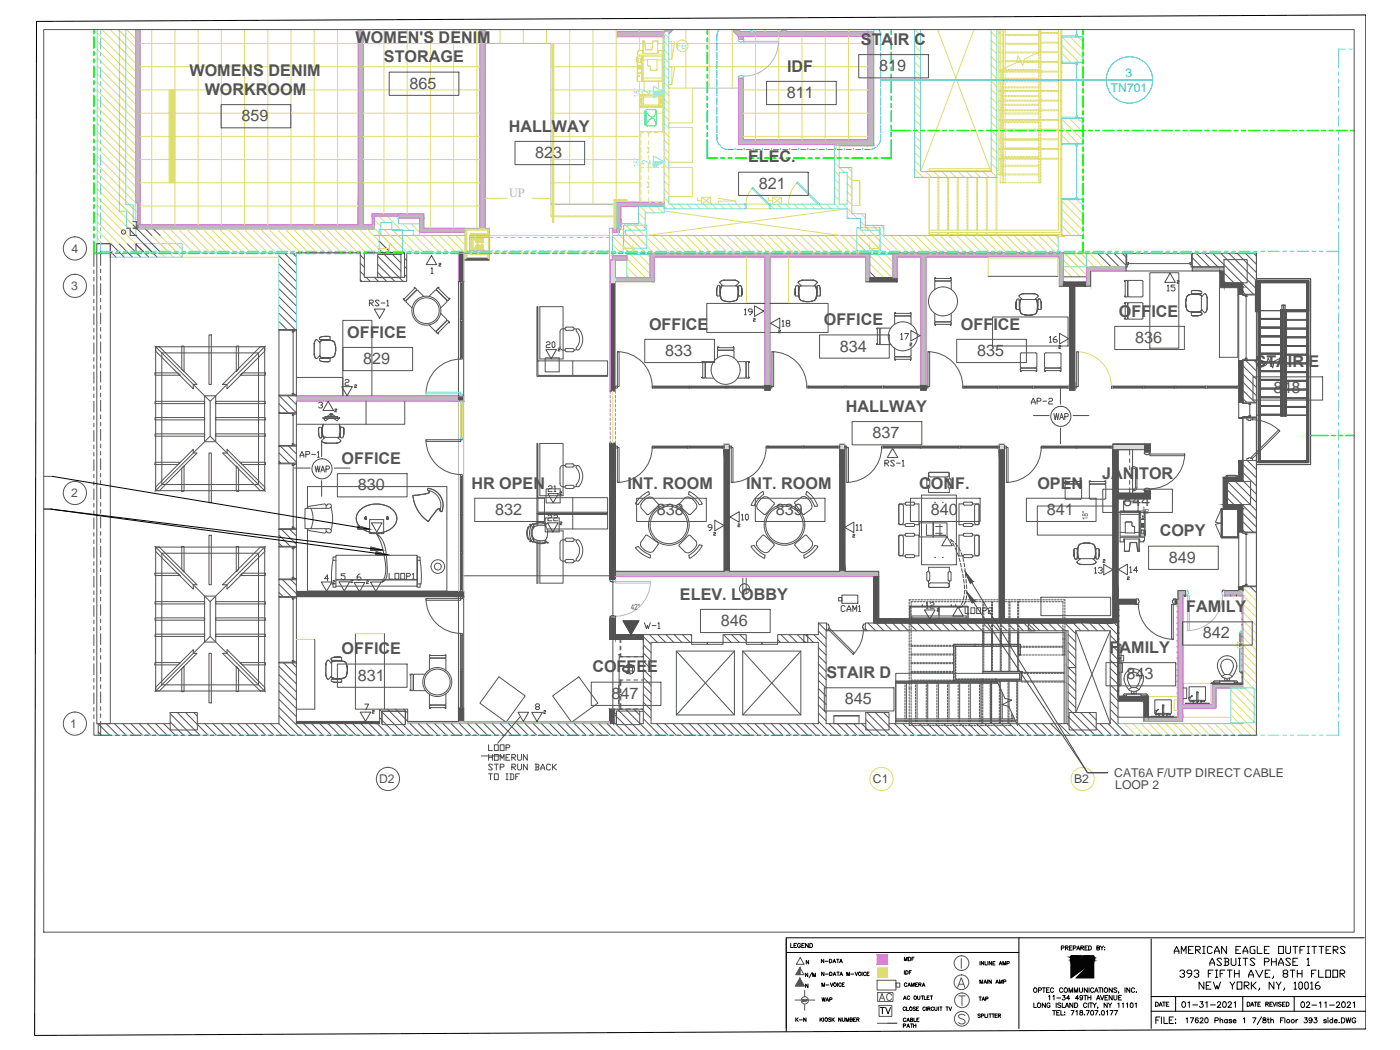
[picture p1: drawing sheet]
<svg xmlns="http://www.w3.org/2000/svg" width="1219mm" height="914mm" viewBox="0 0 1219 914" stroke-linecap="round" stroke-linejoin="round" font-family="sans-serif">
<defs><g id="words">
<g font-size="14.1" fill="#545454">
<text x="310" y="38">WOMEN'S DENIM</text>
<text x="750" y="39">STAIR C</text>
<text x="334" y="54">STORAGE</text>
<text x="685" y="62">IDF</text>
<text x="766" y="62">819</text>
<text x="165" y="66">WOMENS DENIM</text>
<text x="357" y="77">865</text>
<text x="178" y="83">WORKROOM</text>
<text x="685" y="85">811</text>
<text x="210" y="106">859</text>
<text x="443" y="115">HALLWAY</text>
<text x="466" y="138">823</text>
<text x="652" y="142">ELEC.</text>
<text x="661" y="164">821</text>
<text x="974" y="276">OFFICE</text>
<text x="565" y="287">OFFICE</text>
<text x="717" y="283">OFFICE</text>
<text x="837" y="287">OFFICE</text>
<text x="302" y="294">OFFICE</text>
<text x="988" y="299">836</text>
<text x="579" y="310">833</text>
<text x="731" y="306">834</text>
<text x="851" y="310">835</text>
<text x="316" y="317">829</text>
<text x="1093" y="320">STAIR E</text>
<text x="1109" y="343">848</text>
<text x="737" y="359">HALLWAY</text>
<text x="760" y="382">837</text>
<text x="298" y="404">OFFICE</text>
<text x="960" y="418">JANITOR</text>
<text x="411" y="425">HR OPEN</text>
<text x="546" y="425">INT. ROOM</text>
<text x="650" y="425">INT. ROOM</text>
<text x="800" y="425">CONF.</text>
<text x="903" y="425">OPEN</text>
<text x="312" y="427">830</text>
<text x="978" y="441">844</text>
<text x="431" y="448">832</text>
<text x="572" y="448">838</text>
<text x="676" y="448">839</text>
<text x="811" y="448">840</text>
<text x="912" y="448">841</text>
<text x="1010" y="467">COPY</text>
<text x="1018" y="490">849</text>
<text x="592" y="522">ELEV. LOBBY</text>
<text x="1033" y="533">FAMILY</text>
<text x="628" y="545">846</text>
<text x="1048" y="556">842</text>
<text x="298" y="570">OFFICE</text>
<text x="966" y="569">FAMILY</text>
<text x="516" y="586">COFFEE</text>
<text x="312" y="593">831</text>
<text x="720" y="590">STAIR D</text>
<text x="981" y="592">843</text>
<text x="533" y="609">847</text>
<text x="736" y="613">845</text>
</g>
<g font-size="10.6" fill="#007fff">
<text x="980" y="67">3</text>
<text x="967" y="80">TN701</text>
</g>
<g font-size="10.6" fill="#545454">
<text x="62" y="220">4</text>
<text x="62" y="253">3</text>
<text x="62" y="433">2</text>
<text x="61" y="634">1</text>
<text x="330" y="682">D2</text>
</g>
<g font-size="10.6" fill="#4c4c4c">
<text x="970" y="677">CAT6A F/UTP DIRECT CABLE</text>
<text x="760" y="682">C1</text>
<text x="935" y="682">B2</text>
<text x="971" y="687">LOOP 2</text>
</g>
<text font-size="10.4" fill="#bababa" x="443" y="172">UP</text>
<text font-size="7" fill="#7fffff" x="589" y="43">FE</text>
</g></defs>
<!-- layer: A-WALL-PATT -->
<g fill="#bababa" stroke="#bababa" stroke-width=".87">
<path d="M120 26h2v150z"/>
<path d="M418 26h5v173z"/>
<path d="M685 26v2z"/>
<path d="M583 28h1l-1 1z"/>
<path d="M582 26h4l-2 2z"/>
<path d="M640 26h3l6 6z"/>
<path d="M313 26h3v170z"/>
<path d="M756 28v99h5zM756 28h5v99z"/>
<path d="M643 122v4h84zM643 122h84v4z"/>
<path d="M996 625v3h34zM996 625h34v3z"/>
<path d="M1055 596v3h27zM1055 596h27v3z"/>
<path d="M1030 613v4h29zM1030 613h29v4z"/>
<path d="M1055 599v14h4zM1055 599h4v14z"/>
<path d="M120 196v3h206zM120 196h206v3z"/>
<path d="M536 242v3h34zM536 242h34v3z"/>
<path d="M566 220v22h4zM566 220h4v22z"/>
<path d="M570 220v4h187zM570 220h187v4z"/>
<path d="M754 224v21h3zM754 224h3v21z"/>
<path d="M778 220v22h3zM778 220h3v22z"/>
<path d="M781 220v4h145zM781 220h145v4z"/>
<path d="M922 224v25h4zM922 224h4v25z"/>
<path d="M946 232v17h4zM946 232h4v17z"/>
<path d="M1038 232v1h28zM1038 232h28v1z"/>
<path d="M1038 233v3h28zM1038 233h28v3z"/>
<path d="M950 232v4h31zM950 232h31v4z"/>
<path d="M120 176v20h2zM120 176h2v20z"/>
<path d="M533 199v3h6zM533 199h6v3z"/>
<path d="M537 176v16h4zM537 176h4v16z"/>
<path d="M537 192v6h4zM537 192h4v6z"/>
<path d="M537 198v4h2zM537 198h4l-2 4z"/>
<path d="M541 176v4h37zM541 176h37v4z"/>
<path d="M802 224v70h4zM802 224h4v70z"/>
<path d="M802 294v41h4zM802 294h4v41z"/>
<path d="M666 224v111h5zM666 224h5v111z"/>
<path d="M536 498v4h229zM536 498h229v4z"/>
<path d="M347 186v4h22zM347 186h22v4z"/>
<path d="M533 223v3h13zM533 223h13v3z"/>
<path d="M1066 514v4h16zM1066 514h16v4z"/>
<path d="M1030 514v4h3zM1030 514h3v4z"/>
<path d="M1026 514v111h4zM1026 514h4v111z"/>
<path d="M537 28v4h41zM537 28h41v4z"/>
<path d="M120 26l2 150h-4zM118 26v150l2-150z"/>
<path d="M643 32v2h4zM643 32h4v2z"/>
<path d="M643 68v54h4zM643 68h4v54z"/>
<path d="M727 122v5h29zM727 122h29v5z"/>
<path d="M324 186v2h23zM324 186h23v2z"/>
<path d="M355 628v2h176zM355 628h176v2z"/>
<path d="M324 188v8h2zM324 188h2v8z"/>
<path d="M369 199v3h36zM369 199h36v3z"/>
<path d="M366 190v12h3zM366 190h3v12z"/>
<path d="M418 26l5 173h-5zM418 26v173v-173z"/>
<path d="M681 28l4-2v2zM681 26v2l4-2z"/>
<path d="M578 28l4-2 2 2zM578 28l4-2h-2z"/>
<path d="M640 26l9 6h-6zM637 26l6 6-3-6z"/>
<path d="M645 28l4 4h107zM645 28h111v4z"/>
<path d="M313 26l3 170h-4zM312 26v170l1-170z"/>
</g>
<g fill="#545454" stroke="#545454" stroke-width=".87">
<path d="M974 607v4h26zM974 607h26v4z"/>
<path d="M996 611v14h4zM996 611h4v14z"/>
<path d="M1023 522v4h3zM1023 522h3v4z"/>
<path d="M974 522v4h16zM974 522h16v4z"/>
<path d="M757 242v3h24zM757 242h24v3z"/>
<path d="M926 246v3h20zM926 246h20v3z"/>
<path d="M1062 236v14h4zM1062 236h4v14z"/>
<path d="M1066 246v4h16zM1066 246h16v4z"/>
<path d="M1079 250v3h3zM1079 250h3v3z"/>
<path d="M1079 253v3h3zM1079 253h3v3z"/>
<path d="M1079 314v36h3zM1079 314h3v36z"/>
<path d="M1079 364h3zM1079 364h3z"/>
<path d="M1079 401v18h3zM1079 401h3v18z"/>
<path d="M1065 439v4h17zM1065 439h17v4z"/>
<path d="M1065 416v23h4zM1065 416h4v23z"/>
<path d="M1069 416v3h10zM1069 416h10v3z"/>
<path d="M1079 443v20h3zM1079 443h3v20z"/>
<path d="M1079 511v3h3zM1079 511h3v3z"/>
<path d="M399 220v25h5zM399 220h5v25z"/>
<path d="M399 345v4h5zM399 345h5v4z"/>
<path d="M399 515v5h5zM399 515h5v5z"/>
<path d="M399 617v11h5zM399 617h5v11z"/>
<path d="M531 498v7h5zM531 498h5v7z"/>
<path d="M531 538v1h5zM531 538h5v1z"/>
<path d="M531 539v18h5zM531 539h5v18z"/>
<path d="M931 335v4h5zM931 335h5v4z"/>
<path d="M802 335v4h4zM802 335h4v4z"/>
<path d="M666 335v4h5zM666 335h5v4z"/>
<path d="M531 247v93h5zM531 247h5v93z"/>
<path d="M531 386v112h5zM531 386h5v112z"/>
<path d="M731 392v106h5zM731 392h5v106z"/>
<path d="M631 392v106h4zM631 392h4v106z"/>
<path d="M931 249v86h5zM931 249h5v86z"/>
<path d="M536 553v4h24zM536 553h24v4z"/>
<path d="M969 392v128h5zM969 392h5v128z"/>
<path d="M870 392v147h5zM870 392h5v147z"/>
<path d="M974 526v74zM974 526v74z"/>
<path d="M974 600v7zM974 600v7z"/>
<path d="M974 606l26 1zM974 606l26 1z"/>
<path d="M1030 518l3 1zM1030 518l3 1z"/>
<path d="M1055 595l27 1zM1055 595l27 1z"/>
<path d="M761 502v41h4zM761 502h4v41z"/>
<path d="M997 387v7h4zM997 387h4v7z"/>
<path d="M997 427v3h4zM997 427h4v3z"/>
<path d="M997 430v4h4zM997 430h4v4z"/>
<path d="M974 430v4h23zM974 430h23v4z"/>
<path d="M765 539v4h204zM765 539h204v4z"/>
<path d="M969 520v23h5zM969 520h5v23z"/>
<path d="M531 621v9h3zM531 621h3v9z"/>
<path d="M531 618v3h4zM531 618h4v3z"/>
<path d="M258 628v2h73zM258 628h73v2z"/>
</g>
<!-- layer: 0 -->
<path d="M258 345v4h141zM258 345h141v4z" fill="#bababa" stroke="#bababa" stroke-width=".87"/>
<path d="M258 515v5h141zM258 515h141v5z" fill="#545454" stroke="#545454" stroke-width=".87"/>
<!-- layer: A-WALL-PATT -->
<g fill="#dcdcdc" stroke="#dcdcdc" stroke-width=".87">
<path d="M531 226v21h5zM531 226h5v21z"/>
<path d="M969 387v5h28zM969 387h28v5z"/>
<path d="M870 387v5h5zM870 387h5v5z"/>
<path d="M731 387v5h5zM731 387h5v5z"/>
<path d="M631 387v5h4zM631 387h4v5z"/>
<path d="M1000 624l26 1zM1000 624l26 1z"/>
<path d="M1025 526l1 95zM1025 526l1 95z"/>
<path d="M1025 621l1 3zM1025 621l1 3z"/>
<path d="M1030 519v94zM1030 519v94z"/>
<path d="M1030 613h25zM1030 613h25z"/>
<path d="M1055 595v15zM1055 595v15z"/>
<path d="M1055 610v3zM1055 610v3z"/>
<path d="M1082 518v72zM1082 518v72z"/>
<path d="M1082 590v5zM1082 590v5z"/>
<path d="M1066 518l16 1zM1066 518l16 1z"/>
</g>
<g fill="none" stroke="#545454" stroke-width=".87">
<path d="M116 196l3 3M119 199l21 21M127 199l5 6M134 199l5 6M96 219l5 5M96 212l12 12M104 212l11 12M111 212l12 12M113 200l5 5M118 212l12 12M118 206l19 18M243 237l15 15"/>
<path d="M243 230l15 15M243 223l15 15M247 220l11 11M255 220l3 4M314 236l3 4M314 229l3 4M314 222l3 4M352 239l2 2M352 232l2 2M352 225l2 2M956 221l12 11M963 221l12 11"/>
<path d="M970 221l11 10M977 221l4 3M1038 232h1M1038 224l8 8M1042 221l11 11M1049 221l12 11M1056 221l10 10M1063 221l6 5M1070 221l6 5M1077 221l6 5M1085 221l9 9M1086 236l8 8"/>
<path d="M1086 229l8 8M1092 221l2 2M243 259l15 15M243 251l15 16M243 244l15 15M314 244l1 1M319 241l3 4M326 241l4 4M333 241l4 4M340 241l4 4M347 241l4 4M1082 254l2 2"/>
<path d="M1082 247l10 9M1086 244l8 8M243 273l14 14M243 266l15 15M243 280l7 7M1082 319l12 11M1085 314l9 9M1092 314l2 2M1082 340l11 10M1082 333l12 12M1082 326l12 11M1082 347l4 3"/>
<path d="M1085 364h.1M1092 364h.1M1082 419h1M1082 411l12 12M1082 404l12 12M1086 401l8 8M1093 401l1 1M1089 439l5 6M1089 433l5 5M1089 425l5 5M1082 454l9 9M1082 447l12 12"/>
<path d="M1082 440l12 12M1082 462l2 1M1089 511l5 5M560 554l7 7M566 553l6 6M573 553l7 6M580 553l7 6M587 553l7 6M594 553l7 6M601 553l1 1M630 553l7 6M637 553l7 6"/>
<path d="M644 553l6 5M677 557l3 2M680 553l7 6M687 553l7 6M694 553l7 6M703 555l-1-2 6 6M709 553l10 10M713 550l6 6M713 543l7 6M754 547l1 2M756 543l7 6M763 543l7 6"/>
<path d="M770 543l7 6M777 543l7 6M784 543l7 6M792 543l6 6M799 543l6 6M806 543l7 6M813 543l7 6M820 543l7 6M827 543l7 6M834 543l7 6M842 543l6 6M849 543l6 6"/>
<path d="M856 543l7 6M863 543l7 6M870 543l7 6M877 543l7 6M884 543l7 6M892 543l6 6M899 543l7 6M906 543l7 6M913 543l7 6M920 543l7 6M927 543l10 9M930 560l7 6"/>
<path d="M930 552l7 7M935 543l6 6M942 543l6 6M949 543l7 6M956 543l7 6M963 543l11 10M967 553l7 7M970 543l4 3M247 577l11 11M254 577l4 4M560 576l7 7M560 569l7 6"/>
<path d="M560 562l7 6M713 571l6 7M713 578l6 7M713 564l6 7M930 574l7 7M930 567l7 6M967 575l7 7M967 561l7 6M967 568l7 6M974 567h.1M974 577h.1M1082 580h.1"/>
<path d="M1082 575h.1M1082 570h.1M243 588l15 15M243 580l15 16M243 595l15 15M560 597l7 7M560 590l7 7M560 583l7 7M713 600l6 6M713 585l6 7M713 592l6 7M930 595l7 7"/>
<path d="M930 581l7 7M930 588l7 7M967 589l7 7M967 582l7 7M967 596l7 7M974 587h.1M974 592h.1M1025 599h.1M1055 595h.1M1060 595h.1M1075 595h.1M1080 595h.1"/>
<path d="M1082 590h.1M243 616l24 24M243 609l15 15M243 602l15 15M331 618l2 2M337 618l2 1M345 618l1 1M352 618l3 3M538 618l1 1M545 618l1 1M552 618l2 1M559 618l8 8"/>
<path d="M560 612l7 6M560 604l7 7M713 614l6 7M713 607l6 6M930 610l7 6M930 602l7 7M930 617l4 4M967 618l7 7M967 611l7 6M967 603l7 7M974 602h.1M994 606h.1"/>
<path d="M1025 604h.1M86 637l2 3M86 630l10 10M93 630l10 10M100 630l10 10M107 630l10 10M114 630l10 10M121 630l10 10M128 630l10 10M135 630l11 10M143 630l10 10M155 636l5 4"/>
<path d="M162 636l5 4M170 636l4 4M172 631l9 9M178 630l10 10M186 630l10 10M193 630l10 10M200 630l10 10M207 630l10 10M214 630l10 10M221 630l10 10M228 630l11 10M236 630l10 10"/>
<path d="M243 630l10 10M243 623l17 17M264 630l10 10M271 630l10 10M278 630l11 10M286 630l10 10M293 630l10 10M300 630l10 10M307 630l10 10M314 630l10 10M321 630l11 10M329 630l10 10"/>
<path d="M331 625l2 2M337 631l9 9M344 631l9 9M351 631l9 9M353 626l2 2M357 630l10 10M364 630l10 10M371 630l11 10M379 630l10 10M386 630l10 10M393 630l10 10M400 630l10 10"/>
<path d="M407 630l10 10M414 630l10 10M422 630l10 10M429 630l10 10M436 630l10 10M443 630l10 10M450 630l10 10M457 630l10 10M464 630l11 10M472 630l10 10M479 630l10 10M486 630l10 10"/>
<path d="M493 630l10 10M500 630l10 10M507 630l10 10M514 630l11 10M522 630l10 10M529 630l10 10M535 630l11 10M535 622l2 2M544 631l9 9M551 631l9 9M557 630l10 10M560 626l15 14"/>
<path d="M572 630l10 10M579 630l10 10M586 630l10 10M593 630l10 10M600 630l10 10M607 630l11 10M615 630l10 10M622 630l10 10M629 630l10 10M636 630l10 10M643 630l10 10M650 630l10 10"/>
<path d="M657 630l11 10M665 630l10 10M672 630l10 10M679 630l10 10M686 630l10 10M693 630l10 10M700 630l11 10M708 630l10 10M713 628l12 12M713 621l6 7M722 630l10 10M729 630l10 10"/>
<path d="M736 630l10 10M743 630l10 10M750 630l4 4M756 636l5 4M763 636l5 4M770 636l5 4M774 632l8 8M779 630l10 10M786 630l10 10M793 630l11 10M801 630l10 10M808 630l10 10"/>
<path d="M815 630l10 10M822 630l10 10M829 630l10 10M836 630l10 10M843 630l11 10M851 630l10 10M858 630l10 10M865 630l10 10M872 630l10 10M879 630l10 10M886 630l10 10M894 630l10 10"/>
<path d="M901 630l10 10M908 630l10 10M915 630l10 10M922 630l10 10M929 630l2 2M930 624l1 1M935 636l4 4M942 636l5 4M949 636l5 4M955 634l6 6M958 630l10 10M965 630l10 10"/>
<path d="M967 625l15 15M1000 624h.1"/>
</g>
<g fill="none" stroke="#dddd6e" stroke-width=".87">
<path d="M85 36l33 34M85 29l33 34M89 26l29 29M96 26l22 22M103 26l15 15M104 27l6 5M110 26l8 8M117 26l1 1M578 36l5 4M578 29l5 4M797 40l5 5M797 33l5 5"/>
<path d="M797 26l5 5M863 35l5 5M863 28l5 5M925 39l15 15M925 32l18 19M932 32l11 11M939 32l4 4M85 57l33 34M85 50l33 34M85 43l33 34M578 58l5 4M578 51l5 4"/>
<path d="M578 43l5 4M797 54l5 5M797 47l5 5M863 56l5 5M863 49l5 5M863 42l5 5M925 53v1M925 46l7 8M85 79l33 34M85 72l33 33M85 65l33 33M578 79l5 4"/>
<path d="M578 72l5 4M578 65l5 4M797 68l5 5M797 61l5 5M797 76l5 5M863 78l5 5M863 71l5 5M863 63l5 6M85 93l33 34M85 86l33 34M104 91l6 6M578 93l5 5"/>
<path d="M578 86l5 4M797 97l5 5M797 90l5 5M797 83l5 5M863 99l5 5M863 92l5 5M863 85l5 5M85 115l33 33M85 107l33 34M85 100l33 34M104 105l6 6M578 108l5 4"/>
<path d="M578 115l5 4M578 101l5 4M797 118l5 6M797 111l5 5M797 104l5 5M863 114l5 5M863 106l5 5M925 111l14 14M925 118l7 7M925 104l18 18M931 103l12 12M938 103l5 5"/>
<path d="M85 129l33 34M85 136l33 34M85 122l33 33M578 136l5 4M578 129l5 4M578 122l5 4M727 134l4 5M727 127l4 4M797 140l5 5M797 133l5 5M797 126l5 5M863 135l5 5"/>
<path d="M863 128l5 5M863 121l5 5M85 158l33 33M85 150l33 34M85 143l33 34M578 143l5 5M578 158l5 4M578 151l5 4M727 142l4 4M727 156l4 4M727 149l4 4M731 146l4 4"/>
<path d="M738 153l4 4M738 160l4 4M738 146l4 4M797 154h.1M797 147l7 7M806 149l5 5M813 149l5 5M820 149l5 5M827 149l5 5M835 149l5 5M842 149l5 5M849 149l5 5"/>
<path d="M856 149l5 5M863 149l5 5M863 142l5 5M85 165l33 33M85 179l33 33M85 172l33 34M104 177l6 6M113 178l3 4M557 180l6 5M565 180l5 5M572 180l5 5M578 179l3 3"/>
<path d="M578 172l5 4M578 165l5 4M584 178l4 4M591 178l4 4M598 178l4 4M605 178l5 4M613 178l4 4M620 178l4 4M627 178l4 4M634 178l4 4M641 178l4 4M648 178h1"/>
<path d="M671 179l3 3M677 178l4 4M684 178l4 4M691 178l4 4M698 178l5 4M706 178l4 4M713 178l4 4M720 178l4 4M727 177l4 5M727 170l4 4M727 163l4 4M734 178l8 7"/>
<path d="M738 174l4 4M738 167l4 4M925 175l18 19M931 174l12 12M938 174l5 5M85 193l19 19M85 186l26 26M104 184h.1M141 199l21 21M148 199l21 21M155 199l21 21M162 199l21 21"/>
<path d="M169 199l21 21M177 199l20 21M184 199l21 21M191 199l21 21M198 199l21 21M205 199l21 21M212 199l21 21M219 199l21 21M227 199l20 21M234 199l21 21M241 199l21 21M248 199l21 21"/>
<path d="M255 199l21 21M262 199l21 21M270 199l20 21M277 199l21 21M284 199l21 21M291 199l21 21M298 199l21 21M305 199l21 21M312 199l21 21M320 199l20 21M326 199l6 5M326 191l6 6"/>
<path d="M330 188l6 6M337 188l12 13M341 200l1 1M344 188l3 3M351 195l6 6M358 195l8 7M365 195h1M539 197l6 6M544 195l6 5M551 195l6 5M556 193l6 5M556 186l6 5"/>
<path d="M738 188l2 2M743 186l4 4M749 193l8 7M750 186l4 4M760 196l4 4M767 196l3 3M925 197l8 8M925 189l15 16M925 182l18 19M85 208l4 4M85 200l11 12M132 212l12 12"/>
<path d="M132 205l15 15M139 205l16 15M139 212l12 12M147 212l11 12M332 205l16 15M340 205l15 15M347 205l15 15M354 205l15 15M360 204l16 16M368 205l15 15M375 205l15 15M382 205l16 15"/>
<path d="M390 205l15 15M397 205l8 8M404 205l1 1M533 220h1M533 213l8 7M533 206l15 14M539 204l16 16M547 205l15 15M554 205l15 15M561 205l15 15M568 205l16 15M576 205l15 15"/>
<path d="M583 205l15 15M590 205l15 15M597 205l15 15M604 205l15 15M611 205l16 15M618 205l16 15M626 205l15 15M633 205l15 15M640 205l15 15M647 205l15 15M654 205l15 15M661 205l16 15"/>
<path d="M669 205l15 15M676 205l15 15M683 205l15 15M690 205l15 15M697 205l15 15M704 205l15 15M711 205l16 15M719 205l15 15M726 205l15 15M733 205l15 15M740 205l15 15M747 205l15 15"/>
<path d="M749 200h1M754 205l16 15M762 205l15 15M766 202l18 18M776 205l15 15M783 205l15 15M790 205l15 15M797 205l15 15M804 205l16 15M812 205l15 15M819 205l15 15M826 205l15 15"/>
<path d="M833 205l15 15M840 205l15 15M847 205l15 15M854 205l16 15M862 205l15 15M869 205l15 15M876 205l15 15M883 205l15 15M890 205l15 15M897 205l16 15M905 205l15 15M912 205l9 10"/>
<path d="M919 205l2 3M925 204l1 1M926 226l6 6M927 221l12 11M934 221l12 11M942 221l11 11M949 221l12 11M1082 519l12 12M1082 512l12 11M1082 533l12 12M1082 526l12 12M1082 554l12 12"/>
<path d="M1082 547l12 12M1082 540l12 12M1082 576l12 12M1082 569l12 12M1082 562l12 11M1082 597l2 2M1082 590l9 9M1082 583l12 12M1092 614l2 2M1092 607l2 2M1092 600l2 2M979 630l10 10"/>
<path d="M986 630l11 10M994 630l10 10M1001 630l10 10M1008 630l10 10M1015 630l10 10M1022 630l10 10M1029 630l10 10M1037 630l10 10M1044 630l10 10M1051 630l10 10M1058 630l10 10M1065 630l10 10"/>
<path d="M1072 630l10 10M1079 630l11 10M1086 629l8 9M1092 629l2 2M1092 621l2 2"/>
</g>
<!-- layer: A-WALL -->
<g fill="none" stroke="#6edddd" stroke-width=".87">
<path d="M85 26v186M104 26v158h6v15M110 26v152h6v15M118 26v179M797 26v128h71v-128M802 26v123h61v-123M925 32h18v22h-18zM925 103h18v22h-18zM925 174h18v31h-18zM347 190v5h19v10h39v15h-1M347 188h-21v8M539 199v-4h17v-15h22v5h-16v15h-17v5h221"/>
<path d="M118 212h41v12h-63M326 205h34v-4h-19v-7h-9v11M539 202v3h-6v15h33M770 205h151v15h-164M118 220h125v67M258 220v67M354 220h45M981 221h-55v11h20M1082 518v78M1094 511v129h-1008M1082 629v1h-108"/>
</g>
<g fill="none" stroke="#545454" stroke-width=".87">
<path d="M110 199h3v6h6M116 193h3v6h-3h3h1M84 212h12v418h-12zM85 212h11v12M118 212v8M258 220h56M317 220h35M1038 221h-57v11M1066 232h-28v-11h56v35h-12M1094 256v58M1082 314h12v36h-12zM243 345v-58h15v58"/>
<path d="M1094 350v51M1082 364h12zM1082 364v55M1082 401h12v2M1094 405v58h-12M1094 463v48h-12v3M243 520v57h15v51M258 520v57M630 553h20v6h-20zM677 553h26v6h-26zM754 543h141l7 6h-148zM937 543h-41v6h34v32h7v-32h30v81h-12"/>
<path d="M974 543v64M243 577v53h-71M560 618v-65h42v6h-35v71h146v-71h-13v-6h13v-10h7l-1 87h35M560 619v11h-3M974 611v19M148 630h-62v10M333 630h.1M353 630h.1M534 630h1M937 621v-40h-7v49h-156"/>
</g>
<!-- layer: S-COLS -->
<g fill="none" stroke="#545454" stroke-width=".87">
<path d="M330 217l3 3M330 210l10 10M329 222h20v20h-20zM329 237l4 5M329 230l12 12M329 223l19 19M330 220h20M335 222l14 14M342 222l7 7M349 222h.1M757 237l6 5M1066 226h20v20h-20z"/>
<path d="M1066 238l9 8M1066 231l16 15M1069 226l17 18M1076 226l10 10M1083 226l3 3M757 242h21M926 241h.1M926 241h20M1066 245l1 1M1069 419h20v20h-20zM1069 419l20 20M1076 419l13 14"/>
<path d="M1083 419l6 6M1069 434l6 5M1069 427l13 12M333 619h20v12h-20zM339 619l12 12M346 619l7 7M537 619h20v12h-20zM539 619l12 12M546 619l11 11M554 619l3 4M148 621h24v15h-24zM333 627l4 4"/>
<path d="M333 620l11 11M537 624l7 7M754 621h20v15h-20zM754 634l2 2M754 627l9 9M755 621l15 15M762 621l12 11M769 621l5 4M931 621h24v15h-24zM931 632l4 4M931 625l11 11M934 621l15 15"/>
<path d="M941 621l14 13M948 621l7 6"/>
</g>
<!-- layer: A-WALL -->
<path d="M925 26v6M943 26v6M925 54v49M943 54v49M925 125v49M943 125v49M950 232h31" fill="none" stroke="#dddd6e" stroke-width=".87"/>
<!-- layer: S-COLS -->
<g fill="none" stroke="#dddd6e" stroke-width=".87">
<path d="M334 200l16 16M342 200l8 9M349 200l1 2M545 196l18 18M552 196l11 11M559 196l4 4M748 198l18 19M755 198l11 12M762 198l4 5M330 203l18 17M543 215l1 1M543 208l8 8"/>
<path d="M543 201l15 15M746 218v1M746 211l8 8M746 204l15 15M546 240l2 2M546 233l9 9M546 225l16 17M549 222l17 16M556 222l10 9M564 222l2 2M757 230l13 12M757 222l20 20"/>
<path d="M764 222l14 13M771 222l7 6M926 234l7 7M926 227l15 14M927 221l19 19M935 221l11 11M942 221l4 4M1077 599l15 15M1084 599l8 8M1091 599l1 1M1072 616l14 13M1072 608l20 21"/>
<path d="M1072 601l20 20M1072 623l7 6"/>
</g>
<path d="M543 196h20v20h-20zM746 198h20v21h-20zM330 220v-20h20v20M546 222h20v20h-20zM757 242v-20h21v20M926 241v-20h20v20M1072 599h20v30h-20z" fill="none" stroke="#6edddd" stroke-width=".87"/>
<!-- layer: S-STRS -->
<g fill="none" stroke="#dddd6e" stroke-width=".87">
<path d="M870 26v123h-2M870 38h1M870 29h1M870 37h1M870 28h1M871 26v35M873 26v34M873 39h1M873 31h1M873 38h1M873 30h1M875 39h2"/>
<path d="M875 31h2M875 38h30M875 30h30M878 39h1M878 31h1M880 39h2M880 31h2M883 39h1M883 31h1M885 39h2M885 31h2M888 39h2"/>
<path d="M888 31h2M891 39h1M891 31h1M893 39h2M893 31h2M896 39h1M896 31h1M898 39h2M898 31h2M901 39h1M901 31h1M903 39h2"/>
<path d="M903 31h2M905 26v19M906 38h2M906 29h2M906 37h16M906 28h16M906 26v19M909 38h2M909 29h2M912 38h2M912 29h2M915 38h1"/>
<path d="M915 29h1M917 38h2M917 29h2M920 38h2M920 29h2M924 38h1M924 29h1M924 37h1M924 28h1M870 54h1M870 46h1M870 45h1"/>
<path d="M873 54h1M873 46h1M873 53h1M873 45h1M875 54h2M875 46h2M875 53h11M875 45h30M878 46h2M878 54h2M881 46h1M881 54h1"/>
<path d="M883 46h2M883 54h2M885 54h2M886 54h3M886 46h1M888 54h1M888 46h2M889 53h3M889 54h3M891 46h2M891 54h2M892 54h30"/>
<path d="M894 46h1M894 54h2M896 46h2M897 54h1M899 46h1M899 54h2M901 46h2M902 54h1M904 46h.1M904 54h2M905 46h2M905 45h17"/>
<path d="M907 54h2M908 46h2M910 54h1M911 46h1M912 54h2M913 46h2M915 54h1M916 46h1M917 54h2M918 46h2M920 54h2M921 46h1"/>
<path d="M924 54h1M924 46h1M924 45h1M870 80h2M870 71h2M870 63h2M870 79h2M870 70h2M870 62h2M873 80h2M873 71h2M873 63h2"/>
<path d="M873 79h49M873 70h49M873 62h49M876 80h2M876 71h2M876 63h2M879 80h1M879 71h1M879 63h1M881 80h2M881 71h2M881 63h2"/>
<path d="M884 80h1M884 71h1M884 63h1M886 80h2M886 71h2M886 63h2M889 80h2M889 71h2M889 63h2M892 80h1M892 71h1M892 63h1"/>
<path d="M894 80h2M894 71h2M894 63h2M897 80h1M897 71h1M897 63h1M899 80h2M899 71h2M899 63h2M902 80h1M902 71h1M902 63h1"/>
<path d="M904 80h2M904 71h2M904 63h2M907 80h2M907 71h2M907 63h2M910 80h1M910 71h1M910 63h1M912 80h2M912 71h2M912 63h2"/>
<path d="M915 80h1M915 71h1M915 63h1M917 80h2M917 71h2M917 63h2M920 80h2M920 71h2M920 63h2M924 80h1M924 71h1M924 63h1"/>
<path d="M924 79h1M924 70h1M924 62h1M870 97h2M870 88h2M870 96h2M870 87h2M873 97h2M873 88h2M873 96h49M873 87h49M876 97h2"/>
<path d="M876 88h2M879 97h1M879 88h1M881 97h2M881 88h2M884 97h1M884 88h1M886 97h2M886 88h2M889 97h2M889 88h2M892 97h1"/>
<path d="M892 88h1M894 97h2M894 88h2M897 97h1M897 88h1M899 97h2M899 88h2M902 97h1M902 88h1M904 97h2M904 88h2M907 97h2"/>
<path d="M907 88h2M910 97h1M910 88h1M912 97h2M912 88h2M915 97h1M915 88h1M917 97h2M917 88h2M920 97h2M920 88h2M924 97h1"/>
<path d="M924 88h1M924 96h1M924 87h1M870 113h2M870 105h2M870 104h2M873 113h2M873 105h2M873 113h49M873 104h49M876 113h2M876 105h2"/>
<path d="M879 113h1M879 105h1M881 113h2M881 105h2M884 113h1M884 105h1M886 113h2M886 105h2M889 113h2M889 105h2M892 113h1M892 105h1"/>
<path d="M894 113h2M894 105h2M897 113h1M897 105h1M899 113h2M899 105h2M902 113h1M902 105h1M904 113h2M904 105h2M907 113h2M907 105h2"/>
<path d="M910 113h1M910 105h1M912 113h2M912 105h2M915 113h1M915 105h1M917 113h2M917 105h2M920 113h2M920 105h2M924 113h1M924 105h1"/>
<path d="M924 104h1M870 138h2M870 139h2M870 130h2M870 122h2M870 129h2M870 121h2M873 138h49M873 139h2M873 130h2M873 122h2M873 129h49"/>
<path d="M873 121h49M876 139h2M876 130h2M876 122h2M879 139h1M879 130h1M879 122h1M881 139h2M881 130h2M881 122h2M884 139h1M884 130h1"/>
<path d="M884 122h1M886 139h2M886 130h2M886 122h2M889 139h2M889 130h2M889 122h2M892 139h1M892 130h1M892 122h1M894 139h2M894 130h2"/>
<path d="M894 122h2M897 139h1M897 130h1M897 122h1M899 139h2M899 130h2M899 122h2M902 139h1M902 130h1M902 122h1M904 139h2M904 130h2"/>
<path d="M904 122h2M907 139h2M907 130h2M907 122h2M910 139h1M910 130h1M910 122h1M912 139h2M912 130h2M912 122h2M915 139h1M915 130h1"/>
<path d="M915 122h1M917 139h2M917 130h2M917 122h2M920 139h2M920 130h2M920 122h2M924 138h1M924 139h1M924 130h1M924 122h1M924 129h1"/>
<path d="M924 121h1M809 149h.1M809 154v46M817 149h.1M817 154v2M817 157v2M817 160v1M818 149h.1M818 154v46M825 149h.1M825 154v2M825 157v2"/>
<path d="M825 160v1M826 149h.1M826 154v46M834 149h.1M834 154v2M834 157v2M834 160v1M834 154v46M842 149h.1M842 154v2M842 157v2M842 160v1"/>
<path d="M843 149h.1M843 154v46M850 149h.1M850 154v2M850 157v2M850 160v1M851 149h.1M851 154v46M859 149h.1M859 154v2M859 157v2M859 160v1"/>
<path d="M860 149h.1M860 154v46M863 147h-54v2h54M867 154v2M867 157v2M867 160v1M868 154v46M481 178h-1v11h1M482 178h53M536 178h1M817 162v2M817 165v2"/>
<path d="M817 168v1M817 170v2M817 173v1M817 175v2M817 178v2M825 162v2M825 165v2M825 168v1M825 170v2M825 173v1M825 175v2M825 178v2"/>
<path d="M834 162v2M834 165v2M834 168v1M834 170v2M834 173v1M834 175v2M834 178v2M842 162v2M842 165v2M842 168v1M842 170v2M842 173v1"/>
<path d="M842 175v2M842 178v2M850 162v2M850 165v2M850 168v1M850 170v2M850 173v1M850 175v2M850 178v2M859 162v2M859 165v2M859 168v1"/>
<path d="M859 170v2M859 173v1M859 175v2M859 178v2M867 162v2M867 165v2M867 168v1M867 170v2M867 173v1M867 175v2M867 178v2M480 188h1"/>
<path d="M482 189h53M482 188h1M484 188h2M487 188h2M490 188h1M492 188h2M495 188h1M497 188h2M500 188h2M503 188h1M505 188h2M508 188h1"/>
<path d="M510 188h2M513 188h1M515 188h2M518 188h2M521 188h1M523 188h2M526 188h1M528 188h2M531 188h1M533 188h2M536 189h1M536 188h1"/>
<path d="M817 181v1M817 183v2M817 186v1M817 188v2M817 191v1M817 193v2M817 196v2M817 199v1M825 181v1M825 183v2M825 186v1M825 188v2"/>
<path d="M825 191v1M825 193v2M825 196v2M825 199v1M834 181v1M834 183v2M834 186v1M834 188v2M834 191v1M834 193v2M834 196v2M834 199v1"/>
<path d="M842 181v1M842 183v2M842 186v1M842 188v2M842 191v1M842 193v2M842 196v2M842 199v1M850 181v1M850 183v2M850 186v1M850 188v2"/>
<path d="M850 191v1M850 193v2M850 196v2M850 199v1M859 181v1M859 183v2M859 186v1M859 188v2M859 191v1M859 193v2M859 196v2M859 199v1"/>
<path d="M867 181v1M867 183v2M867 186v1M867 188v2M867 191v1M867 193v2M867 196v2M867 199v1M809 202v2M817 202v2M818 202v2M825 202v2"/>
<path d="M826 202v2M834 202v2M842 202v2M843 202v2M850 202v2M851 202v2M859 202v2M860 202v2M867 202v2M868 202v2M925 204h-116v1M927 205v1h-6"/>
</g>
<!-- layer: S-STRS-MBND -->
<g fill="none" stroke="#dddd6e" stroke-width=".87">
<path d="M885 54h2M886 53h1M888 53h1M888 54h1M892 54h.1M892 53h1M893 54h2M894 53h1M896 54h2M896 53h2M899 54h1M899 53h1"/>
<path d="M901 54h2M901 53h2M903 46h2M904 54h1M904 53h1M905 45v1M905 47v2M905 50v1M905 52v2M905 55v2M905 58v1M906 46v-1l-14 6-1 6-4-8-2 6-14 6v2"/>
<path d="M906 47v1M906 49v2M906 52v2M906 55v1M906 57v2M906 60v1M871 64v2M871 67v1M871 69v2M871 72v2M871 74v2M871 77v2"/>
<path d="M871 80v1M873 60v2M873 63v1M873 65v2M873 68v1M873 70v2M873 73v1M873 75v2M873 78v2M873 77h1M873 69h1M873 61h1"/>
<path d="M873 76h1M873 68h1M873 60h1M875 77h2M875 69h2M875 61h2M875 76h2M875 68h2M875 60h2M878 77h1M878 69h1M878 61h1"/>
<path d="M878 76h1M878 68h1M878 60h1M880 77h2M880 69h2M880 61h2M880 76h2M880 68h2M880 60h2M883 77h1M883 69h1M883 61h1"/>
<path d="M883 76h1M883 68h1M883 60h1M885 77h2M885 69h2M885 61h2M885 76h2M885 68h2M885 60h2M888 77h2M888 69h2M888 61h2"/>
<path d="M888 76h2M888 68h2M888 60h2M890 77h2M890 69h2M890 61h2M890 76h2M890 68h2M890 60h2M893 77h2M893 69h2M893 61h2"/>
<path d="M893 76h2M893 68h2M893 60h2M896 77h1M896 69h1M896 61h1M896 76h1M896 68h1M896 60h1M898 77h2M898 69h2M898 61h2"/>
<path d="M898 76h2M898 68h2M898 60h2M901 77h1M901 69h1M901 61h1M901 76h1M901 68h1M901 60h1M903 76h2v1M903 77h2M903 69h2"/>
<path d="M903 61h2M903 68h2M903 60h2M905 60v2M905 63v1M905 65v2M905 68v2M905 71v1M905 73v2M905 78v2M906 62v2M906 65v2"/>
<path d="M906 68v1M906 70v2M906 73v1M906 75v2M906 78v1M871 82v2M871 85v1M871 87v2M871 90v2M871 93v1M871 95v2M871 98v1"/>
<path d="M873 81v1M873 86v1M873 88v2M873 93v2M873 96v2M873 99v1M873 99h1M873 92h1M873 84h1M873 98h1M874 83h-1v2M874 91h-1v1"/>
<path d="M875 99h2M875 92h2M875 84h2M875 98h2M875 91h2M875 83h2M878 99h1M878 92h1M878 84h1M878 98h1M878 91h1M878 83h1"/>
<path d="M880 99h2M880 92h2M880 84h2M880 98h2M880 91h2M880 83h2M883 99h1M883 92h1M883 84h1M883 98h1M883 91h1M883 83h1"/>
<path d="M885 99h2M885 92h2M885 84h2M885 98h2M885 91h2M885 83h2M888 99h2M888 92h2M888 84h2M888 98h2M888 91h2M888 83h2"/>
<path d="M890 99h2M890 92h2M890 84h2M890 98h2M890 91h2M890 83h2M893 99h2M893 92h2M893 84h2M893 98h2M893 91h2M893 83h2"/>
<path d="M896 99h1M896 92h1M896 84h1M896 98h1M896 91h1M896 83h1M898 99h2M898 92h2M898 84h2M898 98h2M898 91h2M898 83h2"/>
<path d="M901 99h1M901 92h1M901 84h1M901 98h1M901 91h1M901 83h1M903 99h2M903 92h2M903 84h2M903 98h2M903 91h2M903 83h2"/>
<path d="M905 81v1M905 83v2M905 86v2M905 89v1M905 91v2M905 94v1M905 96v2M905 99v1M906 80v2M906 83v2M906 86v1M906 88v2"/>
<path d="M906 91v1M906 93v2M906 96v2M906 98v2M871 100v2M871 103v1M871 105v2M871 108v2M871 111v1M871 113v2M871 116v1M871 118v2"/>
<path d="M873 101v2M873 104v1M873 106v2M873 109v2M873 112v1M873 114v2M873 117v1M873 119v2M873 114h1M873 107h1M873 106h1M875 114h2"/>
<path d="M875 107h2M875 106h2M878 114h1M878 107h1M878 106h1M880 114h2M880 107h2M880 106h2M883 114h1M883 107h1M883 106h1M885 114h2"/>
<path d="M885 107h2M885 106h2M888 114h2M888 107h2M888 106h2M890 114h2M890 107h2M890 106h2M893 114h2M893 107h2M893 106h2M896 114h1"/>
<path d="M896 107h1M896 106h1M898 114h2M898 107h2M898 106h2M901 114h1M901 107h1M901 106h1M903 114h2M903 107h2M903 106h2M905 101v2"/>
<path d="M905 104v2M905 107v1M905 109v2M905 112v1M905 114v2M905 117v2M905 120v1M906 101v2M906 104v1M906 106v2M906 109v1M906 111v2"/>
<path d="M906 114v2M906 117v1M906 119v2M871 121v2M871 124v1M871 126v2M871 129v1M871 131v2M871 134v1M871 136v2M871 139v2M873 122v1"/>
<path d="M873 124v2M873 127v2h1M873 132v2M873 135v1h1M873 137v2M873 140v2M873 137h1M873 122h1M873 121h1M874 130h-1v1M875 137h2M875 130h2"/>
<path d="M875 122h2M875 136h2M875 129h2M875 121h2M878 137h1M878 130h1M878 122h1M878 136h1M878 129h1M878 121h1M880 137h2M880 130h2"/>
<path d="M880 122h2M880 136h2M880 129h2M880 121h2M883 137h1M883 130h1M883 122h1M883 136h1M883 129h1M883 121h1M885 137h2M885 130h2"/>
<path d="M885 122h2M885 136h2M885 129h2M885 121h2M888 137h2M888 130h2M888 122h2M888 136h2M888 129h2M888 121h2M890 137h2M890 130h2"/>
<path d="M890 122h2M890 136h2M890 129h2M890 121h2M893 137h2M893 130h2M893 122h2M893 136h2M893 129h2M893 121h2M896 137h1M896 130h1"/>
<path d="M896 122h1M896 136h1M896 129h1M896 121h1M898 137h2M898 130h2M898 122h2M898 136h2M898 129h2M898 121h2M901 137h1M901 130h1"/>
<path d="M901 122h1M901 136h1M901 129h1M901 121h1M903 122h2v2M903 137h2M903 130h2M903 136h2M903 129h2M903 121h2M905 125v1M905 127v2"/>
<path d="M905 130v1M905 132v2M905 135v2M905 138v1M906 122v1M906 124v2M906 127v1M906 129v2M906 132v2M906 135v1M906 137v2M906 140v1"/>
<path d="M871 157v2h3M871 142v1M871 144v2M871 147v1M871 149v2M871 152v1M871 155v1M873 142v2M873 145v2M873 148v1M873 150v2M873 153v1"/>
<path d="M873 155v2M873 158v1M873 152h1M873 145h1M873 151h1M873 144h1M875 159h2M875 152h2M875 145h2M875 151h2M875 144h2M878 159h1"/>
<path d="M878 152h1M878 145h1M878 151h1M878 144h1M880 159h2M880 152h2M880 145h2M880 151h2M880 144h2M883 159h1M883 152h1M883 145h1"/>
<path d="M883 151h1M883 144h1M885 159h2M885 152h2M885 145h2M885 151h2M885 144h2M888 159h2M888 152h2M888 145h2M888 151h2M888 144h2"/>
<path d="M890 159h2M890 152h2M890 145h2M890 151h2M890 144h2M893 159h2M893 152h2M893 145h2M893 151h2M893 144h2M896 159h1M896 152h1"/>
<path d="M896 145h1M896 151h1M896 144h1M898 159h2M898 152h2M898 145h2M898 151h2M898 144h2M901 159h1M901 152h1M901 145h1M901 151h1"/>
<path d="M901 144h1M903 152h2M903 145h2M903 151h2M903 144h2M905 140v2M905 143v1M905 145v2M905 148v2M905 150v2M905 153v2M905 156v1"/>
<path d="M905 158v1M906 158v1h-3M906 142v2M906 145v2M906 148v1M906 150v2M906 153v1M906 155v2"/>
</g>
<!-- layer: 0 -->
<g fill="none" stroke="#545454" stroke-width=".87">
<path d="M258 329h41v16M243 345v-1h15v1h-15v14h15v-10M243 359h1M243 352l8 7M243 345l15 14M250 345l8 7M255 343h1v1h-1zM258 345h.1M258 359v30M319 349v20h-61M352 349v20h-33M255 360h1v2h-1z"/>
<path d="M255 362v24M258 361l-15-1v-1v30M277 374v1M277 377h.1M277 376v1M277 373v1M277 378l1 1M278 373v6zM278 379l1 2h1v-1M278 379h.1M278 380h.1M278 372h.1"/>
<path d="M280 372h.1M280 372v1M280 373h.1M280 373v7zM280 373v-1h-2v1M280 375v1M280 376v1M280 380h.1M281 373h.1M281 379h.1M281 375v1M281 377h.1"/>
<path d="M281 374h.1M281 376v1M281 375h.1M281 378h.1M281 371v1M281 364h15h-15zM281 379v1M281 371h.1M281 380h.1M281 370h.1M281 370l1-1a12 12 0 0 0 1 12h-1M282 364l1 3 3-3"/>
<path d="M283 364v-1h11v1M285 363l2-2v-1h3v1l2 2M288 363v-2h1v2M288 361h1zM288 361h1M291 364l3 3 1-3M295 370l1 4v6M296 370h.1M296 380h.1M296 380l-2 1h1M296 371h.1M296 379v1"/>
<path d="M296 371v1M296 379h.1M296 372v1M296 373h.1M296 378h.1M296 374h.1M296 377h.1M296 375h.1M296 375v1M296 376v1M296 373v7zM297 372h2v1"/>
<path d="M297 372h.1M299 380h.1M299 379l-1 2h-1l-1-1M299 373h.1M299 373v6zM299 373l1 1M299 378h.1M300 374v1M300 376v1M300 377h-1M243 389h15v14h-15zM243 394l9 9"/>
<path d="M244 389l14 13M251 389l7 6M255 386h1v2h-1zM258 388h-15v1M278 380v1M279 381h.1M280 381h.1M280 384l1 1 2 1M280 383l3-2h11l2 2a1.5 1.5 0 0 1 1 1 1.5 1.5 0 0 1-2 1l-11 1-3-1zM282 381h.1M283 381h.1M283 386h1"/>
<path d="M284 386h.1M293 386h1M293 386h.1M295 381h.1M297 381h.1M297 384l-1 1-2 1h-11M299 380v1M371 383a30 30 0 0 0 31 30M401 383v1h-30v-1h32M243 402l2 1M255 404h1v1h-1zM255 405v54"/>
<path d="M258 404h-15v-1v58M258 403v58M401 413h2v2h-2zM401 415v32M401 415h1v32h-1zM403 415v32M321 440l-2 1M324 439l-3 1M326 439h-2M327 439h2M329 439h3M332 439l5 2"/>
<path d="M360 431a27 27 0 0 0 13 23M373 427a.9 .9 0 0 1-1-1 .9 .9 0 0 1 1-1 15 15 0 0 1 12 20h-1l-1-1M373 427h.1M373 427a13 13 0 0 1 10 17M373 429l-13 2M374 427v2h-1M255 459h1v1h-1zM258 460h-15v1M266 443v17M268 443h-2M268 442v-18h121v91h-121v-54M270 441l-2 2"/>
<path d="M270 441l13-2 2 1a2 2 0 0 1 2-1 2 2 0 0 1 1 3M271 443l1 3 1 6-1 5-1 3M284 440v3M288 442l-2 1h-18M288 442l2 10-2 9M310 450v3M310 454l1 1M311 448l-1 2M311 455l2 4M313 445l-2 3M313 459l2 1M315 443l-2 1"/>
<path d="M317 442l-2 1M319 441l-2 1M337 441l2 1M339 442l2 1M341 443l1 1M342 459l-1 1M343 445l2 3M345 455l-2 4M345 448v2M345 454v1M345 450v3M376 450l-3 4"/>
<path d="M382 443h1M382 443l-6 7M383 443v1M401 447h2v1h-2zM401 448v32M401 448h1v32h-1zM403 448v32M243 461h15v15h-15zM243 473l3 3M243 466l10 10M245 461l13 13M252 461l6 6"/>
<path d="M255 476h1v2h-1zM255 478v25M258 477l-15-1v29M258 476v29M266 460h20l2 1M268 460l2 2M284 460v3M288 461a2 2 0 0 1-1 3 2 2 0 0 1-2-1l-2 1-13-2M315 460l2 1M317 461l2 1M319 463h2M321 463l3 1"/>
<path d="M324 464h2M327 464h2M332 464h-3M337 463l-5 1M339 461l-2 1M341 460l-2 1M290 488l-1 10v10M290 488v-3h3v-1h70v1h3v3M290 488h3M293 485v20h70v-20v25v-5h-70v5M363 488h3M366 488l1 10v10"/>
<path d="M401 480h2v2h-2zM401 482v31M401 482h1v31h-1zM403 482v31M243 505v15h15M243 505h15v10h146v5h-146M243 520l13 1h2v-1M243 516l4 4M243 509l11 11M246 505l12 12M253 505l5 5M255 503h1v1h-1z"/>
<path d="M258 504h-15v1M289 508h1v3h3v-1h70v1h3v-3h1M290 508h3M363 508h3M401 520h2v1h-2zM401 513h2v2h-2zM255 520h1v2h-1zM371 521a30 30 0 0 0 31 31M401 521h-30v2h30v-2M401 552h2v1h-2zM401 553h1"/>
<circle cx="381" cy="493" r="3"/>
<circle cx="381" cy="493" r="6"/>
</g>
<!-- layer: A-ROOF -->
<path d="M159 224h84" fill="none" stroke="#dddd6e" stroke-width=".87"/>
<!-- layer: I-WALL -->
<g fill="none" stroke="#545454" stroke-width=".87">
<path d="M120 196v3M314 220v25h40v-25M317 220v21h35v-21M950 236v13h-14v90h-5v-90h-9M981 232v4h57M1066 232h-28v4h24v14h17v6h3M757 242h21M781 242v3h-27M926 246h20M1079 256v58M1079 314h3v36h-3zM666 335v4h5v-4"/>
<path d="M666 339v1h5v-1M802 335v4h4v-4M802 339v1h4v-1M931 339v1h5v-1M399 345v-100h5v100M531 340h5M1079 350v14M1079 364h3zM531 386h5v119h-5zM531 386v112M969 387v-1h33v8h-1M974 392v38"/>
<path d="M986 392h11v2h4v-7h-32v133h5v-86h27v-7h-4v3h-11M1082 419v-18h-3v15h-14v27h14v20h3M1001 427h1v8h-28M1079 463v48M531 498v7M399 520v97h5v11M404 520v97M536 502v-4h95v-111h4v111h96v-111h5v111h29v41h105v-152h5v152h94v-19h5v23M761 502v41h176M1030 518h3v-4h-7v8h-3v4h3M1030 519h3M1066 514h13v-3h3v3"/>
<path d="M531 538h5v15h24v4h-29zM531 538v19M974 522h16v4h-16zM974 526v81h26M974 526h.1M974 561v-35v80M974 562v9M974 576v2M974 598v8M974 585v11M1055 595h.1M1055 595h1"/>
<path d="M1055 595h27M1058 595h4M1075 595h1M1078 595h4M1082 586v9M1082 595l-27 1h27M399 617v11h-44v-10h-24v10h-73M557 619h3M560 618h-29v10M974 607h26v18M974 611h22v17M974 606l26 1"/>
<path d="M978 606h-4M980 606h1M994 606h4M1000 606h.1M333 630v-11h20v11M534 630v-9h1v9M974 625h22M1000 624h.1M1000 625h26M1000 624h3"/>
</g>
<!-- layer: A-FLOR -->
<path d="M957 220v1M1082 364v37M1094 362h2M1094 364v37M1117 362h1M1119 362h20v40h-45M616 559h.1M663 559h1M720 549h34M780 595v31M856 586h-76v7M780 627v2" fill="none" stroke="#545454" stroke-width=".87"/>
<!-- layer: S-STRS-MBND -->
<g fill="none" stroke="#545454" stroke-width=".87">
<path d="M1094 245v26M1096 245h43v157h-43zM1097 245h42v157h-42zM1096 271h-2h45v-26h-45h45v26h-23v90h3v-90M1097 277h19M1097 278h19M1116 271v91M1119 271v91M1119 279h20M1119 271h20M1119 278h20M1097 285h19"/>
<path d="M1097 292h19M1097 286h19M1097 293h19M1119 294h20M1119 287h20M1119 286h20M1119 293h20M1097 300h19M1097 308h19M1097 315h19M1097 301h19M1097 316h19"/>
<path d="M1116 311l-6 3-2 6-4-8-1 6-7 3M1119 317h20M1119 309h20M1119 302h20M1119 301h20M1119 308h20M1119 316h20M1097 323h19M1097 330h19M1097 338h19M1097 324h19M1097 331h19"/>
<path d="M1097 339h19M1119 340h20M1119 332h20M1119 325h20M1119 324h20M1119 331h20M1119 339h20M1097 346h19M1097 353h19M1097 354h19M1119 355h20M1119 347h20"/>
<path d="M1119 346h20M1119 354h20M1097 362h42M1097 361h19M792 524v2M792 527v2M792 529v2M792 532v2M792 535v1M792 537v2M792 540v1M793 522h-1v1"/>
<path d="M793 526v2M793 529v2M793 532v1M793 534v2M793 537v1M793 539v2M794 522h2M795 524h-2v1M796 524h2M797 522h1M799 524h1M799 522h2"/>
<path d="M801 524h2M802 522h1M804 524h2M804 522h2M807 524h1M807 522h2M809 524h2M810 522h1M812 524h1M812 522h2M814 524h2M815 522h1"/>
<path d="M817 524h1M817 522h2M820 524h1M820 522h2M822 524h2M823 522h1M825 524h1M825 522h2M827 524h2M828 522h1M830 524h1M830 522h2"/>
<path d="M832 524h2M833 522h1M835 524h2M835 522h2M838 524h1M838 522h2M840 524h2M841 522h1M843 524h1M843 522h2M845 524h2M846 522h1"/>
<path d="M848 524h3M848 522h3M852 522h2M852 524h2M855 522h2M855 524h2M856 524v1M856 526v2M856 529v1M856 531v2M856 534v2M856 537v1"/>
<path d="M856 539v2M857 524v1M857 526v2M857 529v1M857 531v2M857 534v2M857 537v1M857 539v2M858 522h1M858 524h1M860 522h2M860 524h2"/>
<path d="M863 522h1M863 524h1v1M864 524v1M864 526v2M864 529v1M864 531v2M864 534v2M864 537v1M864 539v2M865 522h2M865 524h2M868 522h1"/>
<path d="M868 524h1M870 522h2M870 524h2v1M871 524v1M871 526v2M871 529v1M871 531v2M871 534v2M871 537v1M871 539v2M872 526v2M872 529v1"/>
<path d="M872 531v2M872 534v2M872 537v1M872 539v2M873 522h2M873 524h2M876 522h1M876 524h1M878 522h2M878 524h2M879 524v1M879 526v2"/>
<path d="M879 529v1M879 531v2M879 534v2M879 537v1M879 539v2M880 524v1M880 526v2M880 529v1M880 531v2M880 534v2M880 537v1M880 539v2"/>
<path d="M881 522h1M881 524h1M883 522h2M883 524h2M886 522h3M886 524h3M886 524v1M886 526v2M886 529v1M886 531v2M886 534v2M886 537v1"/>
<path d="M886 539v2M887 524v1M887 526v2M887 529v1M887 531v2M887 534v2M887 537v1M887 539v2M890 522h2M890 524h2M892 522h2M893 524h2"/>
<path d="M895 522h2M896 524h1M898 522h1M898 524h2M900 522h2M901 524h1M903 522h1M903 524h2M905 522h2M906 524h1M908 522h2M908 524h2"/>
<path d="M911 522h1M911 524h2M913 522h2M914 524h1M916 522h1M916 524h2M918 522h2M919 524h1M921 522h1M921 524h2M923 522h2M924 524h2v2"/>
<path d="M926 527v1M926 529v2M926 532v1M926 534v2M926 537v2M926 539v2M926 522h1v1M927 524v2M927 527v2M927 530v1M927 532v2M927 535v1"/>
<path d="M927 537v2M927 540v2M792 542v2M792 545v2M792 548v1M792 550v2M792 553v1M792 555v2M792 558v1M793 542v2M793 545v1M793 547v2"/>
<path d="M793 550v1M793 552v2M793 555v1M793 557v2M856 542v1M856 544v2M856 547v1M856 550v1M856 552v2M856 555v1M856 557v2M856 560v1"/>
<path d="M857 542v1M857 544v2M857 547v1M857 550v1M857 552v2M857 555v1M857 557v2M857 560v1M864 542v1M864 544v2M864 547v1M864 550v1"/>
<path d="M864 552v2M864 555v1M864 557v2M864 560v1M871 542v1M871 544v2M871 547v1M871 550v1M871 552v2M871 555v1M871 557v2M871 560v1"/>
<path d="M872 542v1M872 544v2M872 547v1M872 550v1M872 552v2M872 555v1M872 557v2M872 560v1M879 542v1M879 544v2M879 547v1M879 550v1"/>
<path d="M879 552v2M879 555v1M879 557v2M879 560v1M880 542v1M880 544v2M880 547v1M880 550v1M880 552v2M880 555v1M880 557v2M880 560v1"/>
<path d="M886 542v1M886 544v2M886 547v1M886 550v1M886 552v2M886 555v1M886 557v2M886 560v1M887 542v1M887 544v2M887 547v1M887 550v1"/>
<path d="M887 552v2M887 555v1M887 557v2M887 560v1M926 542v2M926 545v1M926 547v2M926 550v1M926 552v2M926 555v3M926 559v1M927 543v1"/>
<path d="M927 545v2M927 548v1M927 550v2M927 553v1M927 555v3M927 559v1M792 560v3M792 564v2M792 567v1M792 569v2M792 572v1M792 574v2"/>
<path d="M792 577v2M792 580v1M793 570h2M793 563h2M793 560v3M793 564v2M793 567v1M793 569v2M793 572v1M793 574v2M793 577v2M793 580v1"/>
<path d="M793 562h2M793 577h2M793 578h2M796 570h1M796 563h1M796 562h1M796 577h1M796 578h1M798 570h2M798 563h2M798 562h2M798 577h2"/>
<path d="M798 578h2M801 570h1M801 563h1M801 562h1M801 577h1M801 578h1M804 570h1M804 563h1M804 562h1M804 577h1M804 578h1M806 570h2"/>
<path d="M806 563h2M806 562h2M806 577h2M806 578h2M809 570h1M809 563h1M809 562h1M809 577h1M809 578h1M811 570h2M811 563h2M811 562h2"/>
<path d="M811 577h2M811 578h2M814 570h1M814 563h1M814 562h1M814 577h1M814 578h1M816 570h2M816 563h2M816 562h2M816 577h2M816 578h2"/>
<path d="M819 570h2M819 563h2M819 562h2M819 577h2M819 578h2M822 570h1M822 563h1M822 562h1M822 577h1M822 578h1M824 570h2M824 563h2"/>
<path d="M824 562h2M824 577h2M824 578h2M827 570h1M827 563h1M827 562h1M827 577h1M827 578h1M829 570h2M829 563h2M829 562h2M829 577h2"/>
<path d="M829 578h2M831 563v2M831 566v2M831 569v1M831 571v2M831 574v1M831 576v2M831 579v2M832 565v1M832 567v2M832 570v1M832 572v2"/>
<path d="M832 575v2M832 578v1M834 561h-3v1M834 563h-2v1M835 561h2M835 563h2M838 561h1M838 563h1M840 561h2M840 563h2M843 561h1M843 563h1"/>
<path d="M845 561h2M845 563h2M848 561h3M848 563h3M852 561h2M852 563h2M855 561h1M855 563h1M857 561h2M857 563h2M860 561h1M860 563h1"/>
<path d="M862 561h2M862 563h2M865 561h1M865 563h1M868 561h1M868 563h1M870 561h2M870 563h2M873 561h1M873 563h1M875 561h2M875 563h2"/>
<path d="M878 561h1M878 563h1M880 561h2M880 563h2M883 561h2M883 563h2M886 561h3v2M886 563h1v2M887 568v2h3M887 566v1M889 566v2M889 569v1"/>
<path d="M889 563h1M890 564h-1v1M891 570h1M891 563h1M891 564h1M893 570h2M893 563h2M893 564h2M896 570h2M896 563h2M896 564h2M899 570h1"/>
<path d="M899 563h1M899 564h1M901 570h2M901 563h2M901 564h2M904 570h1M904 563h1M904 564h1M906 570h2M906 563h2M906 564h2M909 570h2"/>
<path d="M909 563h2M909 564h2M912 570h1M912 563h1M912 564h1M914 570h2M914 563h2M914 564h2M917 570h1M917 563h1M917 564h1M919 570h2"/>
<path d="M919 563h2M919 564h2M922 570h1M922 563h1M922 564h1M924 563h2M924 564h2M926 561v2M926 564v2M926 567v1M926 569v1M927 569v1h-3"/>
<path d="M927 561v2M927 564v2M927 567v1M792 582v2M792 585v1M792 587v2M792 590v2M792 593v1M792 595v2M792 598v3M793 582v2M793 587v2"/>
<path d="M793 590v2M793 593v1M793 595v2M793 598v3M793 593h2M793 592h2M793 586h2M795 585h-2v1M796 593h1M796 585h1M796 592h1M796 586h1"/>
<path d="M798 593h2M798 585h2M798 592h2M798 586h2M801 593h1M801 585h1M801 592h1M801 586h1M804 593h1M804 585h1M804 592h1M804 586h1"/>
<path d="M806 593h2M806 585h2M806 592h2M806 586h2M809 593h1M809 585h1M809 592h1M809 586h1M811 593h2M811 585h2M811 592h2M811 586h2"/>
<path d="M814 593h1M814 585h1M814 592h1M814 586h1M816 593h2M816 585h2M816 592h2M816 586h2M819 593h2M819 585h2M819 592h2M819 586h2"/>
<path d="M822 593h1M822 585h1M822 592h1M822 586h1M824 593h2M824 585h2M824 592h2M824 586h2M827 593h1M827 585h1M827 592h1M827 586h1"/>
<path d="M829 593h5M829 585h2M829 592h2M829 586h2M831 581v2M831 584v2M831 587v1M831 589v2M831 592v1M832 580v2M832 583v1M832 585v2"/>
<path d="M832 588v2M832 590v1h2M835 593h1M835 591h1M837 593h2M837 591h2M840 593h2M840 591h2M843 593h1M843 591h1M845 593h2M845 591h2"/>
<path d="M848 593h1M848 591h1M850 593h2M850 591h2M853 593h3v1M853 591h4M855 593v1M855 595v2M855 598v2M856 595v2M856 598v2M857 593h1"/>
<path d="M858 591h1M859 593h2M860 591h2M862 593h1l1 1M863 593v1M863 595v2M863 598v2M863 591h1M864 595v2M864 598v2M864 593h2M865 591l3 1"/>
<path d="M867 593h1M868 593l7 15 6 2-8 4 5 1 8 17M870 598v1M871 599v2M792 602v2M792 605v1M792 607v2M792 610v1M792 612v2M792 615v1M792 617v2M792 620v2"/>
<path d="M793 602v2M793 605v2M793 608v1M793 610v2M793 613v1M793 615v2M793 618v1M855 601v1M855 603v2M855 606v1M855 608v2M855 611v1"/>
<path d="M855 613v2M855 616v2M855 619v1M856 601v1M856 603v2M856 606v1M856 608v2M856 611v1M856 613v2M856 616v2M856 619v1M863 601v1"/>
<path d="M863 603v2M863 606v1M863 608v2M863 611v1M863 613v2M863 616v2M863 619v1M864 601v1M864 603v2M864 606v1M864 608v2M864 611v1"/>
<path d="M864 613v2M864 616v2M864 619v1M870 600v2M870 603v1M870 605v2M870 608v2M870 611v1M870 613v2M870 616v1M870 618v2M871 602v2"/>
<path d="M871 605v2M871 608v1M871 610v2M871 613v1M871 615v2M871 618v1M878 609v2M878 615v2M878 618v1M879 609v2M879 616v1M879 618v2"/>
<path d="M792 623v1M792 625v2M792 628v1M792 630v2h1M793 620v2M793 623v2M793 626v1M793 628v2h2M794 632h2M796 630h2M797 632h1M799 630h1"/>
<path d="M799 632h2M801 630h2M802 632h1M804 630h1M804 632h2M806 630h2M807 632h1M809 630h2M810 632h1M812 630h1M812 632h2M814 630h2"/>
<path d="M815 632h1M817 630h1M817 632h2M819 630h2M820 632h1M822 630h2M822 632h2M825 630h1M825 632h2M827 630h2M828 632h1M830 630h1"/>
<path d="M830 632h2M832 630h2M833 632h1M835 630h1M835 632h2M837 630h2M838 632h1M840 630h2M840 632h2M843 630h1M843 632h2M845 630h2"/>
<path d="M846 632h1M848 630h1M848 632h2M850 630h2M851 632h1M853 630h4M853 632h4M855 621v2M855 624v1M855 626v2M855 629v1M856 621v2"/>
<path d="M856 624v1M856 626v2M856 629v1M858 632h1M858 630h1M860 632h2M860 630h2M863 621v2M863 624v1M863 626v2M863 629v1M863 632h1"/>
<path d="M863 630h1M864 621v2M864 624v1M864 626v2M864 629v1M865 632h2M865 630h2M868 632h1M868 630h1M870 621v1M870 623v2M870 626v2"/>
<path d="M870 629v1M870 632h2M870 630h2M871 620v2M871 623v2M871 626v1M871 628v2M873 632h2M873 630h2M876 632h1M876 630h1M878 621v1"/>
<path d="M878 623v2M878 626v1M878 628v2M878 632h2M878 630h2M879 621v1M879 623v2M879 626v2M879 629v1M885 630h.1"/>
</g>
<!-- layer: S-STRS -->
<g fill="none" stroke="#545454" stroke-width=".87">
<path d="M1097 286h19M1097 285h19M1097 292h19M1097 293h19M1116 286v26M1118 286h.1M1119 286h20M1119 286v76M1119 294h20M1119 287h20M1119 293h20M1097 315h18"/>
<path d="M1097 316h18M1097 300h19M1097 308h19M1097 301h19M1116 312h.1M1116 311v1M1119 316h20M1119 317h20M1119 309h20M1119 302h20M1119 308h20M1119 301h20"/>
<path d="M1097 320v-75h42v117v-117h-43v76M1098 323h17M1098 330h17M1098 338h17M1098 324h17M1098 331h17M1098 339h17M1119 324h20M1119 331h20M1119 339h20M1119 340h20M1119 332h20"/>
<path d="M1119 325h20M1098 346h17M1098 353h17M1098 354h17M1119 346h20M1119 354h20M1119 355h20M1119 347h20M1098 362h17M1098 361h17M1119 362h20M856 551h71v79"/>
<path d="M856 549v36h7M857 551v1M857 553v1M857 555v2M857 558v2M864 551v34h7M864 551v1M864 553v1M864 555v2M864 558v2M871 551v34h7M872 551v1"/>
<path d="M872 553v1M872 555v2M872 558v2M879 551v34h7M880 551v1M880 553v1M880 555v2M880 558v2M886 551v34h4M887 551v1M887 553v1M887 555v2"/>
<path d="M887 558v2M928 549v81M857 561v1M857 563v2M857 566v1M857 568v2M857 571v2M857 574v1M857 576v2M857 579v1M864 561v1M864 563v2"/>
<path d="M864 566v1M864 568v2M864 571v2M864 574v1M864 576v2M864 579v1M872 561v1M872 563v2M872 566v1M872 568v2M872 571v2M872 574v1"/>
<path d="M872 576v2M872 579v1M880 561v1M880 563v2M880 566v1M880 568v2M880 571v2M880 574v1M880 576v2M880 579v1M887 561v1M887 563v2"/>
<path d="M887 566v1M887 568v2M887 571v2M887 574v1M887 576v2M887 579v1M780 595v31M781 595h8v31M788 595v1M788 597v1M788 599v2M790 595h9v31"/>
<path d="M797 595v1M797 597v1M797 599v2M800 595h8v31M807 595v1M807 597v1M807 599v2M809 595h8v31M816 595v1M816 597v1M816 599v2M818 595h8v31"/>
<path d="M825 595v1M825 597v1M825 599v2M828 595h8v31M834 595v1M834 597v1M834 599v2M837 595h8v31M844 595v1M844 597v1M844 599v2M846 595h8v31"/>
<path d="M853 595v1M853 597v1M853 599v2M855 595h9v31M857 581v2M857 584v1M862 595v1M862 597v1M862 599v2M864 581v2M864 584v1M865 595h4"/>
<path d="M869 593h2v6M870 593v2M870 596v2M871 593h8v16M872 581v2M872 584v1M878 593v1M878 595v2M878 598v1M879 593h48M880 581v2M880 584v1"/>
<path d="M885 593v1M885 595v2M885 598v2M886 593v37M886 591h2M887 586h1M887 581v2M887 584v1M890 586v5M890 591v2M890 586h1M890 594h1"/>
<path d="M890 586h37M892 586h2M892 594h2M895 586h1M895 594h1M897 586h2M897 594h2M900 586h1M900 594h1M902 586h2M902 594h2M905 586h1"/>
<path d="M905 594h1M907 586h2M907 594h2M910 586h2M910 594h2M913 586h1M913 594h1M915 586h2M915 594h2M918 586h1M918 594h1M920 586h2"/>
<path d="M920 594h2M923 586h1M923 594h1M925 586h2M925 594h2M788 602v1M788 604v2M788 607v2M788 610v1M788 612v2M788 615v1M788 617v2"/>
<path d="M788 620v2M797 602v1M797 604v2M797 607v2M797 610v1M797 612v2M797 615v1M797 617v2M797 620v2M807 602v1M807 604v2M807 607v2"/>
<path d="M807 610v1M807 612v2M807 615v1M807 617v2M807 620v2M816 602v1M816 604v2M816 607v2M816 610v1M816 612v2M816 615v1M816 617v2"/>
<path d="M816 620v2M825 602v1M825 604v2M825 607v2M825 610v1M825 612v2M825 615v1M825 617v2M825 620v2M834 602v1M834 604v2M834 607v2"/>
<path d="M834 610v1M834 612v2M834 615v1M834 617v2M834 620v2M844 602v1M844 604v2M844 607v2M844 610v1M844 612v2M844 615v1M844 617v2"/>
<path d="M844 620v2M853 602v1M853 604v2M853 607v2M853 610v1M853 612v2M853 615v1M853 617v2M853 620v2M862 602v1M862 604v2M862 607v2"/>
<path d="M862 610v1M862 612v2M862 615v1M862 617v2M862 620v2M872 600v2M872 603v2M872 606v2M872 608v2M872 611v2M872 614v1M872 616v2"/>
<path d="M872 619v1M873 603v23M878 600v2M878 603v1M878 605v2M878 608v1M878 611v2M878 614v1M879 611v5M881 610h.1M885 600v2M885 603v2"/>
<path d="M885 606v1M885 608v2M885 611v1M885 613v2M885 616v2M885 619v1M780 627v2M788 622v2M788 625v1M788 627v2M789 627v2M797 622v2"/>
<path d="M797 625v1M797 627v2M799 627v2M807 622v2M807 625v1M807 627v2M808 627v2M816 622v2M816 625v1M816 627v2M817 627v2M825 622v2"/>
<path d="M825 625v1M825 627v2M826 627v2M834 622v2M834 625v1M834 627v2M836 627v2M844 622v2M844 625v1M844 627v2M845 627v2M853 622v2"/>
<path d="M853 625v1M853 627v2M854 627v2M862 622v2M862 625v1M862 627v2M864 627v2M872 621v2M872 624v2M872 627v2M873 627v2M881 620v1"/>
<path d="M881 622v2M881 625v1M881 627v2M882 623v3M882 627v2M885 629h-105v1M885 621v2M885 624v1M885 626v2M885 629v1"/>
</g>
<!-- layer: A-DETL-THIN -->
<path d="M937 549l30 81M967 549l-30 72M589 567h51v56h-51zM589 567l51 56M640 567l-51 56M647 567h50v56h-50zM647 567l50 56M697 567l-50 56" fill="none" stroke="#545454" stroke-width=".87"/>
<!-- layer: A-WALL -->
<path d="M120 199h206v-3v3zM347 188v2M539 199v3M360 205h6M539 205h6" fill="none" stroke="#bababa" stroke-width=".87"/>
<!-- layer: A-FLOR -->
<path d="M809 154v46M426 205h105M809 202v2M426 220h105M926 220h31" fill="none" stroke="#dddd6e" stroke-width=".87"/>
<!-- layer: I-WALL -->
<path d="M650 178h20M650 182h20M1030 625h42M1072 629v1" fill="none" stroke="#dddd6e" stroke-width=".87"/>
<path d="M578 32v150h71v-4h-66v-7M583 29v48M756 26v2h5v-2M583 107v4M727 127v51h-56v4h67v8h11v10h17v5M731 127v19h11v40h12v10h16v9M583 141v5M731 150h7v28h-7z" fill="none" stroke="#6edddd" stroke-width=".87"/>
<g fill="none" stroke="#dd6edd" stroke-width=".87">
<path d="M118 26v150h2v20M122 26v170h190v-170M316 26v170h8v-10h23v2h-21v8M418 26v173h5v-173M580 26l-2 2h-41v4h41M586 26l-3 3M637 26l6 6h113v-4M643 26l2 2h36v-2M643 32h4v2h-4zM685 26v2h71M756 28h5v99h-30M756 28v94h-109v-54h-4v58h84v1"/>
<path d="M537 176h41v4h-37v18l-2 4h-2zM347 188v-2h22v13h36v3h-39v-12h-19M539 199h-6v3h6M399 220v25M404 220v25M566 220v22h-30v-16h10v-3h-13v3h-2v114M757 220v22M946 232v14M950 236h31M754 245v-21h-83v111M778 242v-22h148v26M781 242v-18h21v111"/>
<path d="M922 249v-25h-116v111M666 335v-111h-96v21h-34v95M536 502h225M1030 519v94h25M1030 518v95h25v-17M1030 519v94h3M1066 514v4h16M1025 526v98h-2M1026 526v99h-26M1055 595v18h-2M1072 599h-13v18h-29v11h-34M1082 595v-76l-16-1h16v77"/>
<path d="M404 628h127"/>
</g>
<!-- layer: A-DETL-THIN -->
<path d="M817 26l46 123M848 26l-46 123M578 184l154 21M738 182l-175 23" fill="none" stroke="#dddd6e" stroke-width=".87"/>
<!-- layer: A-AREA -->
<path d="M1094 243h47v37M403 501h128M534 505v33M534 557v61" fill="none" stroke="#545454" stroke-width=".87"/>
<!-- layer: I-WALL -->
<path d="M531 226v21M950 232h31M531 247v93M631 387v-1h4v1M731 387v-1h5v1M870 387v-1h5v1M1030 519l1 76M1066 519h16v30M1025 526v80M1082 551v9M1082 564v21" fill="none" stroke="#bababa" stroke-width=".87"/>
<!-- layer: 0 -->
<path d="M258 345h146v4h-146" fill="none" stroke="#dd6edd" stroke-width=".87"/>
<path d="M399 349v166M401 351h1v30h-1zM404 349v166" fill="none" stroke="#bababa" stroke-width=".87"/>
<!-- layer: A-AREA -->
<path d="M534 220v3M534 340v46" fill="none" stroke="#dddd6e" stroke-width=".87"/>
<!-- layer: Q-CASE -->
<g fill="none" stroke="#545454" stroke-width=".87">
<path d="M974 392h12v38h-12zM974 430h10M1064 443h1h-1v1h14v24h-14h15h-15zM1064 443l-5 12 5 1-5 1 5 11M1064 443v13v12zM1064 444h14v24h-14zM1078 443v25M792 529h26v-1h-26v11v-11h51v11v-10h-25v7v-8h25v1M803 528v-1v1M805 528v1M807 528v-1v1M818 538v1"/>
<path d="M828 528v-1l1 1M830 528v1M832 528v-1v1M541 557h-1v3M543 557h-2v3M546 557h3M552 557h3M558 557h2v3M540 570h-1h1M540 563v3M540 569v3h1M541 569v3h2"/>
<path d="M541 563v3M546 572h3M552 572h3M560 569v3h-2M560 572h-21v46M560 563v3M539 597v3M541 592h-1v5M543 592h-2v5M546 592h3M552 592h3M558 592h2"/>
<path d="M539 610v3M539 606v1M539 603h.1M540 600v3M540 606v4M540 613v4h1M540 605h1M541 613v4h2M541 600v3M541 606v4M546 617h3M552 617h3"/>
<path d="M558 617h2M1000 607v17"/>
</g>
<path d="M557 132v1M557 129h.1M564 132l1 1zM564 128l1 1zM557 159h.1M564 159h1zM557 163h.1M564 163h1zM1030 595h25v18h-2M1000 606h25M1030 613h3" fill="none" stroke="#dddd6e" stroke-width=".87"/>
<!-- layer: A-WALL-PATT -->
<path d="M537 32h41M578 32v83M557 176h-20v23" fill="none" stroke="#7fffbf" stroke-width=".87"/>
<!-- layer: A-FLOR-LEVL -->
<path d="M423 38h57v20M423 173h57" fill="none" stroke="#dddd6e" stroke-width=".87"/>
<!-- layer: A-FLOR-PATT -->
<g fill="none" stroke="#dddd6e" stroke-width=".87">
<path d="M122 38h190M132 26v170M152 26v170M173 26v170M193 26v170M213 26v170M233 26v170M253 26v170M274 26v170M294 26v170M316 38h102M334 26v160"/>
<path d="M355 26v160M375 26v173M395 26v173M415 26v173M423 38h137M435 26v12M456 26v12M476 26v12M496 26v152M516 26v152M537 26v148M557 26v2"/>
<path d="M557 32v12M562 38h6M573 38h5M577 26v2M577 32v83M583 38h173M597 26v51M618 26v51M638 26v51M658 26v2M658 32v90M678 26v2"/>
<path d="M678 32v90M698 26v2M698 32v90M719 26v2M719 32v90M739 26v2M739 32v90M122 58h190M316 58h102M480 58h1M482 58h73M557 48v1"/>
<path d="M577 58h1M583 58h173M122 78h190M316 78h102M480 78h1M482 78h79M557 71v105M574 78h4M647 78h109M122 99h190M316 99h102M480 99h1"/>
<path d="M482 99h80M572 99h6M647 99h109M122 119h190M316 119h102M480 119h1M482 119h75M647 119h109M122 139h190M316 139h102M480 139h1M482 139h75"/>
<path d="M122 159h190M316 159h102M480 159h1M482 159h75M122 179h190M316 179h102M537 175v1"/>
</g>
<!-- layer: A-FLOR -->
<path d="M423 38h57v140h1M603 77h40M122 176v2M482 178h53M536 178h1" fill="none" stroke="#bababa" stroke-width=".87"/>
<!-- layer: Q-SPCQ -->
<g fill="none" stroke="#545454" stroke-width=".87">
<path d="M1068 416v-2h1v2M1076 416v-2h2v2M979 437h.1M979 436v1v8M979 436h.1M979 436h12M991 436v1v8M991 436v1M975 445h17v22v-22h1v22M975 445v22h18M975 445h22v22h-4M975 448h18"/>
<path d="M979 445h.1M980 456l1-2h4l1 2M980 455h6v3l2 1v5h-8zM986 457v1h2v1M991 445h.1M994 456h.1M994 457h.1M994 458h.1M994 459h.1M995 456h.1M995 457h.1M995 458h.1"/>
<path d="M995 459h.1M995 449v1zM995 452h.1M996 456h.1M996 457h.1M996 458h.1M996 459h.1M996 449v1zM996 452h.1M997 445h.1M997 449v1M997 450v17"/>
<path d="M997 445v4M975 464h5M979 478v2zM979 480h.1M979 469l1 11h3l1-8h6l1 8h1v-11M979 480h4l1-7h6l1 7h1M983 480h.1M984 473h.1M988 464h5M990 473h.1M991 480h.1M992 470v8"/>
<path d="M992 478v2zM992 480h.1M993 472h3M993 472h.1M994 462h2v3h-2zM996 472h.1M996 468h1M996 468h-21l1 4h3v-3h14v3M997 468h.1M997 468v3h-1v1M997 464v1M997 463v1"/>
<path d="M997 462v1M997 463h.1M997 464h.1M997 462h.1M997 466h.1M997 465h.1M997 465v1M997 464v1zM979 480h1zM991 480h1zM794 536h47v2h-47zM616 559v2h-14v-2h28v2h-14v-2"/>
<path d="M663 559v2h-13v-2h27v2h-13v-2M1080 551v34v1h2M1081 551v10M545 580l-1 1M545 580a5 5 0 0 1 6 0v6M545 580v1M545 580h.1M546 579v1M547 579h-1M550 579h.1M550 579a4 4 0 0 1 1 7M551 580h.1"/>
<path d="M551 580h1M974 572v2M974 561v1M974 571h1M974 576h1M974 578h1M974 561h2v1v34v1h-2M974 562h1v11M974 574h1M974 573h1M975 574h.1M975 573h1"/>
<path d="M975 574h1M975 574v22h-1M976 573h.1M976 573l-1 1M976 571h3v5h-3M976 578h2v7h-2M543 583h.1M543 582h.1M543 583v1M543 584h.1M544 585h.1M544 581h.1"/>
<path d="M544 581h2M544 585h2M544 581a2 2 0 0 0-2 2 2 2 0 0 0 2 2M544 584v1M545 585h.1M545 581h.1M545 585v1M545 586h.1M545 586a5 5 0 0 0 6 0M546 586h.1M546 581h1M546 586l1 1"/>
<path d="M546 585h.1M546 584v1M547 584l-1 1M547 586h.1M547 585h.1M547 585v1M547 585h1M548 586h.1M549 587h.1M550 587h-1M550 586v1M550 586h.1"/>
<path d="M551 581h-7a1.5 1.5 0 0 0-1 2 1.5 1.5 0 0 0 1 1h7M551 586h.1M551 586h-1M552 580v1M552 585h.1M552 581h.1M552 582h.1M552 584h.1M552 583v1M553 583h.1M974 596v2M974 585h1"/>
<path d="M1030 599h3v9h-3M1056 595h2M1057 595v-1l1-1h19l1 1v1M1062 594h-4v1M1062 595v-2h13v2M1075 594h2v1M1076 595h2M1081 585h1M1082 586h.1M1082 585h.1M1082 585v1M978 606h2"/>
<path d="M978 606v-1l1-1h19l1 1v1M981 605h-2v1M981 606v-1h13v1M994 605h4v1M998 606h2M1009 618l-2 1a.8 .8 0 0 0-1 0 .8 .8 0 0 0 1 1 .8 .8 0 0 0 0-1l2-1M1009 618h.1M1033 612l20 1zM1033 612v1M1038 606l-2 1a.8 .8 0 0 0-1 1 .8 .8 0 0 0 1 1 .8 .8 0 0 0 0-1l2-2M1038 606h.1M726 623h22v7h-22z"/>
<path d="M726 624h22M1003 624h.1M1023 624h-20h20"/>
<circle cx="994" cy="452" r=".2"/>
<circle cx="548" cy="586" r=".1"/>
</g>
<!-- layer: A-FLOR-HRAL -->
<g fill="none" stroke="#dddd6e" stroke-width=".87">
<path d="M481 38v140h1v-140M481 38v156M481 38h1M482 38v156M874 26v34l1-1v-33M905 26v19h1v-19M922 26v174h-113v2h115v-176M872 61v90M873 60v92M868 152h5M868 151h5M481 178h1"/>
<path d="M481 178h1v16h-1zM482 178h.1M535 178h.1M535 174h.1M546 174h-11v25v-25h11v1h-10v24v-24h10M546 174h.1M482 194h.1"/>
</g>
<!-- layer: A-FLOR-HRAL-MBND -->
<g fill="none" stroke="#dddd6e" stroke-width=".87">
<path d="M874 60v1M875 59v2M905 45v1M905 47v2M905 50v1M905 52v2M905 55v2M905 58v1M906 45v1M906 47v2M906 50v1M906 52v2"/>
<path d="M906 55v1M906 57v2M906 60v1M874 62v2M874 65v1M874 67v2M874 70v2M874 73v1M874 75v2M874 78v1M875 62v1M875 64v2"/>
<path d="M875 67v2M875 70v1M875 72v2M875 75v1M875 77v2M875 80v2M905 60v2M905 63v1M905 65v2M905 68v1M905 71v1M905 73v2"/>
<path d="M905 76v1M905 78v2M906 62v2M906 65v2M906 68v1M906 70v2M906 73v1M906 75v2M906 78v1M874 80v2M874 83v1M874 85v2"/>
<path d="M874 88v2M874 91v1M874 93v2M874 96v1M874 98v2M875 83v1M875 85v2M875 88v1M875 90v2M875 93v1M875 95v2M875 98v2"/>
<path d="M905 81v1M905 83v2M905 86v2M905 89v1M905 91v2M905 94v1M905 96v2M905 99v1M906 80v2M906 83v2M906 86v1M906 88v2"/>
<path d="M906 91v1M906 93v2M906 96v2M906 99v1M874 101v2M874 104v1M874 106v2M874 109v1M874 111v2M874 114v1M874 116v2M874 119v2"/>
<path d="M875 101v1M875 103v2M875 106v1M875 108v2M875 111v2M875 113v2M875 116v2M875 119v1M905 101v2M905 104v2M905 107v1M905 109v2"/>
<path d="M905 112v1M905 114v2M905 117v2M905 119v2M906 101v2M906 104v1M906 106v2M906 109v1M906 111v2M906 114v2M906 117v1M906 119v2"/>
<path d="M874 122v1M874 124v2M874 127v1M874 129v2M874 132v1M874 134v2M874 137v2M874 140v1M875 121v2M875 124v1M875 126v2M875 129v2"/>
<path d="M875 132v1M875 134v2M875 137v1M875 139v2M905 122v2M905 125v1M905 127v2M905 130v1M905 132v2M905 135v2M905 138v1M906 122v1"/>
<path d="M906 124v2M906 127v2M906 129v2M906 132v2M906 135v1M906 137v2M906 140v1M874 142v2M874 145v1M874 147v2M874 150v2M874 153v1"/>
<path d="M874 155v2M875 157v2h-1v-1M875 142v1M875 144v2M875 147v2M875 150v1M875 152v2M875 155v1M905 140v2M905 143v1M905 145v2M905 148v1"/>
<path d="M905 150v2M905 153v2M905 156v1M906 158v1h-1v-1M906 142v2M906 145v2M906 148v1M906 150v2M906 153v1M906 155v2"/>
</g>
<!-- layer: A-GLAZ -->
<g fill="none" stroke="#545454" stroke-width=".87">
<path d="M981 221l1 9v2h-1M981 229h2v1h-2zM983 230h53M1036 229h2v1h-2zM1038 221l-1 9v2h1M1082 256v1h12v-1M1084 257h2v1h-2zM1085 258v54M243 287v1h13h2v-1M255 288h1v1h-1zM255 289v54M136 302h95v125h-95z"/>
<path d="M141 307h84v115h-84zM1082 314v-1h12v1M1084 312h2v1h-2zM1082 350v1h12v-1M1088 351h1v1h-1zM1088 352v10M1082 364v-1h12v1M1088 362h1v1h-1zM136 476h95v126h-95zM1082 463v1h12v-1M1084 464h2v1h-2zM1085 465v44"/>
<path d="M141 482h84v114h-84zM1082 511v-1h12v1M1084 509h2v1h-2zM255 522v53M243 577l13-1h2v1M255 575h1v2h-1z"/>
</g>
<!-- layer: A-DETL-GENF -->
<g fill="none" stroke="#545454" stroke-width=".87">
<path d="M405 226h21M406 225h19M182 292h2v43h-2zM135 349h43v2h-43zM188 349h43v2h-43zM135 364h43v2h-43zM135 378h43v2h-43zM188 364h43v2h-43zM188 378h43v2h-43zM182 394h2v44h-2zM182 466h2v43h-2zM135 538h43v2h-43z"/>
<path d="M135 524h43v2h-43zM188 538h43v2h-43zM188 524h43v2h-43zM135 552h43v2h-43zM188 552h43v2h-43zM182 569h2v43h-2z"/>
</g>
<!-- layer: S-BEAM -->
<g fill="none" stroke="#545454" stroke-width=".87">
<path d="M135 301l48 48 48-48M136 302h3l33 33h-4v4l-32-33zM158 301h2v23l-2-2zM206 301h2v21l-2 2zM135 325h20l2 2h-22zM194 335l33-33h4v4l-33 33v-4zM211 325h20v2h-22zM178 345h10v40h-10zM183 349v31l48 48M183 380l-48 48M168 391v3h4l-33 33h-3v-3zM194 394h4v-3l33 33v3h-4z"/>
<path d="M135 403h22l-2 2h-20zM160 406v22h-2v-20zM206 406l2 2v20h-2zM209 403h22v2h-20zM135 476l48 48 48-48M136 476h3l33 33h-4v4l-32-33zM158 476h2v22l-2-2zM206 476h2v20l-2 2zM135 499h20l2 2h-22zM211 499h20v2h-22zM178 519h10v40h-10zM194 509l33-33h4v4l-33 33v-4z"/>
<path d="M183 524v30l48 48M183 554l-48 48M135 577h22l-2 2h-20zM168 566v3h4l-33 33h-3v-3zM194 569h4v-3l33 33v3h-4zM209 577h22v2h-20zM158 582l2-2v22h-2zM206 580l2 2v20h-2z"/>
</g>
<!-- layer: A-DOOR -->
<g fill="none" stroke="#545454" stroke-width=".87">
<path d="M405 226h21M402 313a30 30 0 0 0-31 30M538 306a30 30 0 0 1 30 31M672 306a30 30 0 0 1 31 31M808 306a30 30 0 0 1 30 31M538 336v-30h1v31h-1M672 336v-30h2v31h-2M808 336v-30h2v31h-2M938 336v-30h1v31h-1M1091 366a34 34 0 0 1 23 9M538 390h1v30h-1v-30M568 389a30 30 0 0 1-30 31"/>
<path d="M637 390h1v30h-1v-30M667 389a30 30 0 0 1-30 31M737 390h2v30h-2v-30M768 389a30 30 0 0 1-31 31M876 390h2v30h-2v-30M907 389a30 30 0 0 1-31 31M1001 395h31v2h-31zM1032 395a30 30 0 0 1-31 31M1090 398l23-24 1 1-23 24zM991 526a30 30 0 0 0 31 31M1020 526h2v31h-2zM723 547l21 22-1 1-21-22z"/>
<path d="M752 548a30 30 0 0 1-9 22"/>
</g>
<!-- layer: A-DOOR-FRAM -->
<path d="M1086 364v2h1h4v-2M997 394v1h1v1l3-1v-1M1086 401v-2h1h4v2M997 427v-1h1v-1l3 1v1M531 505v1h2v1h2v-1M1066 514h-1v1h-1M531 538v-1h2v-1l3 1v1M990 522h1v1h1l-1 3h-1M1023 522h-1v1h-1l1 3h1M720 544h2v1v3h-2M754 544h-2v1h-1l1 3h2" fill="none" stroke="#545454" stroke-width=".87"/>
<!-- layer: A-FLOR-HRAL -->
<g fill="none" stroke="#545454" stroke-width=".87">
<path d="M1094 243h47v162h-47v-2h46v-159h-44v77M1116 266h3M1118 266v96M1118 266v96h1v-96h-3v45M1115 312l2-1zM1115 312l2-1v51h-2zM1096 321l2-1v42h-2zM780 595h89M856 586h31M856 586h32v6M868 592v1M868 592v1h21"/>
<path d="M868 592h21M868 593h18M868 593h-88M868 593h-88v2h89M886 591l-18 1M887 585h-31M888 586v5M889 585h-33v1M889 585h1v1h-1zM889 586v7M890 585h.1M890 586v5"/>
<path d="M884 626h-104v1h104"/>
</g>
<!-- layer: A-FLOR-HRAL-MBND -->
<g fill="none" stroke="#545454" stroke-width=".87">
<path d="M1093 244v27h3v50v-77h44v159h-44v-132h-3v-27h47v27h-23v91v-91h23v-27zM1095 246v24h3v50v-74h40v155h-40v-131h-3v-24h43v24h-23v92h5v-92h-5v42v-42h5v92h-5v-92h23v-24zM1096 244h44v159h-44zM1098 246h40v155h-40zM1117 271v40M1119 271v91M831 566v1M831 568v2M831 571v1M831 573v2M831 576v1M831 578v2"/>
<path d="M831 565v2M831 563h2M832 565v1M832 567v2M832 570v1M832 572v2M832 575v2M832 578v1M832 563v1M832 561h-1v4M833 561h-2v3M833 563h-1v1"/>
<path d="M834 561h1M834 563h2M836 561h2M837 563h1M839 561h1M839 563h2M841 561h2M842 563h1M842 563h2M844 561h1M844 563h2M845 563h1"/>
<path d="M846 561h4M847 561h3M847 563h3M851 561h2M851 563h2M854 561h4M854 563h4M859 561h1M859 563h1M861 561h2M861 563h2M864 561h1"/>
<path d="M864 563h1M866 561h2M866 563h2M869 561h2M869 563h2M872 561h1M872 563h1M874 561h2M874 563h2M877 561h1M877 563h1M879 561h2"/>
<path d="M879 563h2M882 561h2M882 563h2M884 561h5M884 563h3v2M884 561h4M884 563h3M887 568v2h2v-2M887 566v1M887 564v2M887 567v2M887 570h.1"/>
<path d="M888 562v3M888 566v1M888 568v2M889 562v3M889 566v1M831 581v2M831 584v1M831 586v2M831 589v1M831 591v2h1M831 591v2h2M832 590v2l1-1"/>
<path d="M832 580v2M832 583v1M832 585v2M832 588v2M832 590v1M833 593h2M834 593h1M836 591l-2 1M836 593h2M838 591l-1 1M839 593h1M841 591l-2 1"/>
<path d="M841 593h2M844 591l-2 1M844 593h1M846 591l-2 1M846 593h2M849 591l-2 1M849 593h1M849 593h2M851 591l-1 1M851 593h2M852 593h1M854 591l-2 1"/>
<path d="M854 593h4M855 592h2M858 591l2 1M859 593h1M861 591l2 1M861 593h2M863 591l2 1M864 593h1M866 591l2 1M866 593h2"/>
</g>
<!-- layer: A-GLAZ -->
<g fill="none" stroke="#6edddd" stroke-width=".87">
<path d="M925 32v-1h12l6 1M937 30h1v2h-1zM938 26v4M925 54v1h12h6v-1M937 55h1v1h-1zM938 56v45M925 103v-1h12h6v1M937 101h1v1h-1zM925 125v1h12h6v-1M937 126h1v1h-1zM938 127v45M925 174v-1h12h6v1"/>
<path d="M937 172h1v1h-1z"/>
</g>
<!-- layer: E-ELEC-EQPM -->
<g fill="none" stroke="#dddd6e" stroke-width=".87">
<path d="M583 36h2v16M588 36l-3 16h-2M583 58h2v16M588 58l-3 16h-2M583 77h20v30h-20zM583 111h20v30h-20zM583 146h20v25h-20zM608 172v3h3M611 172l8 6v-6h-8v6l8-6M625 173l16 2v3M641 175h-16v3M669 172v3h4"/>
<path d="M673 172l8 6v-6h-8v6l8-6"/>
</g>
<!-- layer: A-DOOR -->
<path d="M695 159l-4 4-2 5-2 5v5M656 163l-3 3-2 5-1 7M938 306a30 30 0 0 1 30 31" fill="none" stroke="#dddd6e" stroke-width=".87"/>
<path d="M649 178h1v4h-1M656 163l14 15h-1l-14-14zM671 178h-1v4h1M714 178l-19-19h-1l18 19M714 178h.1" fill="none" stroke="#6edddd" stroke-width=".87"/>
<g fill="none" stroke="#bababa" stroke-width=".87">
<path d="M648 36h30v1h-30zM678 36a30 30 0 0 1-30 30M649 178l1 1M670 178l1 1M405 199h13M423 199h3v6h-17v2M533 199h-2v27M405 202v3M409 207h17v12h-17zM409 219v1h17v6M533 202v3M405 220v6"/>
<path d="M533 220v3M536 506h30v2h-30zM566 506a30 30 0 0 1-30 31M1034 519h2v30h-2zM1065 519a30 30 0 0 1-31 30"/>
</g>
<!-- layer: G-IMPT -->
<g fill="none" stroke="#dddd6e" stroke-width=".87">
<path d="M411 205h.1M411 211h-2v3h2M412 207h.1M412 217h.1M412 207v-1v1M412 206l-1-1 1 2M412 219h.1M412 219v1h-1M412 206h.1M412 206v1M412 218v1M412 219l-1 1"/>
<path d="M412 209v8M412 218h.1M412 209h.1M412 218h1M412 207v2M412 217v1M413 218h.1M413 207h.1M413 207h-1h1M413 208h.1M413 217h.1M414 208h.1"/>
<path d="M414 217h.1M414 217l-1 1M414 208l-1-1 1 2M414 208v2M414 209h.1M414 216h.1M414 216l-1 2M414 209l1 2M414 210h.1M414 215h.1M414 210l1 1M415 210h.1"/>
<path d="M415 215h.1M415 211h.1M415 214l-1 2M415 214h.1M415 214l-1 3M415 216v1M415 209h.1M415 216h.1M415 217v2v-2M415 217h.1M415 209v1M415 219h.1"/>
<path d="M415 207h.1M415 214v3M415 214v2M415 218h.1M415 208h.1M415 206v1M415 208v3M415 208v-1v2M415 210v1M415 209v2M415 207v3M415 216v3"/>
<path d="M415 217v1M415 208v1M415 217v2M415 209l1 1M415 219h1M415 207h1M415 218v1M415 214l1 3M415 211h1M415 214h1M416 211h-1M416 214h-1"/>
<path d="M416 214v2M416 207v1M416 206v1M416 206l-1 1M416 217h.1M416 210h.1M416 215h.1M416 207h.1M416 216l-1 1M416 217v2M416 216h.1M416 218h.1"/>
<path d="M416 216v1M416 208l-1 3M416 210v1M416 208h.1M416 209h.1M416 219h.1M416 209v2M416 214h.1M416 211h.1M416 207v3M416 219h-1M416 216v3"/>
<path d="M416 217v1M416 208v1M416 218v1M416 207v2M416 214v3M416 208v2M416 216v2M416 209v2v-1M416 216v-2v2M416 217v2v-2M416 207h1M416 219h1"/>
<path d="M416 208v-1v2M416 216l1 1M416 209l1 2v-1M417 206l-1 1M417 214h.1M417 211h.1M417 219h-1M417 207v3M417 207v1M417 218v1M417 207h.1M417 219h.1"/>
<path d="M417 217h.1M417 210h.1M417 215h.1M417 218h.1M417 216h.1M417 208h.1M417 216v2M417 216v-2l-1 2M417 217v1M417 216v1M417 208l-1 1M417 209h.1"/>
<path d="M417 217v2M417 209v1M417 207v2M417 214v3M417 214v2M417 206v1M417 208v3M417 210v1M417 209v2M417 216v3M417 208v1M417 208v-1v2"/>
<path d="M419 219h.1M419 216v2M419 217h.1M419 206h.1M419 209v2v-1M419 209h.1M419 216h.1M419 214h.1M419 206v1M419 218v1M419 211h.1M419 207h.1"/>
<path d="M419 207v2M419 207v1M419 210h.1M419 215h.1M419 218h.1M419 208h.1M419 216v1M419 216v-2v2M419 217v1M419 217v2v-2M419 208v2M419 209v2"/>
<path d="M419 214v3M419 214v2M419 208v-1v2M419 210v1M419 214h1M419 207v3M419 208v1M419 217l1 2M419 209l1 1M419 219h1M419 206l1 1M420 207h.1"/>
<path d="M420 218v1M420 214v3M420 207l-1 2M420 211h.1M420 211h-1M420 214h.1M420 214v2M420 207v1M420 206v1M420 206l-1 1M420 217h.1M420 210h.1"/>
<path d="M420 215h.1M420 216l-1 1M420 217v2M420 216h.1M420 218h.1M420 208v3M420 210v1M420 208h.1M420 206h.1M420 209h.1M420 219h.1M420 216v1"/>
<path d="M420 209v2M420 206h-1M420 207v3M420 219h-1M420 216v2M420 217v1M420 208v1M420 209v1M420 207v2M420 208v2M420 217v2l1-2M420 206l1 1"/>
<path d="M420 219h1M420 214l1 2M421 206v1M421 206l-1 1M421 216v1M421 219h.1M421 216v2M421 208v2M421 208l-1-1v2M421 210l-1 1M421 207h.1M421 206h.1"/>
<path d="M421 209v2v-1M421 217h.1M421 216h.1M421 209h.1M421 214h.1M421 206h-1M421 218v1M421 211h.1M421 219h-1M421 207v2M421 207v1M421 210h.1"/>
<path d="M421 215h.1M421 218h.1M421 208h.1M421 216v-2v2M421 217v1M421 217v2v-2M421 209v1M421 214v3M421 214v2M421 208v3M421 208v-1v2M421 210v1"/>
<path d="M421 207h1zM421 207h1M422 219h.1M422 207h.1M422 219h-1h1M422 205h1zM422 218h.1M422 218h-1l1 1M422 219l1 1M422 218l1 2M422 205h.1M422 205h1"/>
<path d="M423 205h.1M423 205v1M423 220h.1M423 205v1v-1M423 206h.1M423 219v1M423 205l-1 2M423 219h.1M423 206h3h-3M423 219h3M423 220h2zM423 205h2"/>
<path d="M424 206h.1M424 220h.1M425 205h-2M425 213h.1M425 211v4M425 207v11M425 218h.1M425 208h.1M425 218h1M425 207h1M425 217h.1M425 207h.1"/>
<path d="M426 217v1zM426 207v1zM426 217h.1M426 208h.1M426 219h.1M426 218h.1M426 206h.1M426 207h.1M426 205v2M426 207h-1M426 205h.1M426 218v2"/>
<path d="M426 216h.1M426 210h1zM426 216h1zM426 209h1zM426 215l1 1zM426 206v1M426 218v1M426 209h.1M426 219v1v-1M426 205v1M426 207v1M426 217v2"/>
<path d="M426 209v1M426 210v6M426 216v4M426 217v1M426 205v4M411 220h.1M422 220h1zM422 220h.1M423 220h-1M423 220v-1v1M423 220h-1h1M426 220h.1"/>
<circle cx="423" cy="205" r="0"/>
<circle cx="426" cy="216" r=".1"/>
<circle cx="426" cy="209" r=".1"/>
<circle cx="426" cy="219" r="0"/>
<circle cx="423" cy="220" r="0"/>
</g>
<!-- layer: A-DETL-GENF -->
<path d="M417 219h2M419 206h-2M405 226v-27h21v6h-15v15h15v6M405 226v-27h21v5h-15v17h15v5M406 225v-25h19v4h-15v17h15v4M406 225v-25h19v3h-15v19h15v3" fill="none" stroke="#dddd6e" stroke-width=".87"/>
<!-- layer: A-DOOR-HDLN -->
<g fill="none" stroke="#7f9fff" stroke-width=".87">
<path d="M426 219h3M426 207h3M433 219h3M433 207h3M439 219h3M439 207h3M445 219h3M445 207h3M452 219h3M452 207h3M458 219h3M458 207h3"/>
<path d="M464 219h3M464 207h3M471 219h3M471 207h3M477 219h3M477 207h3M483 219h4M483 207h4M490 219h3M490 207h3M496 219h3M496 207h3"/>
<path d="M502 219h4M502 207h4M509 219h3M509 207h3M515 219h3M515 207h3M521 219h4M521 207h4M528 219h3M528 207h3"/>
</g>
<!-- layer: P-SANR-FIXT -->
<g fill="none" stroke="#545454" stroke-width=".87">
<path d="M986 406a2.9 2.9 0 0 1 4 3M986 408h2l1 1v16l-1 1h-2M990 409v16M990 425a3 3 0 0 1-4 2M979 591a8 8 0 0 1 10-8 8 8 0 0 1 7 10l-4 7M979 592l1 4M979 591v1M980 596l3 4 2-1M982 592a6 6 0 0 1 5-7 6 6 0 0 1 6 7l-2 5M982 592l2 5M984 597l1 2M985 599h4"/>
<path d="M989 599l3 1M991 597l-2 2M1060 582a9 9 0 0 1 9-11 9 9 0 0 1 8 11l-4 7M1060 582l2 4 2 3M1063 581h.1M1063 581a6 6 0 0 1 6-7 6 6 0 0 1 5 7M1063 581l1 3M1064 589l3 2M1064 584l3 3M1067 591h4M1067 591v2M1067 587h4"/>
<path d="M1067 587l-3 2M1069 593v-1l-1 1M1070 593a1.2 1.2 0 0 0-1-1 1.2 1.2 0 0 0-2 1M1071 591v2M1071 587l2 2M1073 584l-2 3M1073 589l-2 2M1074 581l-1 3M983 600l2 2M985 604v-2h4v2M988 604h-1M989 604a1.2 1.2 0 0 0-2-1 1.2 1.2 0 0 0-1 1"/>
<path d="M992 600l-3 2M1006 619v-10h14v12h-7a1.1 1.1 0 0 1 1 2 1 1 0 0 1-2 0 1 1 0 0 1 0-2h-6v-1M1012 615v7M1012 615h.1M1012 615l1-1v1M1013 615v-1l-1 1M1013 615v7M1013 615h.1M1036 607v-9h14v12h-7a1 1 0 0 1 0 1 1 1 0 0 1-1 0 1 1 0 0 1 0-1h-6v-1M1037 610l2 1M1037 611h.1M1037 610h.1"/>
<path d="M1037 610v1M1038 611a1.1 1.1 0 0 1 2-1 .8 .8 0 0 1 0 1 1 1 0 0 1-2 0M1039 611h.1M1039 611h1h-1M1039 611h-2M1042 603v8M1042 603h.1M1042 603h1M1042 611h1M1042 611h.1M1043 603h-1M1043 603v8"/>
<path d="M1043 603h.1M1046 611h3M1046 611l3-1v1M1046 611h.1M1047 611a.8 .8 0 0 0-1-1 .8 .8 0 0 0 0 1 .8 .8 0 0 0 1 0M1049 611h.1M1049 610h.1M1007 622h2M1007 622h.1M1009 622a.8 .8 0 0 1 1-1 1 1 0 0 1 0 2 .8 .8 0 0 1-1-1M1009 622h.1M1009 622h1h-1"/>
<path d="M1009 622h-2M1012 622l1 1v-1M1013 622v1l-1-1M1016 622h1M1017 622h2M1017 622h.1M1017 622h-1M1017 622a.8 .8 0 0 0-1-1 1 1 0 0 0 0 2 .8 .8 0 0 0 1-1M1019 622h.1M1019 622h-2"/>
<circle cx="1039" cy="611" r=".4"/>
<circle cx="1046" cy="611" r=".4"/>
<circle cx="1010" cy="622" r=".4"/>
<circle cx="1016" cy="622" r=".4"/>
</g>
<!-- layer: Q-SPCQ -->
<g fill="none" stroke="#dddd6e" stroke-width=".87">
<path d="M560 36v2zM560 38v8M560 36h1zM561 36h.1M569 36h.1M572 36h1zM573 36v2zM573 36h-4l-1 7h-6l-1-7h-1M555 51v1zM555 50v1M555 51h.1M555 50h.1"/>
<path d="M555 52h.1M555 53h.1M555 54h.1M555 51v2M555 53v1M555 49v17M555 48h.1M555 45v3M555 45h.1M556 51h2v3h-2zM556 60h.1M556 59h.1"/>
<path d="M556 58h.1M556 57h.1M556 44v1h-1M556 44h.1M557 44h-1M557 44h2M557 60h.1M557 59h.1M557 58h.1M557 57h.1M558 60h.1M558 59h.1"/>
<path d="M558 58h.1M558 57h.1M559 49v21h1v-21M559 49h18v21M559 49h-4v22l22-1M559 52h5M559 44h.1M559 44v2h14v-2M560 49v21h17M560 46v-10h1l1 7h6l1-7h4v10M562 43h.1M564 52h8v9h-5l-1-3-2-1z"/>
<path d="M564 56v1l2 1v1M568 43h.1M572 52h5M573 44h4M574 44h-1M576 44h1M577 44v4h-22M555 70v1M555 66v4M556 66h.1M556 63v1zM557 66h.1"/>
<path d="M557 63v1zM559 68h18M561 71v8M561 79h.1M561 71h.1M561 79h12M566 60l1 1h4l1-1M573 71h1h-1M573 79h.1M574 79h-1M574 71l-1 8M557 86h1v4h-1z"/>
<path d="M557 93h1M558 83h-1M558 86h1v4h-1zM558 82v1M559 82v1zM559 93h.1M559 82l-1 1-1 1v8l2 1M559 83l16-1v11h-16zM559 83h.1M559 82h.1M559 83h16v10h-16zM560 83v9"/>
<path d="M560 83h14M560 92h14M560 84h.1M560 92h.1M561 84h13v7h-13zM574 83v1M574 92h.1M574 84h.1M574 84v8M575 93h.1M575 82v1zM575 82v1"/>
<path d="M575 82l2 1v1v8l-2 1M576 86v4zM576 82l1 1M576 86h1v4h-1zM577 93h-1M577 83h.1M577 93h.1M742 157h7v22h-7zM748 157v22M1080 560h-3v4h3M1081 560h1M1080 562h.1"/>
<path d="M1080 562h1M1080 561h1M1081 564h1M1081 562h.1M1081 561l-1 1M1081 562h1M1081 561h1M1082 563h.1M1082 561v2M1025 609h-2v10h2M1023 624h.1"/>
<circle cx="558" cy="64" r=".2"/>
<circle cx="558" cy="92" r=".3"/>
<circle cx="558" cy="84" r=".3"/>
<circle cx="576" cy="84" r=".3"/>
<circle cx="576" cy="92" r=".3"/>
</g>
<g fill="none" stroke="#7fff7f" stroke-width=".87">
<path d="M562 97v11v1a8 8 0 0 1 7-6l1 1M562 96l1-1h7l1 1M562 98l1 9zM563 97a6 6 0 0 0 6 5l1-1M563 97l-1-1v1M562 109l1 1M563 110h7M570 101l1-5v13l-1-5M571 109l-1 1M1082 550h-2v1M1082 551h-1M1082 551h.1"/>
<path d="M1082 549h.1M1082 549v2M1081 562v23M1023 624h.1"/>
</g>
<!-- layer: A-DOOR-FRAM -->
<path d="M643 34v2h1v1l4-1v-2M643 68v-2h1h4v2M536 505v1h-1M1033 514h1v1h1l-1 4h-1M1064 515l1 4h1" fill="none" stroke="#6edddd" stroke-width=".87"/>
<!-- layer: 0 -->
<path d="M401 351v30M403 351v30M258 557h16M310 552h25" fill="none" stroke="#dddd6e" stroke-width=".87"/>
<path d="M401 349h2v2h-2zM401 343h-30v-1h30v1M401 343h2v2h-2zM401 383v-2h2v2" fill="none" stroke="#6edddd" stroke-width=".87"/>
<!-- layer: A-GLAZ-CURT -->
<g fill="none" stroke="#545454" stroke-width=".87">
<path d="M401 247h1v31h-1zM401 280h1v31h-1zM570 337h30v1h-30zM602 337h30v1h-30zM634 337h30v1h-30zM704 337h31v1h-31zM737 337h31v1h-31zM769 337h31v1h-31zM840 337h29v1h-29zM871 337h28v1h-28zM901 337h29v1h-29zM970 337h25v1h-25z"/>
<path d="M997 337h25v1h-25zM1024 337h26v1h-26zM1051 337h26v1h-26zM570 389h28v1h-28zM600 389h29v1h-29zM669 389h29v1h-29zM700 389h30v1h-30zM769 389h32v1h-32zM803 389h32v1h-32zM837 389h31v1h-31zM908 389h29v1h-29zM939 389h28v1h-28z"/>
<path d="M401 553v30h1v-30M401 585h1v30h-1z"/>
</g>
<!-- layer: A-GLAZ-CWMG -->
<g fill="none" stroke="#545454" stroke-width=".87">
<path d="M401 245h2v2h-2zM401 247v31M403 247v31M401 278h2v2h-2zM401 280v31M403 280v31M401 311h2v2h-2zM536 336h2v2h-2zM568 336h2v2h-2zM570 338h30M570 336h30M600 336h2v2h-2z"/>
<path d="M602 338h30M602 336h30M632 336h2v2h-2zM634 338h30M634 336h30M664 336h2v2h-2zM671 336h1v2h-1zM704 336v2h-1v-2h32M704 338h31M735 336h2v2h-2zM737 338h31M737 336h31"/>
<path d="M768 336h1v2h-1zM769 338h31M769 336h31M800 336h2v2h-2zM806 336h2v2h-2zM838 336h2v2h-2zM840 338h29M840 336h29M869 336h2v2h-2zM871 338h28M871 336h28M899 336h2v2h-2z"/>
<path d="M901 338h29M901 336h29M930 336h1v2h-1zM936 336h2v2h-2zM968 336h2v2h-2zM970 338h25M970 336h25M995 336h2v2h-2zM997 338h25M997 336h25M1022 336h2v2h-2zM1024 338h26"/>
<path d="M1024 336h26M1050 336h1v2h-1zM1051 338h26M1051 336h26M1077 336h2v2h-2zM536 388h2v2h-2zM568 388h2v2h-2zM570 390h28M570 388h28M598 388h2v2h-2zM600 390h29M600 388h29"/>
<path d="M629 388h2v2h-2zM635 388h2v2h-2zM667 388h2v2h-2zM669 390h29M669 388h29M698 388h2v2h-2zM700 390h30M700 388h30M730 388h1v2h-1zM736 388h1v2h-1zM768 388h1v2h-1zM769 390h32"/>
<path d="M769 388h32M801 388h2v2h-2zM803 390h32M803 388h32M835 388h2v2h-2zM837 390h31M837 388h31M868 388h2v2h-2zM875 388h1v2h-1zM907 388h1v2h-1zM908 390h29M908 388h29"/>
<path d="M937 388h2v2h-2zM939 390h28M939 388h28M967 388h2v2h-2zM401 553v30M403 553v30M401 583h2v2h-2zM401 585v30M403 585v30M401 615h2v2h-2z"/>
</g>
<!-- layer: A-GENM -->
<g fill="none" stroke="#545454" stroke-width=".87">
<path d="M1001 238h26v65h-26zM861 241h60M1062 251h16v60h-16zM470 267h20v46h-20zM650 264h16h-51v26h51M687 264h-16h50v26h-50M864 276h66v25h-66zM492 286l1 2h6l1-2M492 286l-3 1-1 2v14l1 1 1 1M493 285l-1 1M493 285h6M499 285l1 1"/>
<path d="M500 286l2 1M502 287l1-1a12 12 0 0 1 0 19 1.4 1.4 0 0 1-1-1 1.4 1.4 0 0 1 0-1 11 11 0 0 0 0-15zM468 314h61v13h-61zM468 314v-47v61h61v-1M490 305h2M492 304l7-1a1.4 1.4 0 0 1 1 2 1.4 1.4 0 0 1-1 1h-6a1.4 1.4 0 0 1-1-1 1.4 1.4 0 0 1 0-1zM499 314v13M502 304l-2 1M299 345v-66h25v66M470 386h20v46h-20zM492 405l1 2h6l1-2M492 405l-3 1-1 1v14a3 3 0 0 0 4 3"/>
<path d="M493 404l-1 1M493 404h6M499 404l1 1M500 405l2 1M1069 414h7M468 433h61v13h-61zM468 433v-47v61h61v-1M492 423h7a1.4 1.4 0 0 1 1 1 1.4 1.4 0 0 1-1 1h-6a1.4 1.4 0 0 1-1 0 1.4 1.4 0 0 1 0-2zM499 433v13M502 423l-2 1M502 422a1.4 1.4 0 0 0 0 2 1.4 1.4 0 0 0 2-1 13 13 0 0 0-1-18 1.4 1.4 0 0 0-1 1 1.4 1.4 0 0 0 0 2 10 10 0 0 1 0 14M468 456v2"/>
<path d="M468 455v-7h61v13h-53M499 448v13M529 448v-1h-61v8M969 441h-66v25h66M468 473v35v-35M468 470v2M468 471v2M470 471v2M477 462h13v46h-20v-35M492 470a3 3 0 0 0-4 3v14l1 1 3 1M493 469l-1 1M493 469h6"/>
<path d="M499 469a1.4 1.4 0 0 1 1 1 1.4 1.4 0 0 1-1 1h-6l-1-1M500 470l2 1M492 489l1 1h6l1-1M500 489l-1-2h-6l-1 2M502 488l-2 1M502 486a1.4 1.4 0 0 0 0 2 1.4 1.4 0 0 0 2 0 13 13 0 0 0-1-18 1.4 1.4 0 0 0-1 1 1.4 1.4 0 0 0 0 1 10 10 0 0 1 0 14M906 520h61v16h-61zM274 557v61h-16M310 552v66h21M335 552v66M440 628l-22-16 16-23 23 17-16 22M497 628l-16-22 23-17 17 23-22 16"/>
</g>
<g fill="none" stroke="#dd6e6e" stroke-width=".87">
<path d="M531 340v3M531 344v3M531 348v3M531 352v2M531 356v2M536 340v3M536 344v3M536 348v3M536 352v2M536 356v2M531 360v2M531 364v2"/>
<path d="M531 368v2M531 372v2M531 376v2M531 380v2M536 360v2M536 364v2M536 368v2M536 372v2M536 376v2M536 380v2M531 384v2M536 384v2"/>
</g>
<!-- layer: A-WALL-PATT -->
<g fill="none" stroke="#000" stroke-width=".87">
<path d="M1067 519h.1M1072 519h.1M1077 519h.1M1082 519h.1M974 531h.1M974 537h.1M1025 538h.1M1025 533h.1M1025 528h.1M1031 524h.1M1031 529h.1M1031 534h.1"/>
<path d="M1031 539h.1M1082 540h.1M1082 534h.1M1082 529h.1M1082 524h.1M974 542h.1M974 547h.1M974 552h.1M974 557h.1M1025 558h.1M1025 553h.1M1025 548h.1"/>
<path d="M1025 543h.1M1031 544h.1M1031 549h.1M1031 554h.1M1031 559h.1M1082 555h.1M1082 545h.1M1025 579h.1M1025 574h.1M1025 569h.1M1025 564h.1M1031 564h.1"/>
<path d="M1031 569h.1M1031 574h.1M1031 580h.1M1082 565h.1M1025 594h.1M1025 589h.1M1025 584h.1M1031 585h.1M1031 590h.1M1031 595h.1"/>
</g>
<!-- layer: I-FURN -->
<g fill="none" stroke="#545454" stroke-width=".87">
<path d="M363 252l-2-1-9 10 1 1M363 252l-10 10M369 258l-5-5h-1l-9 9v1M374 258l5-5h1l9 9M624 255v1M624 256v1M624 253v1M624 253h.1M624 257l1 1h2v-1M624 252h.1M624 251v6zM624 257h.1"/>
<path d="M625 250h-1M625 249v1M627 249h.1M627 246h.1M627 257h.1M627 250v7zM627 250v-1h-1l-2 2M627 250h.1M627 254v1M627 253v1M627 251h.1M627 256v1"/>
<path d="M627 255h.1M627 256h.1M627 253h.1M627 257l1 1M628 252h-1M628 258v1M628 251h.1M628 259h.1M628 250v1M628 260h.1M628 250h.1M628 249h.1"/>
<path d="M629 249h-1a17 17 0 0 0 0 10l1 2 3 1M630 244h1M630 244h.1M639 244l2 1a1.7 1.7 0 0 1 2 1 1.7 1.7 0 0 1-1 2l-1 1M640 244h.1M640 244l2 1 1 1M640 244h-10l-2 1-1 1M640 244l-11 1a1.5 1.5 0 0 0-2 0 1.5 1.5 0 0 0 1 2l2 2h11M642 249h-1h1a17 17 0 0 1 0 10v1a8 8 0 0 1-9 3l-1-1M642 249h.1M642 250h.1M642 260h.1"/>
<path d="M642 250l1 1M643 259h-1M643 251h.1M643 258v1M643 252h.1M643 257v1M643 253h.1M643 253v1M643 254v1M643 255h.1M643 256h.1M643 257h.1"/>
<path d="M643 250h.1M643 250v7zM643 250l1-1h1l1 2M643 257l1 1M643 258h1M643 246h.1M644 249h-1M644 258h2M644 249h.1M644 249h1M645 249l1 1M646 250h.1"/>
<path d="M646 258h.1M646 257v1M646 251h.1M646 251v6zM646 251v1M646 253h.1M646 256v1M646 253v1M646 255h.1M692 256v1M692 253v1M692 255v1"/>
<path d="M692 253h.1M692 257l1 1h2v-1M693 251l-1 6zM693 252h-1M693 257h.1M693 250h.1M693 249v1M695 249h.1M695 246h.1M695 257h.1M695 250v7zM695 250v-1h-1l-1 2"/>
<path d="M695 250h.1M695 253v1M695 254v1M695 251h.1M695 257h1M696 256h.1M696 254v1M696 255h.1M696 253v1M696 253h.1M696 257v1M696 252h.1"/>
<path d="M696 258v1M696 251h.1M696 259h.1M696 250v1M696 260h.1M696 250h.1M697 249h-1M697 249a18 18 0 0 0-1 10l1 2 4 1M698 244h1M698 244h.1M708 244l2 1a1.7 1.7 0 0 1 2 1 1.7 1.7 0 0 1-2 2l-1 1h-11M708 244h.1"/>
<path d="M708 244l2 1 2 1M708 244h-10l-2 1-1 1M708 244l-11 1a1.5 1.5 0 0 0-2 1 1.5 1.5 0 0 0 1 1l2 2M710 249h-1h1a17 17 0 0 1 1 10 5 5 0 0 1-7 4l-3-1M710 249h.1M710 250h1M711 260h-1M711 250v1M711 259h.1M711 251h.1M711 258v1M711 252h.1"/>
<path d="M711 257v1M711 253h.1M711 257h.1M711 253v1M711 256h.1M711 254v1M711 255h.1M711 256v1M711 257l1 1h2M711 250h.1M711 250v7zM711 250l1-1h1l1 2"/>
<path d="M711 257h1M712 257v1M712 249h.1M712 249h1M714 249v1M714 250h.1M714 257v1M714 251h.1M714 251v6zM714 251v1M714 253h.1M714 256v1"/>
<path d="M714 253v1M715 255h.1M814 252v-6l1-1h13v1v6M814 243h14v1l-14 1zM887 258h.1M891 256h.1M901 256h.1M901 256l2 1 1 1M901 256h-10h-2l-2 2M901 256h-12a1.5 1.5 0 0 0-1 1 1.5 1.5 0 0 0 1 2l1 2h11l1-1a1.7 1.7 0 0 0 2-2 1.7 1.7 0 0 0-2-2h-2M904 258h.1M980 259v-14l2-1v14v1"/>
<path d="M980 259h2M982 245v13l1 1M983 259h11M995 245l-1-1h-11l-1 1M995 258l-1 1M995 245v13M1033 260h.1M1034 258l-1 1M1034 257v1M1035 257h.1M1036 257h-1M1036 257h.1"/>
<path d="M1037 256h.1M1038 253h.1M1038 256h.1M1038 256h7zM1038 253h6zM1038 253l-1 1 1 2M1039 256h1M1039 253h-1M1040 253h.1M1040 256h.1M1041 256h.1M1041 253h1"/>
<path d="M1042 256h.1M1042 253h1M1042 256h1M1043 256h1M1043 253h1M1044 256v1M1044 256h.1M1045 253h-1l3 2v1h-2M1045 257h.1M1045 253h.1M1045 257l2 1-1-1M1045 257a18 18 0 0 0-11 0l-1 4"/>
<path d="M1045 256h.1M1045 257h1M1046 254h.1M1046 257h.1M1046 256h.1M1049 256l1 1 1 2v10M1051 259h.1M1051 259v1M353 262h.1M354 263l5 5M384 273l5 5v1l-9 9M389 262v1"/>
<path d="M389 263l-5 5M391 260v1M391 260l-9-9-2 1 10 10M391 261l-1 1M628 260v1M629 261h.1M629 261l1 1M631 262h.1M631 262l2 1M632 262h.1M633 262h.1M634 263h.1"/>
<path d="M635 263h1M636 263h.1M638 262l-1 1M639 262h-1M639 262l-2 1M640 262h-1M641 261l-1 1M642 261h-1M642 260v1M696 260l1 1M697 261h.1M697 261l1 1"/>
<path d="M699 262h.1M700 262h1M700 262h.1M701 262l1 1M701 262v1M702 263h.1M702 263h1M703 263h1M705 263h.1M705 263h-1M706 262l-1 1M707 262h.1"/>
<path d="M707 262h-1M707 262l-2 1M708 262h-1M709 261v1M710 261h.1M710 260v1M779 273h14v2h-14zM814 273v6l1 1h13v-1v-6M885 267h.1M885 268v1M885 265v1M885 264v1"/>
<path d="M885 269v1h2l1-1M885 263v1M885 263v6zM885 269h.1M885 262v1M885 262h.1M886 261l-1 1M887 261h.1M887 261h1M888 262v7zM888 262l-1-1-1-1-1 3M888 269h.1"/>
<path d="M888 262h.1M888 265v1M888 266h.1M888 263h.1M888 268v1M888 268h.1M888 267h.1M888 264v1M888 269v1M888 264h.1M888 270h.1M888 271h.1"/>
<path d="M888 271l1 1M889 261v1M889 272h.1M889 261h.1M889 273h.1M889 261l1-1-1 1a17 17 0 0 0-1 10l1 1a10 10 0 0 0 11 2l2-1a14 14 0 0 0 1-11M890 273v1M891 274h1M892 274h1M892 274h.1M893 274h1M895 274h.1"/>
<path d="M895 274l1 1M897 274l-1 1M898 274h.1M899 274h.1M899 274h-2M900 274h.1M902 273l-1 1M902 261v-1l1 2M902 273h.1M902 261h1M903 272h.1M903 261v1"/>
<path d="M903 271v1M903 262h.1M903 271h.1M903 263h.1M903 270h.1M903 264h.1M903 269v1M903 264v1M903 268v1M903 265v1M903 266h.1M903 267h.1"/>
<path d="M903 268h.1M904 268v1M904 263h.1M904 265v1M904 266h.1M904 262h.1M904 262v7zM904 262v-1l1-1 2 3M904 269v1M904 269h.1M904 261h.1M904 270h2"/>
<path d="M904 260v1M905 260h.1M906 261h.1M906 261v1M906 262h.1M906 269v1M906 269h.1M907 262v1M907 263v6zM907 263v1M907 264v1M907 268l-1 2"/>
<path d="M907 265v1M907 267h.1M980 278v-14h2v14M980 278h2M983 278h11M995 264h-1h-11l-1 13 1 1M995 277l-1 1M995 264v13M1033 263v1M1033 265h.1M1033 265v1M1033 263h.1"/>
<path d="M1033 266v2M1033 262v1M1033 266v1M1033 261a10 10 0 0 0 2 10l5 1 5-1M1033 261v2M1033 261v1M1033 267h.1M1033 261h.1M1033 260v1M1033 268h.1M1033 269l1 1M1034 270v1"/>
<path d="M1035 271h.1M1035 271h1M1036 271h.1M1037 271v1M1038 272h.1M1038 275h.1M1038 272h7zM1038 272h-1v3h2M1038 272h1M1038 275h6zM1039 272h-1M1039 272h1"/>
<path d="M1040 275h.1M1040 272h.1M1041 272h.1M1041 275h1M1042 272h.1M1042 275h1M1043 272h-1M1044 272h-1M1044 275h-1M1044 272h.1M1044 271v1M1045 275h-1"/>
<path d="M1045 272h.1M1045 271h.1M1045 275h.1M1045 272l2 1v1l-3 1M1046 271h-1M1046 272h.1M1046 271h.1M1046 274h.1M1046 270h1l-2 1M1047 274h.1M1047 273h.1M1047 273v1"/>
<path d="M1051 269h.1M1051 268v2a1.7 1.7 0 0 1-2 2 1.7 1.7 0 0 1-2-1l-1-1v-12l2-1a1.5 1.5 0 0 1 2-1 1.5 1.5 0 0 1 1 2v11M1051 269v2l-2 1M274 299v10l1 2 1 1M274 299h.1M276 296h.1M276 296l-2 1v2M278 294v1M278 294h.1M279 296h.1M279 297h.1M279 294h.1"/>
<path d="M280 296h7zM280 297h-1M280 296h.1M280 297l-2 1h1M280 297a18 18 0 0 1 11 0 13 13 0 0 1 1 10M280 293h.1M280 297h.1M281 296h.1M281 293h-1M281 293h6zM281 293l-3 1v1l2 1M281 296v1"/>
<path d="M282 296h-1M282 293h-1M282 293h1M283 296h-1M283 296h.1M283 293h1M284 296h.1M285 296h.1M285 293h.1M285 296h1M286 293h1M286 296h1"/>
<path d="M287 296h-1M287 296h.1M287 293h.1M287 293v3M288 296v1M289 297h.1M289 297h1M290 297h.1M291 297v1M291 298v1M292 300h.1M374 283l5 5"/>
<path d="M379 288h1M380 289l9-10 2 1-10 10-1-1M764 286v14M765 286h1v14h-1M776 286h-9l-1 1 1 13h9M779 283v-7l1-1h13v1v7M814 282h14M814 282v-2h14v2M274 309h.1M276 312h.1M279 312h.1M279 311l-1-1 2 1"/>
<path d="M279 314h.1M279 309l-2 2a1.5 1.5 0 0 1-2 1 1.5 1.5 0 0 1-1-2v-2v-10a1.7 1.7 0 0 1 2-2 1.7 1.7 0 0 1 2 1l1 1v11M279 311h.1M279 311h1M280 312h7zM280 312h-2v2l3 1M280 315h.1M280 311h.1M280 312h.1M280 315h1M281 312h.1M281 311v1"/>
<path d="M281 315h6zM281 315h1M281 312h1M282 315h1M282 312h1M283 312h.1M283 315h1M284 312h.1M285 312h.1M285 315h.1M285 312h1M286 312h1"/>
<path d="M286 315h.1M287 312v2v1M287 312h.1M287 315h.1M288 312h.1M289 311h.1M290 311h-1M290 311h.1M291 310v1M291 309v1M292 308h.1M292 300v2"/>
<path d="M292 301h.1M292 307h.1M292 307a5 5 0 0 1-6 5l-6-1M292 301v1M292 307v1M292 306v1M292 302v1M292 303h.1M292 305h.1M292 304v1M612 315v14h2M612 315h2"/>
<path d="M614 315v14M615 315l-1 1v12l1 1M615 315h7M625 312v-6v-1h13l1 1v6M625 303h14v1l-14 1zM642 315h7l1 1v13h-1h-7M650 315v14h2M652 315h.1M652 315h-2M652 315v14M779 303v7h1l13 1v-1v-7M779 311h14v1l-14 1z"/>
<path d="M889 308h14v12h-14zM910 308h14v12h-14zM615 329h7M652 329h.1M889 321h13l1 1-14 1zM910 321h14v1l-14 1zM809 417l1 1v6l-1 1M809 417h-1l-1 1v7h2M826 411v1l1 2-2 1h-14l-2-1v-2l1-1h16M826 418v6M827 417l-1 1M827 417h1v1v6l-1 1"/>
<path d="M827 417l-1-6h-17v1v5M928 419v2h14M928 419h14M941 419l1 1-1 1M949 419v2h14v-1v-1M949 419h14M565 431l-5 4-4 4h-2M565 430v1M565 430v-2a21 21 0 0 0-11 11M601 428l7 5 3 4v2M601 428l-1 2a34 34 0 0 1 9 9h2M659 440a10 10 0 0 1 8-7h2l5 6-7 9h-2"/>
<path d="M659 440l1 3 5 5M664 428l-7 6-2 4v2M664 428h1M665 428v2a34 34 0 0 0-9 10h-1M692 437l6-4a7 7 0 0 1 8 5 4 4 0 0 1 0 6l-7 4-7-9zM702 430a34 34 0 0 1 8 11h2a21 21 0 0 0-9-13l-1 2M788 439l1 1h6l1-1M788 439v-1l1-1h7v2M788 439h-4l-1 1v16l5 1M796 439h4v18h-4M803 431h30v61h-30zM809 425v4h18v-4"/>
<path d="M826 424l1 1M839 439l1 1h6l1-1M839 439v-2h7l1 1v1M839 439h-4v18h4M847 439h5l1 1v16l-6 1M849 440l3-1 1 1v16l-1 1h-2l-1-2v-14zM928 435h13M941 422h1v12l-1 1M941 422h-13v12v1M949 435v-1v-12h13h1v12l-1 1M950 435h12M461 457l2 1"/>
<path d="M462 457h-1M462 458a5 5 0 0 0-3 7l1 4 2 1M462 458h.1M462 459a13 13 0 0 0 0 11 4 4 0 0 1-3-5v-2a4 4 0 0 1 3-4M463 458h-1M463 458h.1M464 457h-2M464 456h.1M464 458a12 12 0 0 0 0 12M464 458l1 1M464 460a10 10 0 0 0 0 9M464 460h.1"/>
<path d="M465 456h-1M465 456h.1M465 459l-1 1M465 458h.1M466 456l-1 1M466 456l5-1 4 1M474 456h.1M474 456h-1a9 9 0 0 0-8 2M474 456h1M475 456h.1M475 456v1M475 457h.1"/>
<path d="M475 458h.1M475 457l-1 1-4-1-5 2v-1M475 458l1 2M476 457l-1 1M477 455l-2 1M559 443a7 7 0 0 1 4-9 4 4 0 0 1 6 0l5 6-5 4-5 4-5-5M606 443a7 7 0 0 0-4-9 4 4 0 0 0-6 0l-4 5-1 1 9 8h1M606 443l-5 5M787 441l-2-2-2 1v16l2 1 2-2M787 441v14M788 457v1h1h7v-1M796 457l-1-1h-6l-1 1"/>
<path d="M839 457v1h1h7v-1M847 457l-1-1h-6l-1 1M461 471l1 1M462 472h2M462 470h.1M462 470h1M463 470h.1M463 470l-2 1M464 472h.1M464 469h.1M464 469h1M465 472h-1"/>
<path d="M465 472h.1M465 472l5 1M465 469l-1 1M465 471a10 10 0 0 0 9 1M465 470v-1l5 2 4-1 1 2M465 470v1M473 473h-3M474 472h.1M475 472h-1M475 472h.1M475 470l2 3-2-1M475 470h.1"/>
<path d="M475 472l-2 1M476 460l1 3a9 9 0 0 1-2 7M554 477a21 21 0 0 0 12 9v-1M555 476h1M556 476l-2 1M556 476l4 4 6 3v3M573 474v-1l-10-7h-1l-4 6a7 7 0 0 0 5 8h1a4 4 0 0 0 5 0l4-6M592 474l8-8 6 5a7 7 0 0 1-4 9 4 4 0 0 1-6 1l-5-6 1-1M609 475a31 31 0 0 1-9 9v2M609 475h2a21 21 0 0 1-11 11M657 475l-3 1a21 21 0 0 0 12 10v-2M657 475l3 5 6 4"/>
<path d="M665 466h-1l-5 5a7 7 0 0 0 4 9h1a4 4 0 0 0 5 0l5-6-9-8M692 474v1l5 5M692 474l10-8 5 5a7 7 0 0 1-4 9l-1 1a4 4 0 0 1-5-1M787 468l-2-2-2 1v16v1M787 468v14M788 466l1 1h6l1-1M788 466v-1l1-1 7 1v1M788 466h-4l-1 1v16v1h2M796 466h4v18h-4M839 466l1 1h6l1-1M839 466v-1l7-1 1 1v1M839 466h-4v18h4"/>
<path d="M847 466h6v17l-1 1M935 479v5zM936 478h-1M936 478l-1 2M936 478h2M938 478h.1M938 478v8zM938 479h.1M939 479v1M939 479h.1M939 478h.1M939 477h.1"/>
<path d="M939 476v1M939 476h.1M939 475h.1M940 474v1M941 474h-1M942 473h.1M943 473h.1M944 473h.1M945 473h-2M946 473h-1M946 473h1M947 473h.1"/>
<path d="M948 473h1M949 473a5 5 0 0 1 5 6v6M949 473a9 9 0 0 0-10 3v9M949 473h1M950 473h1M952 474h.1M953 474v1M953 475h.1M953 476h1M954 476v1M954 477h.1M954 478h.1"/>
<path d="M954 479h.1M954 479v1M954 478v8zM955 478h2v1M955 478h-1M957 478h.1M957 479v5zM957 479v1M701 486h-1v-2a32 32 0 0 0 10-9l2 1-1 2-5 5-5 3M784 484h4M787 482l-1 1-1 1M788 484v1l1 1h7v-1"/>
<path d="M796 484l-1-1h-6l-1 1M796 484v1M809 498l1 1v6l-1 1M809 498h-2v7l2 1M809 498v-4h18v4M826 499v6M827 498l-1 1M827 498l1 1v6l-1 1M839 484v1M847 484l-1-1h-6l-1 1M847 484l-1 2h-6l-1-1M847 484h5"/>
<path d="M850 484l-1-1v-15v-1l1-1h2l1 1v16l-1 1M850 484h2M935 483h.1M935 480v1M935 481v1M935 483v1M935 484l2 3h1v-1M935 484v1M936 485h.1M936 486v1M936 487h1M937 487h.1"/>
<path d="M938 487h.1M938 490l1 1 2 1M938 486v1M938 481v1M938 482v1M938 484v1M938 485h.1M939 480v1M939 481h.1M939 482h.1M939 483h.1M939 483v1"/>
<path d="M939 484v1M939 485h.1M939 485l1 2M939 486h.1M939 486h1M941 491v1M951 492h.1M951 491v1M952 487l1 1a1.5 1.5 0 0 1 1 2 1.5 1.5 0 0 1-1 1l-12 1M952 487h-11l-1 1a1.7 1.7 0 0 0-2 2 1.7 1.7 0 0 0 2 1l2 1M953 486h.1M954 485l-2 2h1"/>
<path d="M954 485h.1M954 484v1M954 483v1M954 483h.1M954 480v1M954 481h.1M954 482h.1M954 481v1M954 482v1M954 486l1 1M955 490l-2 1-2 1h-10M957 486l-1 1"/>
<path d="M957 485h.1M957 484l-1 3h-1l-1-1M957 484v1M957 483v1M957 481v1M957 483h.1M957 480v1M809 511h17h1M809 506v5M826 505l1 1M826 512v-1l1-2-2-1h-14l-2 1v2l1 1h16M827 506v5"/>
<path d="M284 578v10v2l2 2M284 578h.1M285 575h1l3 3v11l-2 1a1.6 1.6 0 0 1-2 1 1.6 1.6 0 0 1-1-2v-10zM286 575l-2 1v2M288 574h.1M288 575h.1M289 573l-1 1M289 575h.1M289 577h-1l1-1a17 17 0 0 1 10 0 5 5 0 0 1 3 7v3M289 576v1M289 573h.1M290 575h7z"/>
<path d="M290 576h-1M290 575h.1M290 573h.1M290 576h.1M291 575h.1M291 572h-1M291 572h6zM291 572l-3 1 1 2h1M291 576h.1M292 572h-1M292 576h.1M293 576h-1"/>
<path d="M293 575h1M293 572h-1M293 576h1M294 575h.1M294 572h-1M294 576h.1M295 576h.1M295 572h.1M296 576h.1M296 572h1M296 576h1M297 572l1 1v2h-1"/>
<path d="M297 575h-1M297 575h.1M297 576h.1M297 573h.1M298 576h.1M299 576h.1M299 576h1M300 576h.1M301 577h.1M301 577l1 1M302 579h.1M302 580v2"/>
<path d="M302 580h.1M374 573v-2h14v2M374 573h14M284 588h.1M289 592h.1M289 593v1M289 590h.1M289 591v1M289 590h1M290 591h7zM290 591l-1 1-1 1 3 1h-1M290 594h.1"/>
<path d="M290 591h.1M291 591h.1M291 594h6zM291 594h1M292 591h.1M292 594h1M292 591h1M293 591h1M293 594h1M294 591h.1M295 591h.1M295 594h.1"/>
<path d="M296 591h.1M296 591h1M297 594h-1M297 591h-1M297 594h.1M297 591l1 3h-1M297 591h.1M298 591h.1M299 591h.1M300 590h-1M300 590h.1M301 590h.1"/>
<path d="M302 589h-1M302 587v1M302 586h.1M302 586a5 5 0 0 1-6 5h-6l-2-2 1 1M302 581h.1M302 585v2M302 582v1M302 582h.1M302 583v1M360 588h-2v13M360 588v13M370 587h-9l-1 1v13h1"/>
<path d="M374 583v-10h13l1 1v10M358 601h1M360 601h-1M361 601h10M374 605v8l1 1M374 616h14M374 616v-2h14v2M375 614h12M388 604v9l-1 1"/>
<circle cx="361" cy="251" r=".4"/>
<circle cx="382" cy="251" r=".4"/>
<circle cx="814" cy="242" r=".4"/>
<circle cx="828" cy="242" r=".4"/>
<circle cx="980" cy="245" r=".4"/>
<circle cx="980" cy="258" r=".4"/>
<circle cx="352" cy="260" r=".4"/>
<circle cx="371" cy="271" r="13"/>
<circle cx="371" cy="271" r="11"/>
<circle cx="391" cy="260" r=".4"/>
<circle cx="779" cy="273" r=".4"/>
<circle cx="793" cy="273" r=".4"/>
<circle cx="821" cy="262" r="13"/>
<circle cx="980" cy="278" r=".4"/>
<circle cx="980" cy="264" r=".4"/>
<circle cx="382" cy="290" r=".4"/>
<circle cx="391" cy="281" r=".4"/>
<circle cx="764" cy="300" r=".4"/>
<circle cx="764" cy="286" r=".4"/>
<circle cx="786" cy="293" r="13"/>
<circle cx="814" cy="283" r=".4"/>
<circle cx="828" cy="283" r=".4"/>
<circle cx="612" cy="315" r=".4"/>
<circle cx="625" cy="302" r=".4"/>
<circle cx="639" cy="302" r=".4"/>
<circle cx="652" cy="315" r=".4"/>
<circle cx="779" cy="313" r=".4"/>
<circle cx="793" cy="313" r=".4"/>
<circle cx="612" cy="329" r=".4"/>
<circle cx="632" cy="322" r="13"/>
<circle cx="652" cy="329" r=".4"/>
<circle cx="889" cy="323" r=".4"/>
<circle cx="903" cy="323" r=".4"/>
<circle cx="910" cy="323" r=".4"/>
<circle cx="924" cy="323" r=".4"/>
<circle cx="928" cy="419" r=".4"/>
<circle cx="942" cy="419" r=".4"/>
<circle cx="949" cy="419" r=".4"/>
<circle cx="963" cy="419" r=".4"/>
<circle cx="582" cy="457" r="18"/>
<circle cx="582" cy="457" r="16"/>
<circle cx="683" cy="457" r="18"/>
<circle cx="683" cy="457" r="16"/>
<circle cx="374" cy="571" r=".4"/>
<circle cx="388" cy="571" r=".4"/>
<circle cx="357" cy="588" r=".4"/>
<circle cx="381" cy="594" r="13"/>
<circle cx="381" cy="594" r="11"/>
<circle cx="357" cy="601" r=".4"/>
<circle cx="374" cy="617" r=".4"/>
<circle cx="388" cy="617" r=".4"/>
</g>
<!-- layer: A-GENM -->
<path d="M650 224v40M687 224v40M861 241v-16h60v16" fill="none" stroke="#dddd6e" stroke-width=".87"/>
<!-- layer: I-FURN-HDLN -->
<path d="M814 437h1M821 437h.1M815 459h6M815 464h6M814 486h1M821 486h.1" fill="none" stroke="#545454" stroke-width=".87"/>
<!-- layer: S-COLS-SYMB -->
<circle cx="108" cy="202" r="1.9" fill="none" stroke="#545454" stroke-width=".87"/>
<!-- layer: Q-CASE-HDLN -->
<path d="M984 392v4M984 399v4M984 406v3M984 412v3M984 418v4M984 425v5" fill="none" stroke="#545454" stroke-width=".87"/>
<!-- layer: Q-CASE -->
<g fill="none" stroke="#ffbf7f" stroke-width=".87">
<path d="M560 115h-2v5M564 115h3M565 115v5M570 115h3M576 115h2M576 115h2v5M578 115h-21v61M558 123v3M558 129v3M558 135v4M565 123v3M565 129v3"/>
<path d="M565 135v4M578 123v3M578 129v3M578 135v4M558 142v4h2h-2v4M558 153v3M558 159v4M565 142v4h2h-3M565 146v4M565 153v3M565 159v4M570 146h3"/>
<path d="M576 146h2M578 142v4h-2h2v4M578 153v3M578 159v4M558 166v3M558 172v4M565 172v4h2M565 166v3M570 176h3M578 172v4h-2M578 166v3"/>
</g>
<!-- layer: I-FURN -->
<path d="M666 26v1v-1v2" fill="none" stroke="#dddd6e" stroke-width=".87"/>
<!-- layer: M-EQPM -->
<path d="M147 78h5v81h-5zM148 79h4v80h-4zM148 79v80M149 79v80M150 79v80M151 79v80" fill="none" stroke="#dddd6e" stroke-width=".87"/>
<!-- layer: A-ANNO-NOTE -->
<circle cx="594" cy="40" r="5" fill="none" stroke="#dddd6e" stroke-width=".87"/>
<!-- layer: A-FLOR-LEVL-TEXT -->
<path d="M442 163v13l21-13zM442 176l21-13v13z" fill="#fff" stroke="#fff" stroke-width=".87"/>
<!-- layer: A-ANNO-NOTE -->
<g fill="none" stroke="#545454" stroke-width=".87">
<path d="M647 503v14M650 503v14"/>
<circle cx="648" cy="513" r="4"/>
</g>
<!-- layer: C-PROP-LINE -->
<g fill="none" stroke="#6edddd" stroke-width=".87">
<path d="M88 27v3M88 33v10M88 46v3M88 52v3M88 58v10M1171 43h-5v16M1175 43h3M88 71v3M88 78v3M1166 63v3M1166 69v3M1166 75v10"/>
<path d="M88 84v9M88 97v3M1166 88v3M1166 94v3M88 103v3M88 109v10M1166 101v9M1166 113v4M1166 120v3M88 122v3M88 128v4M88 135v9"/>
<path d="M1166 126v10M1166 139v3M88 147v4M88 154v3M1166 145v3M1166 151v10M88 160v10M88 173v3M88 179v3M1166 164v3M1166 171v3M1166 177v9"/>
<path d="M88 185v10M88 198v3M1166 190v3M1166 196v3M88 211v8h10M88 205v3M101 219h3M108 219h3M114 219h9M127 219h3M133 219h3M139 219h10"/>
<path d="M152 219h3M158 219h4M165 219h9M177 219h4M184 219h3M190 219h10M203 219h3M209 219h3M215 219h10M228 219h3M235 219h3M241 219h9"/>
<path d="M254 219h3M260 219h3M266 219h10M279 219h3M285 219h4M292 219h9M304 219h4M311 219h3M317 219h10M330 219h3M336 219h3M342 219h10"/>
<path d="M355 219h3M362 219h3M368 219h9M381 219h3M387 219h3M393 219h10M406 219h3M412 219h4M419 219h9M431 219h4M438 219h3M444 219h10"/>
<path d="M457 219h3M463 219h3M469 219h10M482 219h3M489 219h3M495 219h9M508 219h3M514 219h3M520 219h10M533 219h3M539 219h4M546 219h9"/>
<path d="M558 219h4M565 219h3M571 219h10M584 219h3M590 219h3M596 219h10M609 219h3M616 219h3M622 219h9M635 219h3M641 219h3M647 219h10"/>
<path d="M660 219h3M666 219h4M673 219h9M685 219h4M692 219h3M698 219h10M711 219h3M717 219h3M723 219h10M736 219h3M743 219h3M749 219h9"/>
<path d="M762 219h3M768 219h3M774 219h10M787 219h3M793 219h4M800 219h9M812 219h4M819 219h3M825 219h10M838 219h3M844 219h3M850 219h10"/>
<path d="M863 219h3M870 219h3M876 219h9M889 219h3M895 219h3M901 219h10M914 219h3M920 219h4M927 219h9M939 219h4M946 219h3M952 219h10"/>
<path d="M965 219h3M971 219h3M977 219h10M990 219h3M997 219h3M1003 219h9M1016 219h3M1022 219h3M1028 219h10M1041 219h3M1047 219h4M1054 219h9"/>
<path d="M1066 219h4M1073 219h3M1079 219h10M1092 219h3M1098 219h3M1104 219h10M1117 219h3M1124 219h3M1130 219h9M1143 219h3M1149 219h3M1155 219h11"/>
<path d="M1166 202v29M1166 234v4M1166 241v3M1166 247v10M1166 260v3M1166 266v3M1166 272v10M1166 285v3M1166 291v4M1166 298v9M1166 311v3M1166 317v3"/>
<path d="M1166 323v10M1166 336v3M1166 342v3M1166 349v9M1166 361v4M1166 368v3M1166 374v10M1166 387v3M1166 393v3M1166 399v10M1166 412v3M1166 418v4"/>
<path d="M1166 425v9M1166 438v3M1166 444v3M1166 450v10M1166 463v3M1166 469v3M1166 476v9M1166 488v4M1166 495v3M1166 501v10M1166 514v3M1166 520v3"/>
<path d="M1166 526v10M1166 539v3M1166 545v4M1166 552v9M1166 565v3M1166 571v3M1166 577v10M1166 590v3M1166 596v3M1166 603v9M1166 615v4M1166 622v3"/>
<path d="M1166 628v12h-11M88 640h10M101 640h3M108 640h3M114 640h9M127 640h3M133 640h3M139 640h10M152 640h3M158 640h4M165 640h9M177 640h4"/>
<path d="M184 640h3M190 640h10M203 640h3M209 640h3M215 640h10M228 640h3M235 640h3M241 640h9M254 640h3M260 640h3M266 640h10M279 640h3"/>
<path d="M285 640h4M292 640h9M304 640h4M311 640h3M317 640h10M330 640h3M336 640h3M342 640h10M355 640h3M362 640h3M368 640h9M381 640h3"/>
<path d="M387 640h3M393 640h10M406 640h3M412 640h4M419 640h9M431 640h4M438 640h3M444 640h10M457 640h3M463 640h3M469 640h10M482 640h3"/>
<path d="M489 640h3M495 640h9M508 640h3M514 640h3M520 640h10M533 640h3M539 640h4M546 640h9M558 640h4M565 640h3M571 640h10M584 640h3"/>
<path d="M590 640h3M596 640h10M609 640h3M616 640h3M622 640h9M635 640h3M641 640h3M647 640h10M660 640h3M666 640h4M673 640h9M685 640h4"/>
<path d="M692 640h3M698 640h10M711 640h3M717 640h3M723 640h10M736 640h3M743 640h3M749 640h9M762 640h3M768 640h3M774 640h10M787 640h3"/>
<path d="M793 640h4M800 640h9M812 640h4M819 640h3M825 640h10M838 640h3M844 640h3M850 640h10M863 640h3M870 640h3M876 640h9M889 640h3"/>
<path d="M895 640h3M901 640h10M914 640h3M920 640h4M927 640h9M939 640h4M946 640h3M952 640h10M965 640h3M971 640h3M977 640h10M990 640h3"/>
<path d="M997 640h3M1003 640h9M1016 640h3M1022 640h3M1028 640h10M1041 640h3M1047 640h4M1054 640h9M1066 640h4M1073 640h3M1079 640h10M1092 640h3"/>
<path d="M1098 640h3M1104 640h10M1117 640h3M1124 640h3M1130 640h9M1143 640h3M1149 640h3"/>
</g>
<g fill="none" stroke="#545454" stroke-width=".87">
<path d="M88 219v12M88 234v4M88 241v3M88 247v10M88 260v3M88 266v3M88 272v10M88 285v3M88 291v4M88 298v9M88 311v3M88 317v3"/>
<path d="M88 323v10M88 336v3M88 342v3M88 349v9M88 361v4M88 368v3M88 374v10M88 387v3M88 393v3M88 399v10M88 412v3M88 418v4"/>
<path d="M88 425v9M88 438v3M88 444v3M88 450v10M88 463v3M88 469v3M88 476v9M88 488v4M88 495v3M88 501v10M88 514v3M88 520v3"/>
<path d="M88 526v10M88 539v3M88 545v4M88 552v9M88 565v3M88 571v3M88 577v10M88 590v3M88 596v3M88 603v9M88 615v4M88 622v3"/>
<path d="M88 628v12"/>
</g>
<!-- layer: S-GRID-IDEN -->
<g fill="none" stroke="#545454" stroke-width=".87">
<circle cx="65" cy="216" r="10"/>
<circle cx="65" cy="249" r="10"/>
<circle cx="65" cy="429" r="10"/>
<circle cx="65" cy="630" r="10"/>
<circle cx="338" cy="678" r="10"/>
</g>
<g fill="none" stroke="#dddd6e" stroke-width=".87">
<circle cx="768" cy="678" r="10"/>
<circle cx="943" cy="678" r="10"/>
</g>
<!-- layer: S-COLS-SYMB -->
<path d="M331 216h8M331 213v7M339 213v7M543 216h8M543 213v7M551 213v7M757 216h9M757 213v7M766 213v7" fill="none" stroke="#c1dd6e" stroke-width=".87"/>
<!-- layer: A-ANNO-NOTE -->
<g fill="#545454">
<path d="M942 451h5h-3v1z"/>
<path d="M943 448l1-1 1 1 1-1 2 2-2 1-1-1h-2h-1zM943 448a.7 .7 0 0 0 1 0 .7 .7 0 0 0-1 0zM945 448a1 1 0 0 0 2 0 1 1 0 0 0-2 0z"/>
<path d="M942 446l2 1h-2zM942 445l2 1h-2z"/>
</g>
<path d="M569 141h9l-9 5z" fill="#7fffff" stroke="#7fffff" stroke-width=".87"/>
<path d="M569 136l9 5-9 5zM569 141h9l-9 5z" fill="none" stroke="#7fffff" stroke-width=".87"/>
<g fill="#7fffff">
<path d="M559 140h3l3 2v-3h1v4l-5-3-2 1 1 1h1v1h-1l-1-1z"/>
<path d="M552 144h5h-4l1 1h-1z"/>
<path d="M552 141l4-1 1 1-1 1h-2h-1h-1zM552 141a1 1 0 0 0 2 0 1 1 0 0 0-2 0zM554 141a1 1 0 0 0 2 0 1 1 0 0 0-2 0z"/>
<path d="M552 139h2h-2zM552 138h2l-2 1z"/>
</g>
<g fill="#7fffff" stroke="#7fffff" stroke-width=".87">
<path d="M569 80h9z"/>
<path d="M569 80h9zM569 80h9l-9 5z"/>
</g>
<path d="M569 80h9l-9 5zM569 75l9 5-9 5z" fill="none" stroke="#7fffff" stroke-width=".87"/>
<g fill="#7fffff">
<path d="M559 79h3l3 2v-2h1v3l-5-3-2 1 1 1 1 1h-1l-1-1z"/>
<path d="M552 83h5h-4l1 1h-1z"/>
<path d="M552 80l1-1 1 1 2-1 1 1-1 1h-2h-1h-1zM552 80a1 1 0 0 0 2 0 1 1 0 0 0-2 0zM554 80a1 1 0 0 0 2 0 1 1 0 0 0-2 0z"/>
<path d="M552 78h2l-2 1zM552 77l2 1h-2z"/>
</g>
<path d="M654 26h1v2z" fill="#7fffff" stroke="#7fffff" stroke-width=".87"/>
<path d="M655 26v2l-1-2 1 2 1-2" fill="none" stroke="#7fffff" stroke-width=".87"/>
<g fill="#545454">
<path d="M995 447h5h-4l1 1h-1z"/>
<path d="M553 526h1l1 1v1l-2 2h2v1h-3l2-3v-1h-1z"/>
<path d="M995 444l4-1 1 2-1 1-1-1-2 1-1-1zM996 444a.7 .7 0 0 0 1 0 .7 .7 0 0 0-1 0zM998 444a1 1 0 0 0 2 0 1 1 0 0 0-2 0z"/>
<path d="M995 442l2 1h-2zM995 441l2 1h-2z"/>
<path d="M551 526l1 3v2l-1-1h-2zM551 527l-1 2h1z"/>
<path d="M555 526h1v2zM556 526h1v2z"/>
</g>
<path d="M475 312h12v12h-12zM476 426h12v12h-12zM475 451h12v12h-12zM801 455h12v13h-12zM807 457v9h5M812 455h13v13h-13zM819 457v9h4h-9" fill="none" stroke="#545454" stroke-width=".87"/>
<!-- layer: 0 -->
<g fill="none" stroke="#545454" stroke-width=".87">
<path d="M38 26h1141v786h-1141zM284 386h.1M293 386h.1M294 412h61v21h-61zM413 434v20M312 458l10 3-11-1zM313 444a22 22 0 0 1 31 2 11 11 0 0 1-7 16 21 21 0 0 1-26-7 10 10 0 0 1 2-11zM318 452h.1M318 451h.1M318 452h1M318 451h1M319 452h.1"/>
<path d="M319 451h-1M319 451h.1M319 451v1M322 452h12v13h-12zM337 452h.1M337 451h.1M337 451v1M337 451h1M338 452h.1M338 451h.1M338 452h-1M323 476l10 3h-10z"/>
<path d="M328 480l9 3h-10z"/>
</g>
<!-- layer: A-DETL-HDLN -->
<g fill="none" stroke="#4c4c4c" stroke-width=".87">
<path d="M829 472l-1-2 3 2M830 473l1 3M832 477l1 3M832 473l2 3M835 477l1 3M834 482l1 3M835 486l1 3M836 491l1 3M837 481l1 3M837 495l1 3M838 500l1 3M839 486v3"/>
<path d="M840 490v4M840 495l1 3M841 500v3M839 505l1 3M840 519l-1 3M840 509v4M840 514v3M841 505l1 3M842 509v4M842 519l-1 3M842 514v3M838 528l-3 1 1-1"/>
<path d="M838 523l-1 3M841 524l-2 2"/>
</g>
<!-- layer: A-DETL -->
<g fill="none" stroke="#0f0" stroke-width="1.4">
<path d="M82 26v3M82 32v10M616 26v4M616 33v3M616 39v4M776 26v4M776 33v3M776 39v4M943 27v3M943 33v10M82 45v3M82 51v4"/>
<path d="M82 58v9M616 46v9M616 58v4M776 46v9M776 58v4M943 46v3M943 52v3M943 58v10M82 70v4M82 77v3M616 65v3M616 71v10"/>
<path d="M776 65v3M776 71v10M943 71v3M943 77v4M82 83v10M82 96v3M616 84v3M616 90v3M616 97v9M776 84v3M776 90v3M776 97v9"/>
<path d="M943 84v9M943 97v3M82 102v3M82 109v9M616 109v3M616 116v3M776 109v3M776 116v3M776 114h16M795 114h4M802 114h3M808 114h10"/>
<path d="M821 114h3M827 114h3M834 114h9M846 114h3M853 114h3M859 114h10M872 114h3M878 114h3M884 114h10M897 114h3M903 114h4M910 114h9"/>
<path d="M922 114h4M929 114h3M935 114h10M943 103v3M943 109v10M948 114h3M954 114h3M961 114h9M973 114h3M980 114h3M986 114h10M999 114h3"/>
<path d="M1005 114h3M1011 114h10M1024 114h3M1030 114h4M1037 114h9M1049 114h4M1056 114h3M1062 114h10M1075 114h3M1081 114h3M1088 114h9M1100 114h3"/>
<path d="M1107 114h3M1113 114h10M1126 114h3M1132 114h3M1138 114h10M1151 114h3M1157 114h4M1164 114h9M1176 114h3M82 121v3M82 128v3M82 134v9"/>
<path d="M616 122v16h9M628 138h3M634 138h3M640 138h10M653 138h3M660 138h3M666 138h9M679 138h3M685 138h3M691 138h10M704 138h3M710 138h4"/>
<path d="M717 138h9M729 138h4M736 138h3M742 138h10M755 138h3M761 138h3M776 122v16h-9M943 122v3M943 128v3M943 135v9M82 147v3M82 153v3"/>
<path d="M82 159v10M943 147v3M943 154v3M82 172v3M82 178v4M943 160v10M943 173v3M943 179v3M82 185v9M82 197v4M943 185v10M943 198v3"/>
<path d="M82 204v3M82 210v10M943 204v4M943 211v9M82 221h15M101 221h3M107 221h3M113 221h10M126 221h3M132 221h4M139 221h9M151 221h4"/>
<path d="M158 221h3M164 221h10M177 221h3M183 221h3M189 221h10M202 221h3M209 221h3M215 221h9M228 221h3M234 221h3M240 221h10M253 221h3"/>
<path d="M259 221h4M266 221h9M278 221h4M285 221h3M291 221h10M304 221h3M310 221h3M316 221h10M329 221h3M336 221h3M342 221h9M355 221h3"/>
<path d="M361 221h3M367 221h10M380 221h3M386 221h4M393 221h9M405 221h4M412 221h3M418 221h10M431 221h3M437 221h3M443 221h10M456 221h3"/>
<path d="M463 221h3M469 221h9M482 221h3M488 221h3M494 221h10M507 221h3M513 221h4M520 221h9M532 221h4M539 221h3M545 221h10M558 221h3"/>
<path d="M564 221h3M570 221h10M583 221h3M590 221h3M596 221h9M609 221h3M615 221h3M621 221h10M634 221h3M640 221h4M647 221h9M659 221h4"/>
<path d="M666 221h3M672 221h10M685 221h3M691 221h3M697 221h10M710 221h3M717 221h3M723 221h9M736 221h3M742 221h3M748 221h10M761 221h3"/>
<path d="M767 221h4M774 221h9M786 221h4M793 221h3M799 221h10M812 221h3M818 221h3M824 221h10M837 221h3M844 221h3M850 221h9M863 221h3"/>
<path d="M869 221h3M875 221h10M888 221h3M894 221h4M901 221h9M913 221h4M920 221h3M926 221h10M939 221h3M945 221h3M951 221h10M964 221h3"/>
<path d="M971 221h3M977 221h9M990 221h3M996 221h3M1002 221h10M1015 221h3M1021 221h4M1028 221h9M1040 221h4M1047 221h3M1053 221h10M1066 221h3"/>
<path d="M1072 221h3M1078 221h16M1141 379h15M1159 379h4M1166 379h3M1172 379h7"/>
</g>
<g fill="none" stroke="#545454" stroke-width=".87">
<path d="M82 221v11M82 235v3M1094 221v22h47v162h-47v235h-16M82 242v3M82 248v9M82 261v3M82 267v3M82 273v10M82 286v3M82 292v4M82 299v9M82 311v4"/>
<path d="M82 318v3M82 324v10M82 337v3M82 343v3M82 349v10M82 362v3M82 369v3M82 375v9M82 388v3M82 394v3M82 400v10M82 413v3"/>
<path d="M82 419v4M82 426v9M82 438v4M82 445v3M82 451v10M82 464v3M82 470v3M82 476v10M82 489v3M82 496v3M82 502v9M82 515v3"/>
<path d="M82 521v3M82 527v10M82 540v3M82 546v4M82 553v9M82 565v4M82 572v3M82 578v10M82 591v3M82 597v3M82 603v10M82 616v3"/>
<path d="M82 629v11h15M82 623v3M101 640h3M107 640h3M113 640h10M126 640h3M132 640h4M139 640h9M151 640h4M158 640h3M164 640h10M177 640h3"/>
<path d="M183 640h3M189 640h10M202 640h3M209 640h3M215 640h9M228 640h3M234 640h3M240 640h10M253 640h3M259 640h4M266 640h9M278 640h4"/>
<path d="M285 640h3M291 640h10M304 640h3M310 640h3M316 640h10M329 640h3M336 640h3M342 640h9M355 640h3M361 640h3M367 640h10M380 640h3"/>
<path d="M386 640h4M393 640h9M405 640h4M412 640h3M418 640h10M431 640h3M437 640h3M443 640h10M456 640h3M463 640h3M469 640h9M482 640h3"/>
<path d="M488 640h3M494 640h10M507 640h3M513 640h4M520 640h9M532 640h4M539 640h3M545 640h10M558 640h3M564 640h3M570 640h10M583 640h3"/>
<path d="M590 640h3M596 640h9M609 640h3M615 640h3M621 640h10M634 640h3M640 640h4M647 640h9M659 640h4M666 640h3M672 640h10M685 640h3"/>
<path d="M691 640h3M697 640h10M710 640h3M717 640h3M723 640h9M736 640h3M742 640h3M748 640h10M761 640h3M767 640h4M774 640h9M786 640h4"/>
<path d="M793 640h3M799 640h10M812 640h3M818 640h3M824 640h10M837 640h3M844 640h3M850 640h9M863 640h3M869 640h3M875 640h10M888 640h3"/>
<path d="M894 640h4M901 640h9M913 640h4M920 640h3M926 640h10M939 640h3M945 640h3M951 640h10M964 640h3M971 640h3M977 640h9M990 640h3"/>
<path d="M996 640h3M1002 640h10M1015 640h3M1021 640h4M1028 640h9M1040 640h4M1047 640h3M1053 640h10M1066 640h3M1072 640h3"/>
</g>
<!-- layer: 0 -->
<g fill="none" stroke="#4c4c4c" stroke-width=".87">
<path d="M375 234l1-1v5M375 238h2M382 230h2l-2 1v1h2M1016 249l1-1v5M1016 253h2M1023 248h-3v2h2l1 1v2h-1h-1h-1M1025 245h2h-1l-1 1v1h2M322 264h2l1-2-1-1h-2v5M323 264l2 2M330 262l-1-1h-1l-1 1 3 4h-1h-1h-1M332 264h3M337 262l1-1v5"/>
<path d="M337 266h2M648 270l1-1v5M648 274h2M655 272h-2l-1-2 1-1h1l1 1v2l-2 2M656 278h2l-2 1v1h2M681 280l1-1v5M476 298h1h1h1l-1 2h-1l-1 1v2h3M481 298h1h1v4l-1 1-1-1zM678 288h2l-2 1v1h2M681 284h2M685 282v-1v-2h2l1 1-1 2h-2v2h2l1-1-1-1M784 291l1-1v6"/>
<path d="M784 296h2M788 290h3l-2 6M792 299h2l-2 1v1h2M914 294l1-1v5M914 298h2M920 293h-1l-2 2v2l1 1h2l1-1-1-1h-3M486 304h2l-2 1v1h2M922 301h2l-2 1v1h2M301 331v-1h2l1 1-1 2h-2v1v2h3M309 335h2l-1 1-1 1v1h2M278 351v-1h2l1 1-1 2h-1M280 353l1 1-1 1h-2v-1"/>
<path d="M292 357h1l-1 1v1h1M898 352v-2l2-3 2 3v2M898 350h4M903 349h3l1-1-1-1h-3v5M908 349h4M913 348l1-1h2l1 1-1 1h-2l-1 1v2h4M261 398v-1l2-4 2 4v1M261 397h4M266 396h3l1-2-1-1h-3v5M271 396h4M276 394l1-1v5M276 398h2"/>
<path d="M771 403h2l1-1-1-1h-2v5M771 403l3 3M779 402l-1-1h-2v1l3 3-1 1h-2v-1M781 403h3M786 402l1-1v5M786 406h1M477 424l1-1h2l1 1-1 2h-2h-1v2h4M482 424l1-1v5M482 428h2M488 429h1l-1 1v1h1M477 449h1h2v2h-2l-1 1v2h3M482 449h1h2h1l-1 2h-2l-1 1v2h4"/>
<path d="M488 455h1l-1 1v1h1M620 459h-3v-2h2l1 1v2l-2 2h-1M643 457h1l-1 1v1h1M646 449l1-1v5M646 453h2M649 449l1-1 2 1v3l-1 1-2-1zM746 458v-1v5M749 458l1-1v5M328 465a23 23 0 0 1 9 19v7a19 19 0 0 1-2 15l-3 1a22 22 0 0 0 3-19 55 55 0 0 0-7-23zM622 464h1v1h-1v1h1M743 466h1l-1 1v1h1M746 462h1"/>
<path d="M749 462h2M300 500h-3v1h3v1v2v1h-2l-1-1M313 500l-2 2v2l1 1h1l1-1-1-2h-2M339 499v5h3M344 499h3v5h-3zM349 499h3v5h-3zM953 495l1-1v5M953 499h2M957 495v-1h2l1 1v1l-2 1M959 497h1l-1 2h-2v-1M961 488h1l-1 1v1h1M984 494h1v5"/>
<path d="M984 499h2M991 497h-4l3-3v5M286 504h-3l2-3v5M290 506h2l-2 1v1h2M305 505h2v1h-2v1h2M319 506h2l-2 1v1h2M354 502h3v-2v-1h-3v5M359 500l1-1v5M359 504h2M982 503h1l-1 1v1h1M736 528l-1-1h-2v1v4h2h1M738 532v-1l1-4 2 4v1"/>
<path d="M738 531h3M743 532v-5l1 4 2-4v5M748 528l1-1v5M748 532h1M807 525h1v5M807 530h1M810 525h1h2v2h-2l-1 1v2h3M816 530h2l-1 1h-1v1h2M840 529v5h4M846 529h3v5h-3zM851 529h3v5h-3zM856 532h2l1-2-1-1h-2v5"/>
<path d="M861 530l1-1h1l1 1-1 2h-1l-1 1v1h3M561 542l2 5 1-2 1 2 1-5M568 545h3M573 543l1-1v5M573 547h2M318 613h3l-3 5M324 619h2l-2 1v1h2M467 615h-1l1-2h2l1 2h-1h-2l-1 2 1 1h2l1-1-1-2M474 619h1l-1 1v1h1M453 625l-20 22M425 649v5h4M425 657v5"/>
<path d="M425 660h4M429 657v5M431 649h3v5h-3zM431 657h3v5h-3zM436 649h3v5h-3zM441 651h2l1-2h-1h-2v5M441 660h1M444 657h-3v5h3M446 660h2l1-2-1-1h-2v5M447 660l2 2M451 657v4l1 1h1l1-1v-4M459 657v5l-3-5v5"/>
<path d="M425 674h4M427 674v5M429 666l-1-1h-2l-1 1 4 4-1 1h-2l-1-1M431 674h3v5h-3zM431 665h3M432 665v6M436 662v-5l1 3 2-3v5M436 668h2l1-2-1-1h-2v6M441 674h1M441 679h1M442 674v5M444 674h3v1v3v1h-3"/>
<path d="M445 674v5M446 668h2l1-2-1-1h-2v6M447 668l2 3M449 676h2M451 665v5l1 1h1l1-1v-5M452 674h-3v5M459 665v6l-3-6v6M466 665h2l1 1-1 2M467 668h1l1 2-1 1h-2M467 665v6M471 671v-2l2-4 1 4v2M471 669h3"/>
<path d="M479 666v-1h-2l-1 1v4l1 1h2v-1M481 665v6M482 668l2 3M484 665l-2 3h-1"/>
</g>
<!-- layer: A-ANNO-SYMB -->
<g fill="none" stroke="#007fff" stroke-width=".87">
<path d="M624 36h.1M624 38v4M626 26l-2 4v4M765 26l2 4v4M767 36h.1M767 38v4M624 44h.1M624 52h.1M624 60h.1M624 46v4M624 53v5M767 60h.1"/>
<path d="M767 52h.1M767 44h.1M767 46v4M767 53v5M624 68h.1M624 76h.1M624 61v5M624 69v5M624 77v5M767 76h.1M767 68h.1M767 70h237"/>
<path d="M767 61v5M767 69v5M767 77v5M624 84h.1M624 92h.1M624 100h.1M624 85v5M624 93v5M767 100h.1M767 92h.1M767 84h.1M767 85v5"/>
<path d="M767 93v5M624 107h.1M624 115h.1M624 117l1 6 1 3M624 101v5M624 109v5M767 115h.1M767 107h.1M767 117v6l-2 3M767 101v5M767 109v5M627 127h.1"/>
<path d="M628 128l4 2h6M640 130h.1M642 130h4M648 130h.1M650 130h4M656 130h.1M658 130h4M664 130h.1M665 130h5M672 130h.1M673 130h5M680 130h.1"/>
<path d="M681 130h5M688 130h.1M689 130h5M696 130h.1M697 130h5M704 130h.1M705 130h5M712 130h.1M713 130h5M719 130h.1M721 130h5M727 130h.1"/>
<path d="M729 130h5M735 130h.1M737 130h5M743 130h.1M745 130h5M751 130h.1M763 128l-4 2h-6M764 127h.1"/>
<circle cx="984" cy="70" r="20"/>
</g>
<!-- layer: G-ANNO-TEXT -->
<path d="M38 415h8M38 443h6M841 499l6 8-2 1zM842 516l7 8-2 1zM419 658h18" fill="none" stroke="#545454" stroke-width=".87"/>
<g fill="#4c4c4c" stroke="#4c4c4c" stroke-width=".87">
<path d="M841 499l3 8h3zM844 507h3l-2 1z"/>
<path d="M842 516l4 8h3zM846 524h3l-2 1z"/>
</g>
<path d="M46 415l276 46M333 479l-289-36 293 40M947 673h17" fill="none" stroke="#000" stroke-width=".87"/>
<path d="M841 499l106 174M842 516l105 157h17" fill="none" stroke="#4c4c4c" stroke-width=".87"/>
<!-- layer: 0 -->
<g fill="#545454" stroke="#545454" stroke-width=".87">
<path d="M323 476v3h10zM323 479h10z"/>
<path d="M328 480l-1 3h10zM327 483h10z"/>
<path d="M312 458l-1 2h10zM311 460l11 1z"/>
</g>
<!-- layer: A-AREA-IDEN -->
<g fill="none" stroke="#545454" stroke-width=".87">
<path d="M748 48h61v20h-61zM339 63h61v20h-61zM668 71h60v20h-60zM193 91h60v20h-60zM448 123h61v20h-61zM643 150h61v20h-61zM561 296h61v20h-61zM714 292h60v20h-60zM833 296h61v20h-61zM971 284h60v20h-60zM299 303h60v20h-60zM1091 328h61v20h-61z"/>
<path d="M742 367h61v20h-61zM413 434h61v20h-61M554 434h61v20h-61zM658 434h60v20h-60zM793 434h61v20h-61zM894 434h61v20h-61zM960 426h61v20h-61zM1000 476h61v20h-61zM610 531h61v20h-61zM1030 542h61v20h-61zM294 578h61v21h-61zM963 577h61v20h-61z"/>
<path d="M515 594h61v20h-61zM718 599h61v20h-61z"/>
</g>
<!-- layer: I-FURN -->
<path d="M274 299v1M274 308v1M284 578v1M284 588h.1" fill="none" stroke="#545454" stroke-width=".87"/>
<!-- layer: S-COLS -->
<path d="M148 629l7 7M148 622l14 14M154 621l16 15M162 621l10 10M169 621l3 3" fill="none" stroke="#545454" stroke-width=".87"/>
<!-- layer: 00_COPPERUNS -->
<g fill="none" stroke="#4c4c4c" stroke-width=".87">
<path d="M376 222l4 8h-9zM1019 238l5 8h-10zM326 269h9l-4 8zM657 266l8 5-8 5zM671 282l8-5v9zM793 288l8 4-8 5zM923 290l8 5-8 5zM475 304h10l-5 8zM298 337h9l-5 8zM286 349l4 8h-9zM777 391l5 7h-9zM477 430h9l-4 8z"/>
<path d="M324 455h9l-5 8zM477 455h9l-5 8zM622 453l8 5-8 4zM636 450l8-4v9zM736 459l8-4v9zM825 467l4 8h-9zM961 492l8 4-8 5zM974 496l8-5v10zM280 507h9l-5 8zM295 507h9l-4 8zM308 507h10l-5 8zM323 507h9l-5 8z"/>
<path d="M805 531h9l-4 8zM834 529l5 8h-9zM314 620h9l-5 8zM451 620h9l-4 8zM463 620h9l-4 8z"/>
</g>
<!-- layer: _Optec_Layer -->
<g fill="none" stroke="#4c4c4c" stroke-width=".87">
<path d="M924 338v14M900 362h14M918 360l1 5 1-5 1 5 1-5M923 365l1-5 2 5M923 364h3M924 373v13M927 363h3v-3h-3v5M935 362h13M280 384v14M257 408h13M274 406l1 5 2-5 1 5 1-5M279 411l2-5 2 5"/>
<path d="M280 409h2M280 418v14M284 409l2-1v-2h-2v5M291 408h14M543 541h13l-6 12z"/>
<circle cx="924" cy="363" r="9"/>
<circle cx="280" cy="408" r="9"/>
</g>
<g fill="#4c4c4c" stroke="#4c4c4c" stroke-width=".87">
<path d="M550 541h6l-6 12z"/>
<path d="M543 541h7v12z"/>
</g>
<!-- layer: _CAMERA_LAYER -->
<path d="M733 518h14v7h-14zM730 520h3v3h-3z" fill="none" stroke="#4c4c4c" stroke-width=".87"/>
<!-- layer: 00_COPPERUNS -->
<path d="M32 19l1157-6v883l-1159 6z" fill="none" stroke="#000" stroke-width=".87"/>
<!-- layer: Title Block -->
<g fill="none" stroke="#000" stroke-width=".87">
<path d="M887 817v79M1003 818v78M1188 817h-503v81M685 829h202M689 822v3h2M691 823h2M694 822h-3v3h3M697 822a1.3 1.3 0 0 0-1 0 1.3 1.3 0 0 0-1 1v1a1.3 1.3 0 0 0 1 1 1.3 1.3 0 0 0 1-1h-1M698 823h2M701 822h-3v3h3M704 822v3l-2-3v3M704 836v3l-2-3v3"/>
<path d="M705 822h1a1.9 1.9 0 0 1 2 1 1.9 1.9 0 0 1-2 2h-1zM717 835v3l-2-3v3M718 837h3M722 835h1a1.6 1.6 0 0 1 1 2 1.6 1.6 0 0 1-1 1h-1zM725 838l2-3 1 3M726 837h1M729 835h2M730 835v3M731 838l1-3 2 3M732 837h1M788 837v-3l1 3 1-3v3M791 834h1a1.7 1.7 0 0 1 1 1 1.7 1.7 0 0 1-1 2h-1z"/>
<path d="M794 835h1M796 834h-2v3M853 837v3M857 837v3l-2-3v3M858 837v3h2M860 837v3M863 837v3l-2-3v3M865 839h1M867 837h-2v3h2M871 839h1M877 839h2v-1l-2-1v3M924 826l2-1v-1h-2v3"/>
<path d="M928 825h2v-1h-2v3M929 825l1 2M931 825h2M933 832h10l-1 1v3a1.3 1.3 0 0 0 0 1 1.3 1.3 0 0 0 2 0v-1h-1v-2h1v-1v-1h8v20h-15l13-13-17 13zM934 824h-3v3h3M935 826l2-1v-1h-2v3M938 827l1-3 1 3M938 833h1v1a1.6 1.6 0 0 1 3 0 1.6 1.6 0 0 1-1 3h-1h-1l-1 1h-1zM938 826h2M941 825h2v-1h-2v3M942 825l2 2M945 834a1.9 1.9 0 0 1 2-1 1.9 1.9 0 0 1 1 2h-3l1 1h2a2 2 0 0 1-3 1 2 2 0 0 1 0-3z"/>
<path d="M945 825h1M946 834h1v1h-1zM947 824h-2v3h2M948 824h1a1.9 1.9 0 0 1 1 2 1.9 1.9 0 0 1-1 1h-1zM949 834l1-1a1.4 1.4 0 0 1 2 2l-1-1a.9 .9 0 0 0-1 1 .9 .9 0 0 0 0 1h2a1.8 1.8 0 0 1-3 1 1.8 1.8 0 0 1 0-3zM955 825h2v-1h-2v3h2l1-1-1-1M958 824l2 1v2M961 824l-1 1M962 825h.1M962 827h.1M703 847v4l-2-4v4M704 857v3l-2-3v3"/>
<path d="M707 847l-2 5M708 851v-4l1 4 1-4v4M716 859v-3l1 3 1-3v3M718 847v3l-2-3v3M719 848h2M719 858h3M723 847h1a1.6 1.6 0 0 1 1 1 1.6 1.6 0 0 1-1 2h-1zM723 856l1 3 1-3M726 850l1-3 1 3M726 849h1M729 847h2M729 856v3"/>
<path d="M730 847v3M731 850l2-3 1 3M732 849h1M733 857a1.1 1.1 0 0 0-2-1 1.1 1.1 0 0 0-1 1v1a1.1 1.1 0 0 0 1 1 1.1 1.1 0 0 0 2-1M733 857h2M735 856h-2v3h2M737 850v-3l2 3 1-3v3M741 848h3M745 847l1 3 1-3M751 847v3M754 847a1.1 1.1 0 0 0-1 0 1.1 1.1 0 0 0-1 1 1.1 1.1 0 0 0 1 2 1.1 1.1 0 0 0 1-1M755 848h1"/>
<path d="M757 847h-2v3h2M788 845v3M789 845h1a1.6 1.6 0 0 1 1 2 1.6 1.6 0 0 1-1 1h-1zM790 857a1.1 1.1 0 0 0-2-1 1.1 1.1 0 0 0 0 1v1a1.1 1.1 0 0 0 0 1 1.1 1.1 0 0 0 2-1M791 859l1-3 1 3M791 858h1M792 847h1M794 845h-2v3M794 859v-3l1 3 1-3v3M797 857h2M799 856h-2v3h2M800 857h2l-2-1v3"/>
<path d="M801 857l1 2M803 859l1-3 1 3M804 858h1M853 856v-3l2 3 1-3v3M857 856l1-3 1 3M857 855h2M860 853v3M863 853v3l-2-3v3M867 856l1-3 2 3M868 855h1M870 840l1-3 2 3M870 856v-3l2 3 1-3v3"/>
<path d="M873 840v-3l2 3 1-3v3M874 855h2v-2h-2v3M716 869l1 3v-3l1 3 1-3M719 872l1-3 2 3M720 871h1M723 870h1v-1h-1v3M767 877h3M768 877v6M771 877l2 6 3-6M787 870l1-3 1 3M787 869h2M789 878a1.1 1.1 0 0 0-2-1 1.1 1.1 0 0 0-1 1 1.3 1.3 0 0 0 1 2 1.3 1.3 0 0 0 2 0v-1"/>
<path d="M790 877v3h1M792 868a1.1 1.1 0 0 0-1-1 1.1 1.1 0 0 0-1 1v1a1.1 1.1 0 0 0 1 1 1.1 1.1 0 0 0 1 0M797 877h-2l2 2v1h-2M798 878h1M799 867v3h1h1v-3M800 877h-2v3h2M802 867h2M803 867v3M805 867v3h2M806 878a1.1 1.1 0 0 0-1-1 1.1 1.1 0 0 0-1 1v1a1.1 1.1 0 0 0 1 1 1.1 1.1 0 0 0 1-1M807 877v3M807 869h2"/>
<path d="M808 878h2l-2-1v3M809 878l1 2M809 867h-2v3h2M810 867h2M811 867v3M813 878a1.1 1.1 0 0 0-1-1 1.1 1.1 0 0 0-1 1v1a1.1 1.1 0 0 0 1 1 1.1 1.1 0 0 0 1-1M814 877v2l1 1h1v-3M817 877v3M818 877h2M819 877v3M824 877h2M825 877v3"/>
<path d="M826 877l2 3 1-3M853 868h2M854 868v3M855 871l1-3 2 3M856 870h1M858 870h2v-1l-2-1v3M900 873v4h3M904 862h3v-1l-3-1v4M908 860h2M909 860v4M910 873v4l-2-4v4M911 862h2"/>
<path d="M913 868l1-1v4M914 860h-3v4h3M914 874a1.5 1.5 0 0 0-1-1 1.5 1.5 0 0 0-1 2v1a1.4 1.4 0 0 0 1 1 1.4 1.4 0 0 0 1-1M917 868l1-1v4M918 861a1.5 1.5 0 0 0-2-1 1.5 1.5 0 0 0-1 2 1.6 1.6 0 0 0 0 2 1.6 1.6 0 0 0 2 0l1-1M920 873v4M920 869h4M924 874l-1-1-2 1v1l3 1-1 1h-2M925 873v4h2M925 867h3l-2 1a1.3 1.3 0 0 1 1 2 1.3 1.3 0 0 1-2 0M926 861a1.5 1.5 0 0 0-2-1 1.5 1.5 0 0 0-1 2 1.7 1.7 0 0 0 0 2 1.7 1.7 0 0 0 2 0l1-1M928 877l1-4 2 4"/>
<path d="M928 876h2M931 864v-4l1 4 2-4v4M932 869h-3l2-2v4M934 873v4l-2-4v4M936 864v-4l1 4 2-4v4M936 873h1a2.1 2.1 0 0 1 2 2 2.1 2.1 0 0 1-2 2h-1zM939 869h-2l2-2v4M940 860v4h1h2v-4M943 868a1.2 1.2 0 0 1-2 1 1.2 1.2 0 0 1 0-2 1.2 1.2 0 0 1 2 0l-1 4-1-1M944 867h2M945 867v4M946 874a1.5 1.5 0 0 0-1-1 1.5 1.5 0 0 0-1 2v1a1.5 1.5 0 0 0 1 1 1.5 1.5 0 0 0 1-1"/>
<path d="M947 860v4l-3-4v4M947 867v4M947 869h3M948 873v4M948 860v4M949 873h2M950 867v4M950 873v4M952 873l1 2v2M953 861a1.4 1.4 0 0 0-2-1 1.4 1.4 0 0 0-1 2v1a1.4 1.4 0 0 0 1 1 1.4 1.4 0 0 0 2-1M953 864l2-4 1 4M954 863h2"/>
<path d="M955 873l-2 2M955 871l1-4 2 4M955 869h2M956 877v1M957 860h2M958 860v4M958 867l2 4 1-4M960 860v4M962 869h2M964 873v4l-2-4v4M965 867h-3v4h3M965 873l2 2v2"/>
<path d="M968 873l-1 2M969 867v4l-3-4v4M969 860v4l-3-4v4M970 867v3l1 1 1-1 1-3M973 861l-1-1-2 1v1l3 1-1 1h-2M973 874l1-1v4M974 869h2M974 864v1M977 867h-3v4h3M977 874l1-1v4M980 860v4M981 874l1-1v4"/>
<path d="M984 860v4l-3-4v4M985 874a1.8 1.8 0 0 1 2 1 1.8 1.8 0 0 1-2 2l-1-1zM988 861a1.5 1.5 0 0 0-2-1 1.5 1.5 0 0 0-1 2v1a1.5 1.5 0 0 0 1 1 1.5 1.5 0 0 0 2-1M989 874l1-1v4M990 864h.1M1003 868h186M1006 873h2a1.9 1.9 0 0 1 1 2 1.9 1.9 0 0 1-1 1h-2zM1009 876l2-3 1 3M1010 875h2M1012 873h3M1014 873v3M1016 874h1"/>
<path d="M1018 873h-2v3h2M1024 868v13M1030 873a2.4 2.4 0 0 1 3 1 2.4 2.4 0 0 1-2 3l-2-1v-2zM1035 873l1-1v5M1039 875h4M1045 872h3l-2 2a1.6 1.6 0 0 1 1 3 1.6 1.6 0 0 1-2-1M1050 873l1-1v5M1054 875h4M1060 874l1-2 2 1-1 2-2 2h3M1065 873a2.4 2.4 0 0 1 3 1 2.4 2.4 0 0 1-1 3l-2-1v-2zM1070 874l1-2 1 1-3 4h4M1075 873l1-1v5"/>
<path d="M1082 868v13M1086 873h1a1.9 1.9 0 0 1 2 2 1.9 1.9 0 0 1-2 1h-1zM1089 876l2-3 1 3M1090 875h1M1092 873h3M1093 873v3M1095 874h2M1098 873h-3v3h3M1102 874h2v-1h-2v3M1103 874l2 2M1106 874h1M1108 873h-2v3h2"/>
<path d="M1109 873l1 3 1-3M1112 873v3M1116 873h-1h-2l3 2-1 1h-2M1117 874h1M1119 873h-2v3h2M1120 873h1a1.9 1.9 0 0 1 2 2 1.9 1.9 0 0 1-2 1h-1zM1127 868v13M1134 873a2.4 2.4 0 0 1 2 1 2.4 2.4 0 0 1-1 3l-2-1v-1zM1138 874l1-2 2 1-3 4h3M1142 875h5M1149 873l1-1v5M1154 873l1-1v5"/>
<path d="M1158 875h4M1164 874l1-2 2 1-1 2-2 2h3M1169 873l1-1a2.5 2.5 0 0 1 2 3 2.5 2.5 0 0 1-2 2h-1l-1-2zM1173 874l1-2 2 1-3 4h3M1178 873l2-1v5M693 886v3M694 888l1 1M695 886l-2 2M696 888h3M702 886v3l-2-3v3M714 886v3M715 888l1 1"/>
<path d="M716 886l-2 2M717 886v3M724 887l-1-1-1 1 2 2h-1h-1M725 886v3M725 888l2 1M727 886l-2 2M732 886v3l-2-3v3M734 886v3h2v-3M737 889v-3l1 3 1-3v3M740 888h2v-1l-2-1v3h2v-1M743 888h1M745 886h-2v3h2"/>
<path d="M746 888h2v-1l-2-1v3M747 888l1 1M787 893h1l1-1h-2v3M789 887a1.1 1.1 0 0 0-1 0 1.1 1.1 0 0 0-1 1v1a1.1 1.1 0 0 0 1 1 1.1 1.1 0 0 0 1-1M790 890l1-3 1 3M790 895l1-3 1 3M790 889h2M790 894h2M793 888h2v-1h-2v3l2-1-1-1M793 892h2M794 892v3M796 892v3"/>
<path d="M796 893h2M796 887v3h2M798 892v3M798 888h2M800 887h-2v3h2M854 883h-2l2 3h-2M855 885l1-1 1-1h-2v3M858 883v3h1M860 883v3M861 883h2M862 883v3M864 883h2"/>
<path d="M865 883v3M867 884h1M868 883h-1v3h1M869 884h2l-2-1v3M870 884l1 2M917 880h2M918 880v4M920 882h2M923 880h-3v4h3M924 880v4h2M927 881h.1M927 884h.1"/>
<path d="M933 880h2l-2 4M937 881l1-1v4M941 880v1a1.6 1.6 0 0 1 2 1 1.6 1.6 0 0 1 0 2h-3v-2l3-1v-1zM944 884h.1M946 880h3l-2 4M950 880a1.8 1.8 0 0 1 2 2 1.8 1.8 0 0 1-2 2v-2zM953 880h3l-2 4M958 884h.1M960 880a1.8 1.8 0 0 1 2 2 1.8 1.8 0 0 1-2 2l-1-2zM964 881v-1v4M967 880h2l-1 4M971 880h2l-2 4"/>
<path d="M1003 881h186M1007 888h2M1010 886h-3v5M1011 886v5M1014 886v5h3M1018 888h2M1022 886h-4v5h4M1023 888h1zM1023 891h1zM1033 887l1-1v5M1037 886h2l-2 5M1043 887a2.2 2.2 0 0 0-2 1 2.2 2.2 0 0 0 1 3 1.4 1.4 0 0 0 2-1 1.4 1.4 0 0 0-2-2 1.4 1.4 0 0 0-1 1"/>
<path d="M1045 887l1-1 2 1-3 4h3M1050 887a2 2 0 0 1 2 2 2 2 0 0 1-2 2l-1-2zM1058 889l3-1v-1l-3-1v5M1062 889l2-1h1v3M1062 886v5M1069 888a1.4 1.4 0 0 0-2 0 1.4 1.4 0 0 0 0 2 1.4 1.4 0 0 0 2 0M1069 888v3M1073 888h-1h-2l2 1v2h-1l-1-1M1074 889h2a1.5 1.5 0 0 0-2-1 1.5 1.5 0 0 0 0 3 1.5 1.5 0 0 0 2-1M1083 887l1-1v5M1091 886h3l-2 5M1099 886l-4 6"/>
<path d="M1100 887v1l3 1a1.5 1.5 0 0 1-2 2 1.5 1.5 0 0 1-1-2l2-2zM1104 888h1M1104 886v4l1 1M1107 889l1-1h1v3M1107 886v5M1115 888h2M1118 886h-3v5M1119 886v5M1129 888v3M1130 888h-1v1M1136 886h2l-1 2a1.5 1.5 0 0 1 1 2 1.5 1.5 0 0 1-2 0M1143 888a1.4 1.4 0 0 1-2 1 1.4 1.4 0 0 1-1-2 1.4 1.4 0 0 1 2 0l1 1a2.1 2.1 0 0 1-2 3l-1-1"/>
<path d="M1144 886h3l-1 2a1.5 1.5 0 0 1 1 2 1.5 1.5 0 0 1-3 0M1155 888h-1h-1l2 1v2h-1l-1-1M1156 887h.1M1157 888v3M1161 888a1.5 1.5 0 0 0-3 0 1.4 1.4 0 0 0 0 2 1.5 1.5 0 0 0 3 0M1161 886v5M1162 889h3a1.6 1.6 0 0 0-3-1 1.5 1.5 0 0 0 0 3 1.6 1.6 0 0 0 3-1M1166 890h.1M1168 886h2a2.3 2.3 0 0 1 1 3 2.3 2.3 0 0 1-1 2h-2zM1172 886l1 5 1-5 1 5 1-5M1181 887a1.6 1.6 0 0 0-2-1 1.6 1.6 0 0 0-2 2 1.8 1.8 0 0 0 1 2 1.8 1.8 0 0 0 2 0l1-1h-1"/>
<circle cx="935" cy="835" r="2.1"/>
<circle cx="727" cy="857" r="1.4"/>
<circle cx="749" cy="848" r="1.4"/>
<circle cx="793" cy="878" r="1.4"/>
<circle cx="797" cy="869" r="1.4"/>
<circle cx="902" cy="862" r="1.8"/>
<circle cx="905" cy="875" r="1.8"/>
<circle cx="928" cy="862" r="1.8"/>
<circle cx="963" cy="862" r="1.8"/>
<circle cx="720" cy="888" r="1.4"/>
<circle cx="1122" cy="889" r="1.5"/>
<circle cx="1126" cy="889" r="1.5"/>
</g>
<g fill="#000" stroke="#000" stroke-width=".87">
<path d="M933 834h1zM933 834v1zM933 839h17l-17 13zM935 836h1zM935 834h1zM939 833h1zM939 836h1zM939 834h1zM943 836h1zM944 834h1zM946 836h1zM946 834h1z"/>
<path d="M948 834h1zM950 834h1zM950 836h1zM951 835h1z"/>
<path d="M933 832v1h9zM933 832h10l-1 1z"/>
<path d="M933 833h2zM933 833h2z"/>
<path d="M933 833l1 1zM933 833h2z"/>
<path d="M933 834h1zM933 834h1z"/>
<path d="M933 834h1zM933 834h1z"/>
<path d="M933 835v1zM933 835v1z"/>
<path d="M933 836l1 1zM933 836l1 1z"/>
<path d="M933 837h1zM933 837h1z"/>
<path d="M933 837h1zM933 837h1z"/>
<path d="M933 837h1zM933 837h1z"/>
<path d="M933 837v1h4zM933 837h4v1z"/>
<path d="M933 838l19 1zM933 838l19 1z"/>
<path d="M935 835h1zM935 835h1z"/>
<path d="M935 835l1 1zM935 835h1z"/>
<path d="M935 836h1zM935 836h1z"/>
<path d="M935 834l1 1zM935 834l1 1z"/>
<path d="M935 834h1zM935 834h1z"/>
<path d="M935 837h2zM936 837h1z"/>
<path d="M936 837h1zM936 837h1z"/>
<path d="M936 837h1zM937 836v1z"/>
<path d="M936 833h4zM936 833h4z"/>
<path d="M936 833h2zM936 833h2z"/>
<path d="M937 833l1 1zM937 833h1z"/>
<path d="M937 834h1zM937 834h1z"/>
<path d="M937 834h1zM937 834h1z"/>
<path d="M939 837l-1 1h14zM939 837h13v1z"/>
<path d="M939 835h1zM939 835h1z"/>
<path d="M939 835l1 1zM939 835h1z"/>
<path d="M939 836h1zM939 836h1z"/>
<path d="M939 834l1 1zM939 834l1 1z"/>
<path d="M939 833h1zM939 833h1z"/>
<path d="M939 834h1zM939 834h1z"/>
<path d="M939 836h1zM939 836h1z"/>
<path d="M940 837h2zM940 837h2z"/>
<path d="M940 837h2zM940 837h2z"/>
<path d="M940 837h2zM940 837h2z"/>
<path d="M940 837h2zM941 837h1z"/>
<path d="M941 833h1zM941 833h1z"/>
<path d="M941 837h1zM941 836l1 1z"/>
<path d="M941 833h1zM941 833h1z"/>
<path d="M941 836h1zM941 836h1z"/>
<path d="M941 836h1zM941 836h1z"/>
<path d="M941 836h1zM941 836h1z"/>
<path d="M941 833l1 1zM941 833l1 1z"/>
<path d="M941 836h1zM941 836h1z"/>
<path d="M941 834h1zM941 834h1z"/>
<path d="M941 835l1 1zM941 835l1 1z"/>
<path d="M941 834h1zM941 834h1z"/>
<path d="M941 834l1 1zM941 834l1 1z"/>
<path d="M941 835h1zM941 835h1z"/>
<path d="M943 835v1h1zM943 835h1v1z"/>
<path d="M943 836h1zM943 836h1z"/>
<path d="M943 836h1zM943 836h1z"/>
<path d="M943 836h1zM943 836h1z"/>
<path d="M943 837h3zM944 837h2z"/>
<path d="M943 835h1zM943 835h1z"/>
<path d="M943 834l1 1zM943 834h1z"/>
<path d="M944 833h2zM944 833h2z"/>
<path d="M944 832v1h8zM944 832h8v1z"/>
<path d="M944 837h1zM944 837h1z"/>
<path d="M944 837h1zM944 837h1z"/>
<path d="M944 836v1zM944 836v1z"/>
<path d="M944 833l1 1zM944 833h1z"/>
<path d="M944 833h1zM944 833h2z"/>
<path d="M945 835l3 1zM945 835h3z"/>
<path d="M945 836h3zM945 836h3z"/>
<path d="M945 836h3zM945 836h3z"/>
<path d="M945 836h2zM945 836h2z"/>
<path d="M946 836h1zM946 836h1z"/>
<path d="M946 834l1 1zM946 834l1 1z"/>
<path d="M946 834h1zM946 834h1z"/>
<path d="M946 836h1zM946 836h1z"/>
<path d="M946 834h1zM946 834h1z"/>
<path d="M946 834h1zM946 834h1z"/>
<path d="M946 837h4zM947 837h3z"/>
<path d="M946 834h1zM946 834h1z"/>
<path d="M947 837h2zM947 837h2z"/>
<path d="M947 837h2zM947 837h2z"/>
<path d="M947 836h1zM947 836h1z"/>
<path d="M947 833h3zM947 833h4z"/>
<path d="M947 837h2zM947 837h2z"/>
<path d="M947 837h2zM948 837h1z"/>
<path d="M947 833h3zM947 833h3z"/>
<path d="M948 837h1zM948 836l1 1z"/>
<path d="M948 836h1zM948 836h1z"/>
<path d="M948 833h2zM948 833h2z"/>
<path d="M948 836h1zM948 836h1z"/>
<path d="M948 833l1 1zM948 833h2z"/>
<path d="M947 836h1zM947 836h1z"/>
<path d="M948 834h1zM948 834h1z"/>
<path d="M948 834h1zM948 834h1z"/>
<path d="M948 834h1zM948 834h1z"/>
<path d="M948 834h1zM948 834h1z"/>
<path d="M950 835h2zM950 835h2z"/>
<path d="M950 835l2 1zM950 835l2 1z"/>
<path d="M950 836h1zM950 836h1z"/>
<path d="M950 836h1zM950 836h1z"/>
<path d="M950 836h1zM950 836h1z"/>
<path d="M950 834l1 1zM950 834l1 1z"/>
<path d="M950 835h2zM950 835h2z"/>
<path d="M950 836h1zM950 836h1z"/>
<path d="M950 834h1zM950 834h1z"/>
<path d="M950 834h1zM950 834h1z"/>
<path d="M950 836h1zM950 836h1z"/>
<path d="M951 837h1zM951 837h1z"/>
<path d="M951 833h1zM951 833h1z"/>
<path d="M951 837h1zM951 837h1z"/>
<path d="M951 836h1zM951 836h1z"/>
<path d="M951 833h1zM951 833h1z"/>
<path d="M951 837h1zM952 836v1z"/>
<path d="M951 833h1zM951 833h1z"/>
<path d="M952 833v1zM952 833v1z"/>
<path d="M951 836h1zM951 836h1z"/>
<path d="M952 834v1zM952 834v1z"/>
<path d="M937 852h15l-2-13zM950 839h2v13z"/>
</g>
<!-- layer: _Optec_Layer -->
<g fill="none" stroke="#545454" stroke-width=".87">
<path d="M697 834l3 6h-6zM697 852l3 7h-7zM697 843l3 6h-7l4-6v6M765 843h8v8h-8zM692 871h5M699 870v2v-2l1 2v-2M700 872l1-2 1 2M701 872h.1M701 862v5M701 875v5M702 871h1v-1h-1v2M705 871h5"/>
<circle cx="701" cy="871" r="3"/>
</g>
<g fill="#545454" stroke="#545454" stroke-width=".87">
<path d="M697 843v6h-4z"/>
<path d="M697 852v7h-4z"/>
<path d="M697 852l3 7h-4z"/>
</g>
<g fill="#ffbf00" stroke="#ffbf00" stroke-width=".87">
<path d="M765 843l4 4-4 4z"/>
<path d="M765 851l4-4 4 4z"/>
<path d="M765 843l4 4 4-4zM769 847l4-4v8z"/>
</g>
<!-- layer: _CAMERA_LAYER -->
<g fill="none" stroke="#545454" stroke-width=".87">
<path d="M837 835v8M764 854h16v8h-16zM780 856h4v4h-4zM834 860l3-8 3 8M835 857h4M764 864h14v8h-14zM766 871l2-6 2 6M767 869h3M776 867a2.2 2.2 0 0 0-2-2 2.2 2.2 0 0 0-2 3v1a2.2 2.2 0 0 0 2 2 2.2 2.2 0 0 0 2-1M835 867h6M838 867v9M840 884a3 3 0 0 0-3-1 3 3 0 0 0-2 2l1 2 3 1a2 2 0 0 1 1 1 2 2 0 0 1 0 2 4 4 0 0 1-5 0"/>
<circle cx="837" cy="839" r="6"/>
<circle cx="837" cy="855" r="6"/>
<circle cx="838" cy="871" r="6"/>
<circle cx="838" cy="887" r="6"/>
</g>
<!-- layer: _ANTENNA_LAYER -->
<path d="M766 876h11v9h-11zM764 891h17" fill="none" stroke="#545454" stroke-width=".87"/>
<!-- layer: _Optec_Layer -->
<path d="M764 831h9v9h-9z" fill="none" stroke="#f0f" stroke-width=".87"/>
<g fill="#f0f" stroke="#f0f" stroke-width=".87">
<path d="M764 831l4 5-4 4z"/>
<path d="M764 840l4-4 5 4z"/>
<path d="M764 831l4 5 5-5zM768 836l5-5v9z"/>
</g>
<g fill="none" stroke="#000" stroke-width=".87">
<path d="M1023 830v-2l2-4 2 4v2M1023 828h4M1029 830v-6l2 4 2-4v6M1035 827h2M1039 824h-4v6h4M1041 827h3l1-1v-1l-1-1h-3v6M1042 827l3 3M1047 830h2M1047 824h2M1048 824v6M1054 839h4M1056 825l-1-1h-2l-2 1v4l2 1h2l1-1"/>
<path d="M1058 830v-2l2-4 2 4v2M1058 828h4M1064 836l-1-1h-2l-1 1 4 4-1 1h-2l-1-1M1066 835h3l1 1v1l-1 1M1067 838h2l1 1v1l-1 1h-3M1067 835v6M1068 824v6l-4-6v6M1072 835v5l1 1h2l1-1v-5M1076 827h2M1078 835h2M1079 835v6M1080 824h-4v6h4"/>
<path d="M1083 830v-2l2-4 2 4v2M1083 828h4M1083 835h4M1085 835v6M1093 824h-3l-1 1v4l1 1h3v-3h-1M1093 836l-1-1h-2l-1 1 4 4-1 1h-2l-1-1M1095 824v6h4M1101 838h3l1-1v-1l-1-1h-3v6M1101 827h2M1105 824h-4v6h4M1107 835v6M1107 838h4"/>
<path d="M1111 835v6M1114 824h4v6h-4zM1114 839h4M1120 824v5l1 1h2l1-1v-5M1124 836l-1-1h-2l-1 1 4 4-1 1h-2l-1-1M1126 824h4M1126 838h2M1128 824v6M1130 835h-4v6h4M1132 827h2M1136 824h-4v6M1138 836l1-1v6"/>
<path d="M1138 830h2M1138 824h2M1139 824v6M1142 824h5M1144 824v6M1149 824h4M1151 824v6M1155 827h2M1159 824h-4v6h4M1161 827h3l1-1v-1l-1-1h-3v6M1162 827l3 3M1171 825l-1-1h-2l-1 1 4 4-1 1h-2l-1-1"/>
<path d="M1027 846l1-1h3l1 1v1l-1 1h-1M1031 848l1 1v1l-1 1h-3l-1-1M1038 848h-3l-1-1v-1l1-1h2l1 1v3l-2 2h-1M1040 846l1-1h2l1 1v1l-1 1h-1M1043 848l1 1v1l-1 1h-2l-1-1M1048 855v6l-4-6v6M1050 858h3M1052 848h2M1054 841v-2l2-4 2 4v2M1055 855h-5v6h5M1056 845h-4v6M1057 855l2 6 1-3 1 3 2-6"/>
<path d="M1058 845h3M1058 851h3M1059 845v6M1063 848h2M1067 845h-4v6M1069 845h4M1071 845v6M1071 855l2 3v3M1075 848h4M1075 845v6M1075 855l-2 3M1077 855h4v6h-4z"/>
<path d="M1078 841h2M1079 845v6M1084 858h3l1-1v-1l-1-1h-3v6M1085 858l3 3M1087 851v-2l2-4 3 4v2M1087 849h5M1090 855v6M1091 858l3 3M1094 845l3 6 3-6M1094 855l-3 3h-1M1102 848h2M1106 845h-4v6h4"/>
<path d="M1109 850v1l-1 1M1109 855v6l-4-6v6M1111 855l3 3v3M1114 841v-2l2-4 2 4v2M1116 855l-2 3M1118 848l-1-1v-1l1-1h2l1 1v1l-1 1h-2l-1 1v1l1 1h2l1-1v-1l-1-1M1124 845h4M1126 845v6M1127 856l1-1v6M1130 848h4M1130 845v6M1132 855h1l1 1v4l-1 1h-1l-1-1v-4z"/>
<path d="M1134 845v6M1137 855h1l1 1v4l-1 1h-1l-1-1v-4zM1138 841h2M1141 856l1-1v6M1142 848h2M1146 845h-4v6M1148 845v6h4M1149 855h-1l-2 2v3l1 1h2l1-1v-1l-1-1h-3M1155 845h4v6h-4zM1161 845h4v6h-4zM1167 848h3l1-1v-1l-1-1h-3v6M1168 848l3 3"/>
<path d="M1097 860v1l-1 1M1119 860v1l-1 1M1127 861h2M1141 861h2"/>
</g>
<use href="#words"/>
</svg>
